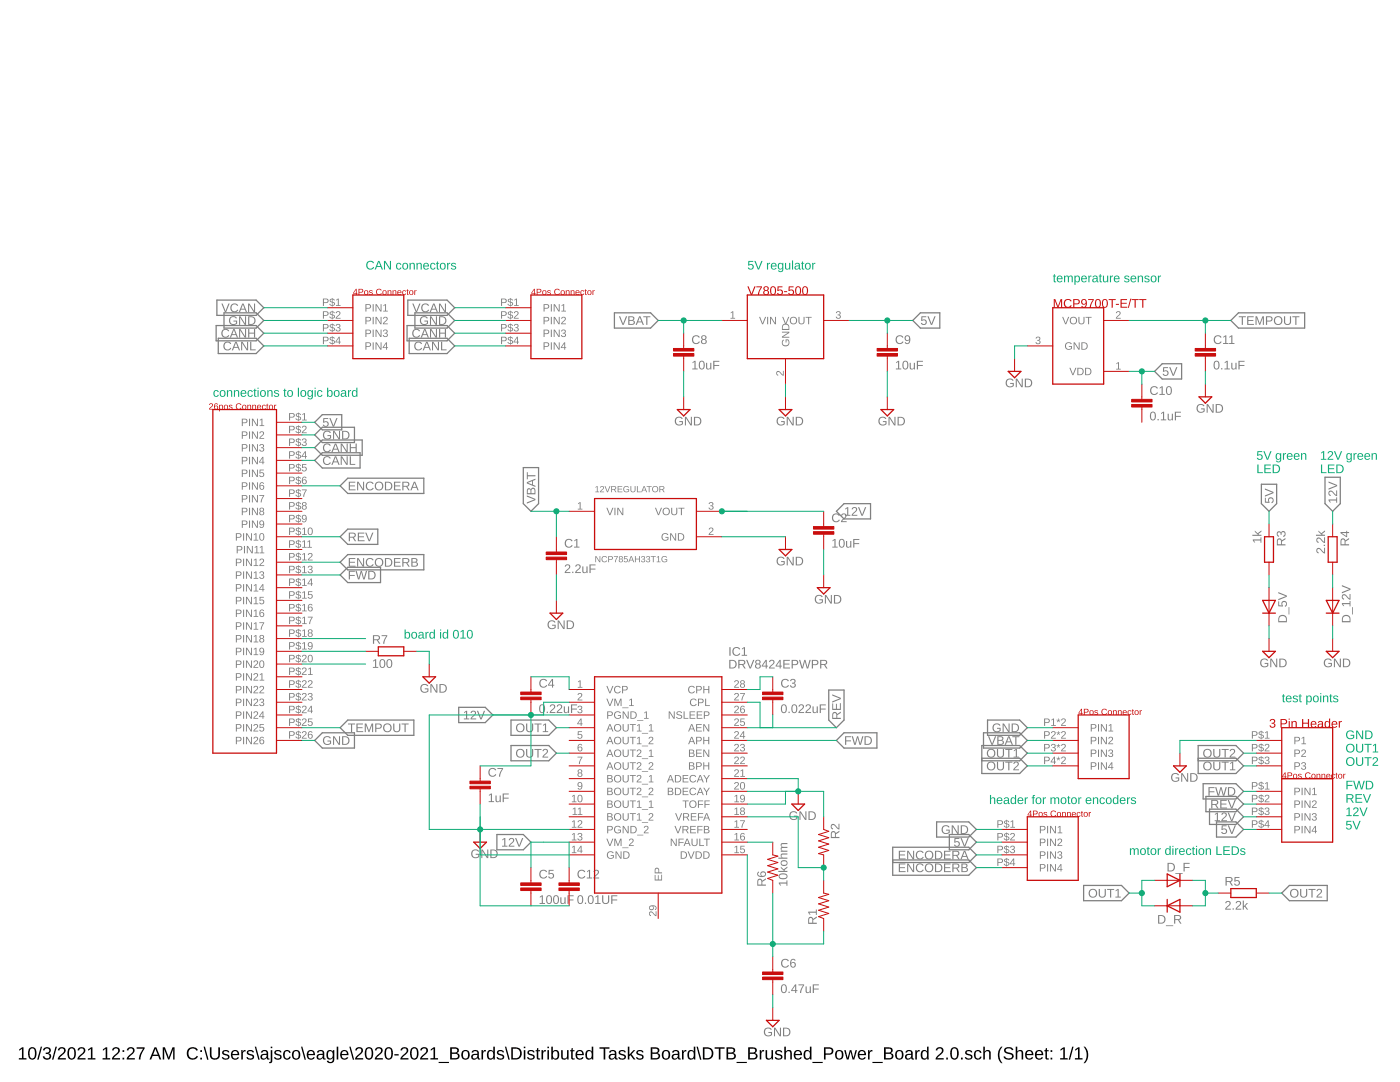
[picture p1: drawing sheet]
<svg xmlns="http://www.w3.org/2000/svg" width="279mm" height="216mm" viewBox="0 0 279 216" stroke-linecap="round" stroke-linejoin="round" font-family="sans-serif">
<path d="M3.8 209.4l.6-.4h.3v2.1h.6v.3h-1.5v-.3h.6v-1.8l-.6 .4zM6 209.1a.91 .91 0 0 1 1 .1 .91 .91 0 0 1 .3 1 .89 .89 0 0 1-.4 1.1 .89 .89 0 0 1-1.1-.2l-.2-.5v-.8zM6.1 209.3a1.65 1.65 0 0 0 .2 1.9h.1a1.12 1.12 0 0 0 .5-1.6l-.3-.4zM8.1 208.9h.3l-.7 2.5h-.3zM8.8 209.1a.74 .74 0 0 1 1-.1 .74 .74 0 0 1 .2 1l-.4 .2a.66 .66 0 0 1 .6 .7 .66 .66 0 0 1-.8 .5l-.7-.2-.2-.4h.4a.49 .49 0 0 0 .6 .4 .49 .49 0 0 0 .2-.8l-.6-.1v-.3a.47 .47 0 0 0 .7-.2 .47 .47 0 0 0-.3-.6 .47 .47 0 0 0-.6 .4h-.3zM11.1 208.9h.3l-.7 2.5h-.3zM11.8 209.1a.79 .79 0 0 1 1.2 .2 .79 .79 0 0 1-.4 1.1l-.7 .7h1.2v.3h-1.6a2.08 2.08 0 0 1 1-1.3 .48 .48 0 0 0 .1-.8 .48 .48 0 0 0-.7 .3h-.4zM13.8 209.1a.91 .91 0 0 1 1.1 .1 .91 .91 0 0 1 .2 1 .89 .89 0 0 1-.3 1.1 .89 .89 0 0 1-1.1-.2l-.2-.5v-.8zM14 209.3a1.65 1.65 0 0 0 .1 1.9h.2a1.12 1.12 0 0 0 .5-1.6l-.3-.4zM15.7 209.1a.79 .79 0 0 1 1.3 .2 .79 .79 0 0 1-.5 1.1l-.7 .7h1.3v.3h-1.6a2.08 2.08 0 0 1 1-1.3 .48 .48 0 0 0 .1-.8 .48 .48 0 0 0-.8 .3h-.3zM17.6 209.4l.6-.4h.3v2.1h.5v.3h-1.5v-.3h.6v-1.8l-.5 .4zM20.5 209.4l.6-.4h.3v2.1h.6v.3h-1.5v-.3h.6v-1.8l-.6 .4zM22.6 209.1a.79 .79 0 0 1 1.2 .2 .79 .79 0 0 1-.4 1.1l-.7 .7h1.3v.3h-1.7a2.08 2.08 0 0 1 1-1.3 .48 .48 0 0 0 .1-.8 .48 .48 0 0 0-.7 .3h-.3zM24.5 209.5h.3v.4h-.3zM24.5 211.1h.3v.3h-.3zM25.6 209.1a.79 .79 0 0 1 1.2 .2 .79 .79 0 0 1-.5 1.1l-.7 .7h1.3v.3h-1.6a2.08 2.08 0 0 1 1-1.3 .48 .48 0 0 0 .1-.8 .48 .48 0 0 0-.8 .3h-.3zM27.3 209h1.6v.2l-.7 1.4-.2 .8h-.3a3.8 3.8 0 0 1 .9-2.2h-1.3zM30.8 209h.4l1 2.4h-.4l-.2-.7h-1.1l-.3 .7h-.4zM31 209.2l-.4 1.2h.9zM32.5 209h.4l.8 2.1 .7-2.1h.4v2.4h-.3l.1-2.1-.8 2.1h-.2l-.8-2.1v2.1h-.3zM37.6 209.3a1.21 1.21 0 0 1 1.9 .2l-.3 .2a.87 .87 0 0 0-1.2-.4 .87 .87 0 0 0-.4 1.2 .84 .84 0 0 0 .8 .7 .84 .84 0 0 0 .8-.5l.3 .1a1.25 1.25 0 0 1-1.9 .4 1.25 1.25 0 0 1 0-1.9zM40 209.5h.3v.4h-.3zM40 211.1h.3v.3h-.3zM40.6 208.9h.3l.7 2.5h-.3zM41.9 209h.3v1.5a.68 .68 0 0 0 .7 .7 .68 .68 0 0 0 .7-.7v-1.5h.3v1.5a1.01 1.01 0 0 1-1 .9 1.01 1.01 0 0 1-1-.9zM44.5 209.6a.85 .85 0 0 1 1.3 .4h-.3a.39 .39 0 0 0-.5-.3 .39 .39 0 0 0-.3 .5l.2 .1a.67 .67 0 0 1 .7 .2 .67 .67 0 0 1 .1 .7 .91 .91 0 0 1-1.4-.2l.2-.1a.45 .45 0 0 0 .6 .4 .45 .45 0 0 0 .3-.6h-.1a.82 .82 0 0 1-.9-.8zM46.3 209.8a.85 .85 0 0 1 1-.2 .85 .85 0 0 1 .4 .9h-1.3a.54 .54 0 0 0 .3 .7 .54 .54 0 0 0 .7-.3l.3 .1a.89 .89 0 0 1-1.2 .4 .89 .89 0 0 1-.4-1.2zM46.6 209.9l-.2 .4h1l-.3-.5zM48.1 209.5h.3v.4l.2-.3 .4-.1v.3h-.3l-.2 .3v1.3h-.4zM49.4 209.6a.85 .85 0 0 1 1.3 .4h-.3a.39 .39 0 0 0-.5-.3 .39 .39 0 0 0-.3 .5l.2 .1a.67 .67 0 0 1 .7 .2 .67 .67 0 0 1 .1 .7 .91 .91 0 0 1-1.4-.2l.2-.1a.45 .45 0 0 0 .6 .4 .45 .45 0 0 0 .3-.6h-.1a.82 .82 0 0 1-.9-.8zM50.8 208.9h.3l.7 2.5h-.3zM52.3 209.6a.74 .74 0 0 1 .8-.1 .74 .74 0 0 1 .4 .6v1l.3 .1v.2h-.4l-.2-.3a.63 .63 0 0 1-.8 .4 .63 .63 0 0 1-.4-.8 .63 .63 0 0 1 .8-.4h.4a.42 .42 0 0 0-.3-.6 .42 .42 0 0 0-.5 .3h-.3zM52.4 210.6a.39 .39 0 0 0 0 .6 .39 .39 0 0 0 .6-.2l.2-.5zM54 208.9h.3v.2h-.3zM54 209.5h.3v2.1a.45 .45 0 0 1-.6 .5v-.2l.3-.2zM54.9 209.6a.85 .85 0 0 1 1.3 .4h-.3a.39 .39 0 0 0-.5-.3 .39 .39 0 0 0-.3 .5l.2 .1a.67 .67 0 0 1 .7 .2 .67 .67 0 0 1 .1 .7 .91 .91 0 0 1-1.4-.2l.2-.1a.45 .45 0 0 0 .6 .4 .45 .45 0 0 0 .3-.6h-.1a.82 .82 0 0 1-.9-.8zM56.7 209.8a.76 .76 0 0 1 1.3 .3h-.3a.48 .48 0 0 0-.7-.3 .48 .48 0 0 0-.2 .7 .48 .48 0 0 0 .3 .6 .48 .48 0 0 0 .6-.3l.3 .1a.79 .79 0 0 1-.9 .5 .79 .79 0 0 1-.6-.9zM58.5 209.8a.89 .89 0 0 1 1.1-.1 .89 .89 0 0 1 .3 1.1 .89 .89 0 0 1-1.2 .6 .89 .89 0 0 1-.4-1.3zM58.8 209.8a.86 .86 0 0 0 .3 1.4 .79 .79 0 0 0 .5-.7 .79 .79 0 0 0-.5-.8zM60.1 208.9h.3l.7 2.5h-.3zM61.4 209.8a.85 .85 0 0 1 1.1-.2 .85 .85 0 0 1 .4 .9h-1.4a.54 .54 0 0 0 .4 .7 .54 .54 0 0 0 .6-.3l.3 .1a.89 .89 0 0 1-1.2 .4 .89 .89 0 0 1-.4-1.2zM61.7 209.9l-.2 .4h1l-.3-.5zM63.5 209.6a.74 .74 0 0 1 .8-.1 .74 .74 0 0 1 .4 .6v1l.3 .1v.2h-.4l-.2-.3a.63 .63 0 0 1-.8 .4 .63 .63 0 0 1-.4-.8 .63 .63 0 0 1 .8-.4h.4a.42 .42 0 0 0-.3-.6 .42 .42 0 0 0-.5 .3h-.3zM63.6 210.6a.39 .39 0 0 0 0 .6 .39 .39 0 0 0 .6-.2l.2-.5zM65.3 209.8a.66 .66 0 0 1 1.1 .1v-.4h.3v1.9a.79 .79 0 0 1-.6 .7 .79 .79 0 0 1-.9-.4l.3-.1 .4 .3a.59 .59 0 0 0 .5-.8 .7 .7 0 0 1-.9 .3 .7 .7 0 0 1-.4-.9zM65.6 209.9a.87 .87 0 0 0 .3 1.3 .78 .78 0 0 0 .5-.7 .78 .78 0 0 0-.5-.8zM67.2 208.9h.3v2.5h-.3zM68.1 209.8a.85 .85 0 0 1 1-.2 .85 .85 0 0 1 .5 .9h-1.4a.54 .54 0 0 0 .4 .7 .54 .54 0 0 0 .6-.3l.3 .1a.89 .89 0 0 1-1.2 .4 .89 .89 0 0 1-.4-1.2zM68.4 209.9l-.2 .4h1l-.3-.5zM69.7 208.9h.3l.7 2.5h-.3zM71.1 209.1a.79 .79 0 0 1 1.3 .2 .79 .79 0 0 1-.5 1.1l-.7 .7h1.3v.3h-1.6a2.08 2.08 0 0 1 1-1.3 .48 .48 0 0 0 .1-.8 .48 .48 0 0 0-.8 .3h-.3zM73.2 209.1a.91 .91 0 0 1 1 .1 .91 .91 0 0 1 .3 1 .89 .89 0 0 1-.4 1.1 .89 .89 0 0 1-1.1-.2l-.2-.5v-.8zM73.3 209.3a1.65 1.65 0 0 0 .2 1.9h.1a1.12 1.12 0 0 0 .5-1.6l-.3-.4zM75.1 209.1a.79 .79 0 0 1 1.2 .2 .79 .79 0 0 1-.5 1.1l-.7 .7h1.3v.3h-1.6a2.08 2.08 0 0 1 1-1.3 .48 .48 0 0 0 .1-.8 .48 .48 0 0 0-.8 .3h-.3zM77.1 209.1a.91 .91 0 0 1 1.1 .1 .91 .91 0 0 1 .2 1 .89 .89 0 0 1-.3 1.1 .89 .89 0 0 1-1.2-.2l-.2-.5v-.8zM77.3 209.3a1.65 1.65 0 0 0 .1 1.9h.2a1.12 1.12 0 0 0 .4-1.6l-.3-.4zM78.7 210.3h.9v.3h-.9zM80.2 209.1a.79 .79 0 0 1 1.2 .2 .79 .79 0 0 1-.5 1.1l-.6 .7h1.2v.3h-1.6a2.08 2.08 0 0 1 1-1.3 .48 .48 0 0 0 .1-.8 .48 .48 0 0 0-.8 .3h-.3zM82.2 209.1a.91 .91 0 0 1 1.1 .1 .91 .91 0 0 1 .2 1 .89 .89 0 0 1-.3 1.1 .89 .89 0 0 1-1.2-.2l-.1-.5v-.8zM82.4 209.3a1.65 1.65 0 0 0 .1 1.9h.2a1.12 1.12 0 0 0 .5-1.6l-.3-.4zM84.1 209.1a.79 .79 0 0 1 1.2 .2 .79 .79 0 0 1-.4 1.1l-.7 .7h1.3v.3h-1.7a2.08 2.08 0 0 1 1-1.3 .48 .48 0 0 0 .1-.8 .48 .48 0 0 0-.7 .3h-.3zM86 209.4l.5-.4h.3v2.1h.6v.3h-1.5v-.3h.6v-1.8l-.5 .4zM87.5 211.9h2.1v.2h-2.1zM89.8 209a1.58 1.58 0 0 1 1.7 .3 .57 .57 0 0 1-.4 .8 .66 .66 0 0 1 .6 .8 .66 .66 0 0 1-.9 .5h-1zM90.2 209.2v.8h.5a.42 .42 0 0 0 .5-.1 .42 .42 0 0 0 0-.5 1 1 0 0 0-1-.2zM90.2 210.3v.8h.9a.43 .43 0 0 0 .2-.6l-.2-.2zM92.3 209.8a.89 .89 0 0 1 1.1-.1 .89 .89 0 0 1 .3 1.1 .89 .89 0 0 1-1.2 .6 .89 .89 0 0 1-.4-1.3zM92.6 209.8a.86 .86 0 0 0 .3 1.4 .79 .79 0 0 0 .5-.7 .79 .79 0 0 0-.5-.8zM94.3 209.6a.74 .74 0 0 1 .8-.1 .74 .74 0 0 1 .5 .6v1l.2 .1v.2h-.3l-.2-.3a.63 .63 0 0 1-.8 .4 .63 .63 0 0 1-.5-.8 .63 .63 0 0 1 .8-.4h.5a.42 .42 0 0 0-.3-.6 .42 .42 0 0 0-.6 .3h-.3zM94.5 210.6a.39 .39 0 0 0 0 .6 .39 .39 0 0 0 .6-.2l.2-.5zM96.1 209.5h.3v.4l.2-.3 .4-.1v.3h-.4l-.2 .3v1.3h-.3zM97.3 209.8a.67 .67 0 0 1 1.1 0v-.9h.4v2.5h-.3l-.1-.3a.71 .71 0 0 1-.9 .3 .71 .71 0 0 1-.3-.9zM97.6 209.9a.91 .91 0 0 0 .3 1.3 .79 .79 0 0 0 .5-.7 .79 .79 0 0 0-.5-.8zM99.3 209.6a.85 .85 0 0 1 1.3 .4h-.3a.39 .39 0 0 0-.5-.3 .39 .39 0 0 0-.2 .5l.2 .1a.67 .67 0 0 1 .6 .2 .67 .67 0 0 1 .1 .7 .91 .91 0 0 1-1.4-.2l.3-.1a.45 .45 0 0 0 .5 .4 .45 .45 0 0 0 .4-.6h-.1a.82 .82 0 0 1-1-.8zM100.8 208.9h.2l.7 2.5h-.2zM102 209h.8a1.22 1.22 0 0 1 1.3 1.1 1.22 1.22 0 0 1-1.2 1.3h-.9zM102.4 209.2v1.9h.5a.95 .95 0 0 0 .9-.9 .95 .95 0 0 0-1-1zM104.5 208.9h.3v.2h-.3zM104.5 209.5h.3v1.9h-.3zM105.4 209.6a.85 .85 0 0 1 1.3 .4h-.3a.39 .39 0 0 0-.5-.3 .39 .39 0 0 0-.3 .5l.2 .1a.67 .67 0 0 1 .7 .2 .67 .67 0 0 1 .1 .7 .91 .91 0 0 1-1.4-.2l.3-.1a.45 .45 0 0 0 .5 .4 .45 .45 0 0 0 .3-.6h-.1a.82 .82 0 0 1-.9-.8zM107.2 209.1h.2v.4h.4v.3h-.4v1.2l.1 .2h.3v.2h-.5l-.1-.1-.1-1.5h-.2v-.3h.2zM108.1 209.5h.3v.4l.1-.3 .4-.1v.3h-.3l-.2 .3v1.3h-.3zM109.2 208.9h.4v.2h-.4zM109.2 209.5h.4v1.9h-.4zM110 208.9h.3v.9a.71 .71 0 0 1 1-.2 .71 .71 0 0 1 .3 .9 .76 .76 0 0 1-.9 .9l-.4-.3v.3h-.3zM110.6 209.8a.84 .84 0 0 0 .2 1.4 .83 .83 0 0 0 0-1.4zM112 209.5h.3v1.2a.45 .45 0 0 0 .5 .5 .45 .45 0 0 0 .4-.6v-1.1h.3v1.9h-.3v-.3a.63 .63 0 0 1-.7 .3 .63 .63 0 0 1-.5-.6zM114.1 209.1h.2v.4h.3v.3h-.3v1.2l.1 .2h.3v.2h-.5l-.2-.1v-1.5h-.2v-.3h.2zM115.1 209.8a.85 .85 0 0 1 1-.2 .85 .85 0 0 1 .4 .9h-1.3a.54 .54 0 0 0 .3 .7 .54 .54 0 0 0 .7-.3l.3 .1a.89 .89 0 0 1-1.2 .4 .89 .89 0 0 1-.4-1.2zM115.3 209.9l-.1 .4h1l-.3-.5zM117 209.8a.67 .67 0 0 1 1.1 0v-.9h.3v2.5h-.3v-.3a.71 .71 0 0 1-.9 .3 .71 .71 0 0 1-.4-.9zM117.2 209.9a.91 .91 0 0 0 .4 1.3 .79 .79 0 0 0 .5-.7 .79 .79 0 0 0-.5-.8zM119.6 209h2v.2h-.8v2.2h-.3v-2.2h-.9zM121.8 209.6a.74 .74 0 0 1 .8-.1 .74 .74 0 0 1 .4 .6v1l.3 .1v.2h-.4l-.2-.3a.63 .63 0 0 1-.8 .4 .63 .63 0 0 1-.4-.8 .63 .63 0 0 1 .8-.4h.4a.42 .42 0 0 0-.3-.6 .42 .42 0 0 0-.5 .3h-.3zM121.9 210.6a.39 .39 0 0 0 0 .6 .39 .39 0 0 0 .6-.2l.2-.5zM123.6 209.6a.85 .85 0 0 1 1.3 .4h-.3a.39 .39 0 0 0-.5-.3 .39 .39 0 0 0-.2 .5l.2 .1a.67 .67 0 0 1 .6 .2 .67 .67 0 0 1 .1 .7 .91 .91 0 0 1-1.4-.2l.3-.1a.45 .45 0 0 0 .5 .4 .45 .45 0 0 0 .3-.6h-.1a.82 .82 0 0 1-.9-.8zM125.3 208.9h.3v1.6l.8-1h.4l-.8 .8 .8 1.1h-.3l-.7-.8-.2 .1v.7h-.3zM127.2 209.6a.85 .85 0 0 1 1.2 .4h-.3a.39 .39 0 0 0-.4-.3 .39 .39 0 0 0-.3 .5l.2 .1a.67 .67 0 0 1 .7 .2 .67 .67 0 0 1 .1 .7 .91 .91 0 0 1-1.5-.2l.3-.1a.45 .45 0 0 0 .5 .4 .45 .45 0 0 0 .4-.6h-.1a.82 .82 0 0 1-1-.8zM129.9 209a1.58 1.58 0 0 1 1.6 .3 .57 .57 0 0 1-.4 .8 .66 .66 0 0 1 .6 .8 .66 .66 0 0 1-.9 .5h-.9zM130.2 209.2v.8h.5a.42 .42 0 0 0 .5-.1 .42 .42 0 0 0 0-.5 1 1 0 0 0-1-.2zM130.2 210.3v.8h1a.43 .43 0 0 0 .1-.6l-.2-.2zM132.3 209.8a.89 .89 0 0 1 1.1-.1 .89 .89 0 0 1 .3 1.1 .89 .89 0 0 1-1.2 .6 .89 .89 0 0 1-.4-1.3zM132.6 209.8a.86 .86 0 0 0 .3 1.4 .79 .79 0 0 0 .5-.7 .79 .79 0 0 0-.5-.8zM134.4 209.6a.74 .74 0 0 1 .7-.1 .74 .74 0 0 1 .5 .6v1l.3 .1v.2h-.4l-.2-.3a.63 .63 0 0 1-.8 .4 .63 .63 0 0 1-.4-.8 .63 .63 0 0 1 .8-.4h.4a.42 .42 0 0 0-.3-.6 .42 .42 0 0 0-.5 .3h-.4zM134.5 210.6a.39 .39 0 0 0 0 .6 .39 .39 0 0 0 .6-.2l.2-.5zM136.1 209.5h.3v.4l.2-.3 .4-.1v.3h-.4l-.1 .3-.1 1.3h-.3zM137.4 209.8a.67 .67 0 0 1 1.1 0v-.9h.3v2.5h-.3v-.3a.71 .71 0 0 1-1 .3 .71 .71 0 0 1-.3-.9zM137.6 209.9a.91 .91 0 0 0 .4 1.3 .79 .79 0 0 0 .5-.7 .79 .79 0 0 0-.5-.8zM139 208.9h.3l.7 2.5h-.3zM140.3 209h.8a1.22 1.22 0 0 1 1.3 1.1 1.22 1.22 0 0 1-1.2 1.3h-.9zM140.6 209.2v1.9h.5a.95 .95 0 0 0 1-.9 .95 .95 0 0 0-1-1zM142.6 209h2v.2h-.8v2.2h-.3v-2.2h-.9zM145 209a1.58 1.58 0 0 1 1.7 .3 .57 .57 0 0 1-.4 .8 .66 .66 0 0 1 .6 .8 .66 .66 0 0 1-.9 .5h-1zM145.3 209.2v.8h.6a.42 .42 0 0 0 .4-.1 .42 .42 0 0 0 .1-.5 1 1 0 0 0-1.1-.2zM145.3 210.3v.8h1a.43 .43 0 0 0 .2-.6l-.2-.2zM147 211.9h2.1v.2h-2.1zM149.3 209a1.58 1.58 0 0 1 1.7 .3 .57 .57 0 0 1-.4 .8 .66 .66 0 0 1 .6 .8 .66 .66 0 0 1-.9 .5h-1zM149.6 209.2v.8h.6a.42 .42 0 0 0 .4-.1 .42 .42 0 0 0 .1-.5 1 1 0 0 0-1.1-.2zM149.6 210.3v.8h1a.43 .43 0 0 0 .2-.6l-.2-.2zM151.6 209.5h.3v.4l.2-.3 .4-.1v.3h-.3l-.2 .3-.1 1.3h-.3zM152.8 209.5h.3v1.2a.45 .45 0 0 0 .5 .5 .45 .45 0 0 0 .4-.6v-1.1h.3v1.9h-.3v-.3a.63 .63 0 0 1-.7 .3 .63 .63 0 0 1-.5-.6zM154.9 209.6a.85 .85 0 0 1 1.2 .4h-.3a.39 .39 0 0 0-.4-.3 .39 .39 0 0 0-.3 .5l.2 .1a.67 .67 0 0 1 .7 .2 .67 .67 0 0 1 .1 .7 .91 .91 0 0 1-1.5-.2l.3-.1a.45 .45 0 0 0 .5 .4 .45 .45 0 0 0 .4-.6h-.1a.82 .82 0 0 1-1-.8zM156.5 208.9h.3v1a.63 .63 0 0 1 .8-.4 .63 .63 0 0 1 .4 .7v1.2h-.3v-1.2a.45 .45 0 0 0-.5-.5 .45 .45 0 0 0-.4 .6v1.1h-.3zM158.6 209.8a.85 .85 0 0 1 1-.2 .85 .85 0 0 1 .5 .9h-1.4a.54 .54 0 0 0 .4 .7 .54 .54 0 0 0 .6-.3l.3 .1a.89 .89 0 0 1-1.2 .4 .89 .89 0 0 1-.4-1.2zM158.9 209.9l-.2 .4h1l-.3-.5zM160.5 209.8a.67 .67 0 0 1 1.1 0v-.9h.3l.1 2.5h-.3l-.1-.3a.71 .71 0 0 1-.9 .3 .71 .71 0 0 1-.3-.9zM160.8 209.9a.91 .91 0 0 0 .3 1.3 .79 .79 0 0 0 .5-.7 .79 .79 0 0 0-.5-.8zM162.1 211.9h2.1v.2h-2.1zM164.4 209a2.12 2.12 0 0 1 1.7 .2 .76 .76 0 0 1 .2 .8 .76 .76 0 0 1-.8 .5h-.7v.9h-.4zM164.8 209.2v1h.9a.49 .49 0 0 0 0-.9zM166.9 209.8a.89 .89 0 0 1 1.1-.1 .89 .89 0 0 1 .3 1.1 .89 .89 0 0 1-1.2 .6 .89 .89 0 0 1-.4-1.3zM167.2 209.8a.86 .86 0 0 0 .3 1.4 .79 .79 0 0 0 .5-.7 .79 .79 0 0 0-.5-.8zM168.5 209.5h.3l.4 1.7 .4-1.7h.3l.4 1.7 .4-1.7h.3l-.5 1.9h-.4l-.3-1.6-.4 1.6h-.4zM171.4 209.8a.85 .85 0 0 1 1-.2 .85 .85 0 0 1 .4 .9h-1.3a.54 .54 0 0 0 .3 .7 .54 .54 0 0 0 .7-.3l.3 .1a.89 .89 0 0 1-1.2 .4 .89 .89 0 0 1-.4-1.2zM171.6 209.9l-.1 .4h1l-.3-.5zM173.2 209.5h.3v.4l.2-.3 .4-.1v.3h-.3l-.2 .3-.1 1.3h-.3zM174.1 211.9h2.1v.2h-2.1zM176.4 209a1.58 1.58 0 0 1 1.7 .3 .57 .57 0 0 1-.4 .8 .66 .66 0 0 1 .6 .8 .66 .66 0 0 1-.9 .5h-1zM176.8 209.2v.8h.5a.42 .42 0 0 0 .4-.1 .42 .42 0 0 0 .1-.5 1 1 0 0 0-1-.2zM176.8 210.3v.8h.9a.43 .43 0 0 0 .2-.6l-.2-.2zM178.9 209.8a.89 .89 0 0 1 1.1-.1 .89 .89 0 0 1 .3 1.1 .89 .89 0 0 1-1.2 .6 .89 .89 0 0 1-.4-1.3zM179.2 209.8a.86 .86 0 0 0 .3 1.4 .79 .79 0 0 0 .5-.7 .79 .79 0 0 0-.5-.8zM180.9 209.6a.74 .74 0 0 1 .8-.1 .74 .74 0 0 1 .4 .6l.1 1 .2 .1v.2h-.4l-.2-.3a.63 .63 0 0 1-.7 .4 .63 .63 0 0 1-.5-.8 .63 .63 0 0 1 .8-.4h.4a.42 .42 0 0 0-.3-.6 .42 .42 0 0 0-.5 .3h-.3zM181.1 210.6a.39 .39 0 0 0 0 .6 .39 .39 0 0 0 .6-.2l.1-.5zM182.7 209.5h.3v.4l.1-.3 .4-.1v.3h-.3l-.2 .3v1.3h-.3zM183.9 209.8a.67 .67 0 0 1 1.1 0v-.9h.3v2.5h-.3v-.3a.71 .71 0 0 1-.9 .3 .71 .71 0 0 1-.3-.9zM184.2 209.9a.9 .9 0 0 0 .3 1.3 .79 .79 0 0 0 .5-.7 .79 .79 0 0 0-.5-.8zM187 209.1a.79 .79 0 0 1 1.2 .2 .79 .79 0 0 1-.4 1.1l-.7 .7h1.2v.3h-1.6a2.08 2.08 0 0 1 1-1.3 .48 .48 0 0 0 .1-.8 .48 .48 0 0 0-.7 .3h-.4zM188.8 211h.4v.4h-.4zM190 209.1a.91 .91 0 0 1 1.1 .1 .91 .91 0 0 1 .2 1 .89 .89 0 0 1-.3 1.1 .89 .89 0 0 1-1.2-.2l-.1-.5v-.8zM190.2 209.3a1.65 1.65 0 0 0 .1 1.9h.2a1.12 1.12 0 0 0 .5-1.6l-.3-.4zM191.8 211h.3v.4h-.3zM192.8 209.6a.85 .85 0 0 1 1.3 .4h-.3a.39 .39 0 0 0-.5-.3 .39 .39 0 0 0-.3 .5l.2 .1a.67 .67 0 0 1 .7 .2 .67 .67 0 0 1 .1 .7 .91 .91 0 0 1-1.5-.2l.3-.1a.45 .45 0 0 0 .6 .4 .45 .45 0 0 0 .3-.6h-.1a.82 .82 0 0 1-1-.8zM194.6 209.8a.76 .76 0 0 1 1.3 .3h-.3a.48 .48 0 0 0-.7-.3 .48 .48 0 0 0-.2 .7 .48 .48 0 0 0 .2 .6 .48 .48 0 0 0 .7-.3l.3 .1a.79 .79 0 0 1-1 .5 .79 .79 0 0 1-.5-.9zM196.2 208.9h.3v1a.63 .63 0 0 1 .7-.4 .63 .63 0 0 1 .5 .7v1.2h-.3v-1.2a.45 .45 0 0 0-.5-.5 .45 .45 0 0 0-.4 .6v1.1h-.3zM199.8 208.9h.3a2.48 2.48 0 0 0 0 3.2 1.06 1.06 0 0 1-.9-1 2.47 2.47 0 0 1 .6-2.2zM200.5 209.2a1.11 1.11 0 0 1 1.7 .3l-.3 .1a.63 .63 0 0 0-.6-.4 .63 .63 0 0 0-.6 .5l.7 .3a.75 .75 0 0 1 .9 .8 .75 .75 0 0 1-1 .6 .89 .89 0 0 1-1-.6h.3a.78 .78 0 0 0 .7 .4 .78 .78 0 0 0 .7-.4 1.74 1.74 0 0 0-1.3-.7l-.3-.4zM202.7 208.9h.3v1a.63 .63 0 0 1 .7-.4 .63 .63 0 0 1 .5 .7v1.2h-.3v-1.2a.45 .45 0 0 0-.5-.5 .45 .45 0 0 0-.4 .6v1.1h-.3zM204.8 209.8a.85 .85 0 0 1 1-.2 .85 .85 0 0 1 .4 .9h-1.3a.54 .54 0 0 0 .3 .7 .54 .54 0 0 0 .7-.3l.3 .1a.89 .89 0 0 1-1.2 .4 .89 .89 0 0 1-.4-1.2zM205.1 209.9l-.2 .4h1l-.3-.5zM206.8 209.8a.85 .85 0 0 1 1-.2 .85 .85 0 0 1 .4 .9h-1.3a.54 .54 0 0 0 .3 .7 .54 .54 0 0 0 .7-.3l.3 .1a.89 .89 0 0 1-1.2 .4 .89 .89 0 0 1-.4-1.2zM207 209.9l-.1 .4h1l-.3-.5zM208.7 209.1h.2v.4h.4v.3h-.4v1.2l.1 .2h.3v.2h-.5l-.1-.1-.1-1.5h-.2v-.3h.2zM209.7 209.5h.3v.4h-.3zM209.7 211.1h.3v.3h-.3zM211.6 209.4l.6-.4h.3v2.1h.6v.3h-1.5v-.3h.6v-1.8l-.6 .4zM214 208.9h.3l-.7 2.5h-.3zM214.6 209.4l.6-.4h.3v2.1h.5v.3h-1.5v-.3h.6v-1.8l-.5 .4zM216.2 208.9a1.06 1.06 0 0 1 .9 1 2.47 2.47 0 0 1-.6 2.2h-.3a2.48 2.48 0 0 0 0-3.2z" fill="#000"/>
<g fill="#808080">
<path d="M145.8 62.4l.5-.3v1.3h.4v.2h-.9v-.2h.4v-1.1l-.4 .2z"/>
<path d="M155 74.1a.78 .78 0 0 1 1.1 .6l.1 .1v-.8h.2v1l-.3-.2-.4-.4a.3 .3 0 0 0-.5-.1 .3 .3 0 0 0 .1 .5v.2l-.4-.3z"/>
<path d="M167 62.2a.43 .43 0 0 1 .7 0 .43 .43 0 0 1-.2 .6 .39 .39 0 0 1 .3 .5 .39 .39 0 0 1-.5 .3l-.4-.2-.1-.2h.2a.3 .3 0 0 0 .4 .3 .3 .3 0 0 0 .1-.5l-.3-.1v-.1a.29 .29 0 0 0 .4-.2 .29 .29 0 0 0-.2-.4 .29 .29 0 0 0-.4 .3h-.2z"/>
<path d="M206.8 67.3a.43 .43 0 0 1 .7-.1 .43 .43 0 0 1-.2 .7 .39 .39 0 0 1 .4 .5 .39 .39 0 0 1-.5 .3l-.5-.2v-.2h.1a.3 .3 0 0 0 .5 .2 .3 .3 0 0 0 .1-.4l-.4-.1v-.2a.29 .29 0 0 0 .4-.1 .29 .29 0 0 0-.2-.4 .29 .29 0 0 0-.3 .3h-.2z"/>
<path d="M222.9 62.2a.5 .5 0 0 1 .7 .2 .5 .5 0 0 1-.4 .7l-.3 .3h.8v.2h-1l.1-.4 .4-.3a.3 .3 0 0 0 .2-.5 .3 .3 0 0 0-.5 .1h-.2z"/>
<path d="M222.8 72.5l.5-.2v1.3h.4v.1h-.9v-.1h.3v-1.1l-.3 .2z"/>
<path d="M115.4 100.4l.5-.2v1.3h.3v.2h-.9v-.2h.4v-1.1l-.3 .2z"/>
<path d="M141.6 100.3a.43 .43 0 0 1 .7 0 .43 .43 0 0 1-.2 .6 .39 .39 0 0 1 .3 .5 .39 .39 0 0 1-.5 .3l-.4-.2-.1-.2h.2a.3 .3 0 0 0 .4 .2 .3 .3 0 0 0 .1-.4l-.3-.1v-.2a.29 .29 0 0 0 .4-.1 .29 .29 0 0 0-.2-.4 .29 .29 0 0 0-.4 .3h-.2z"/>
<path d="M141.6 105.4a.5 .5 0 0 1 .8 .2 .5 .5 0 0 1-.5 .7l-.3 .3h.8v.2h-1l.2-.4 .4-.4a.3 .3 0 0 0 .1-.5 .3 .3 0 0 0-.5 .2l-.2-.1z"/>
<path d="M115.4 136l.5-.2v1.3h.3v.1h-.9v-.1h.4v-1.2l-.3 .3z"/>
<path d="M115.4 138.4a.5 .5 0 0 1 .8 .2 .5 .5 0 0 1-.4 .7l-.3 .3h.7v.2h-.9l.1-.4 .4-.4a.3 .3 0 0 0 .2-.5 .3 .3 0 0 0-.5 .2h-.2z"/>
<path d="M115.4 140.9a.43 .43 0 0 1 .7 0 .43 .43 0 0 1-.2 .7 .39 .39 0 0 1 .3 .4 .39 .39 0 0 1-.5 .3l-.4-.2-.1-.2h.2a.3 .3 0 0 0 .4 .3 .3 .3 0 0 0 .2-.5l-.4-.1v-.1a.29 .29 0 0 0 .4-.2 .29 .29 0 0 0-.2-.4 .29 .29 0 0 0-.4 .3h-.1z"/>
<path d="M115.3 145.9h.9v.2h-.7v.4a.5 .5 0 0 1 .7 .3 .5 .5 0 0 1-.3 .6 .5 .5 0 0 1-.7-.3l.5 .1a.34 .34 0 0 0 .3-.4 .34 .34 0 0 0-.5-.1h-.2z"/>
<path d="M115.3 151h.9l-.5 1.5h-.2l.1-.4 .4-1h-.7z"/>
<path d="M138.2 72.3l.6-.3v1.5h.4v.2h-1v-.2h.4v-1.3l-.4 .3zM139.7 72.1a.64 .64 0 0 1 .8 0 .64 .64 0 0 1 .1 .8 .64 .64 0 0 1-.5 .8 .64 .64 0 0 1-.6-.8zM139.9 72.2a.97 .97 0 0 0 .2 1.4 .86 .86 0 0 0 0-1.4zM140.9 72.4h.2v.8a.32 .32 0 0 0 .4 .4 .32 .32 0 0 0 .2-.4v-.8h.3v1.3h-.2v-.2a.44 .44 0 0 1-.6 .2 .44 .44 0 0 1-.3-.4zM142.3 72h1.3v.2h-1v.6h.9v.2h-.9v.7h-.3z"/>
<path d="M178.8 72.3l.7-.3v1.5h.4v.2h-1.1v-.2h.4v-1.3l-.4 .3zM180.3 72.1a.64 .64 0 0 1 .8 0 .64 .64 0 0 1 .2 .8 .64 .64 0 0 1-.6 .8 .64 .64 0 0 1-.6-.8zM180.5 72.2a.97 .97 0 0 0 .2 1.4 .86 .86 0 0 0 0-1.4zM181.5 72.4h.3v.8a.32 .32 0 0 0 .3 .4 .32 .32 0 0 0 .3-.4v-.8h.2v1.3h-.2v-.2a.44 .44 0 0 1-.5 .2 .44 .44 0 0 1-.4-.4zM183 72h1.2v.2h-1v.6h1v.2h-1v.7h-.2z"/>
<path d="M134.9 83.4a.9 .9 0 0 1 1.4 .1l-.3 .1a.68 .68 0 0 0-.9 0 .68 .68 0 0 0-.1 .9 .68 .68 0 0 0 1 .1l.1-.4h-.5v-.2h.7v.6a.94 .94 0 0 1-1.3 .1 .94 .94 0 0 1-.1-1.3zM136.7 83.2h.3l.9 1.4v-1.4h.2v1.7h-.3l-.9-1.5v1.5h-.2zM138.5 83.2h.6a.86 .86 0 0 1 .9 .8 .86 .86 0 0 1-.9 .9h-.6zM138.7 83.4v1.3a.73 .73 0 0 0 1-.7 .73 .73 0 0 0-1-.6z"/>
<path d="M175.5 83.4a.9 .9 0 0 1 1.4 .1l-.2 .1a.68 .68 0 0 0-1 0 .68 .68 0 0 0 0 .9 .68 .68 0 0 0 .9 .1l.1-.4h-.5v-.2h.7v.6a.94 .94 0 0 1-1.3 .1 .94 .94 0 0 1-.1-1.3zM177.3 83.2h.3l.9 1.4v-1.4h.2v1.7h-.3l-.9-1.5v1.5h-.2zM179.1 83.2h.6a.86 .86 0 0 1 .9 .8 .86 .86 0 0 1-.8 .9h-.7zM179.4 83.4v1.3a.73 .73 0 0 0 1-.7 .73 .73 0 0 0-1-.6z"/>
<path d="M155.2 83.4a.9 .9 0 0 1 1.4 .1l-.2 .1a.68 .68 0 0 0-1 0 .68 .68 0 0 0-.1 .9 .68 .68 0 0 0 1 .1l.1-.4h-.5v-.2h.7v.6a.94 .94 0 0 1-1.3 .1 .94 .94 0 0 1-.1-1.3zM157 83.2h.3l.9 1.4v-1.4h.2v1.7h-.3l-.9-1.5v1.5h-.2zM158.8 83.2h.6a.86 .86 0 0 1 .9 .8 .86 .86 0 0 1-.8 .9h-.7zM159 83.4v1.3a.73 .73 0 0 0 1.1-.7 .73 .73 0 0 0-1.1-.6z"/>
<path d="M74.5 131.8l.6-.3v1.6h.4v.2h-1.1v-.2h.5v-1.3l-.4 .2zM76 131.6a.64 .64 0 0 1 .7 .1 .64 .64 0 0 1 .2 .7 .64 .64 0 0 1-.6 .9 .64 .64 0 0 1-.6-.9zM76.1 131.7a.97 .97 0 0 0 .2 1.4 .86 .86 0 0 0 0-1.4zM77.4 131.6a.64 .64 0 0 1 .7 .1 .64 .64 0 0 1 .2 .7 .64 .64 0 0 1-.6 .9 .64 .64 0 0 1-.6-.9zM77.5 131.7a.97 .97 0 0 0 .2 1.4 .86 .86 0 0 0 0-1.4z"/>
<path d="M84.1 136.7a.9 .9 0 0 1 1.4 .2h-.3a.68 .68 0 0 0-.9 0 .68 .68 0 0 0-.1 1 .68 .68 0 0 0 1 0l.1-.3h-.5v-.2h.7v.5a.94 .94 0 0 1-1.3 .1 .94 .94 0 0 1-.1-1.3zM85.9 136.5h.3l.9 1.5v-1.5h.2v1.7h-.3l-.9-1.4v1.4h-.2zM87.7 136.5h.6a.86 .86 0 0 1 .9 .8 .86 .86 0 0 1-.9 .9h-.6zM87.9 136.7v1.3a.73 .73 0 0 0 1-.6 .73 .73 0 0 0-1-.7z"/>
<path d="M229.8 82.2a.64 .64 0 0 1 .7 .1 .64 .64 0 0 1 .2 .7 .64 .64 0 0 1-.6 .9 .64 .64 0 0 1-.6-.9zM229.9 82.3a.97 .97 0 0 0 .2 1.4 .86 .86 0 0 0 0-1.4zM231 83.6h.2v.3h-.2zM231.7 82.4l.6-.2v1.5h.4v.2h-1v-.2h.4v-1.3l-.4 .2zM233 82.6h.2v.8a.32 .32 0 0 0 .4 .4 .32 .32 0 0 0 .3-.5v-.7h.2v1.3h-.2v-.3a.44 .44 0 0 1-.5 .3 .44 .44 0 0 1-.4-.5zM234.5 82.2h1.2v.1h-1v.7h1v.2h-1v.7h-.2z"/>
<path d="M242.4 72.1a.64 .64 0 0 1 .8 0 .64 .64 0 0 1 .2 .8 .64 .64 0 0 1-.6 .8 .64 .64 0 0 1-.6-.8zM242.6 72.2a.97 .97 0 0 0 .2 1.4 .86 .86 0 0 0 0-1.4zM243.7 73.4h.2v.3h-.2zM244.4 72.3l.6-.3v1.5h.4v.2h-1v-.2h.4v-1.3l-.4 .3zM245.7 72.4h.2v.8a.32 .32 0 0 0 .4 .4 .32 .32 0 0 0 .3-.4v-.8h.2v1.3h-.2v-.2a.44 .44 0 0 1-.5 .2 .44 .44 0 0 1-.4-.4zM247.2 72h1.2v.2h-1v.6h.9v.2h-.9v.7h-.2z"/>
<path d="M239 80.8a.9 .9 0 0 1 1.4 .2l-.2 .1a.68 .68 0 0 0-1-.1 .68 .68 0 0 0 0 1 .68 .68 0 0 0 .9 .1l.1-.4h-.5v-.2h.7v.6a.94 .94 0 0 1-1.3 .1 .94 .94 0 0 1-.1-1.4zM240.8 80.6h.3l.9 1.5v-1.5h.2v1.7h-.3l-.9-1.4v1.4h-.2zM242.6 80.6h.6a.86 .86 0 0 1 .9 .9 .86 .86 0 0 1-.8 .8h-.7zM242.8 80.8v1.4a.73 .73 0 0 0 1.1-.7 .73 .73 0 0 0-1.1-.7z"/>
<path d="M200.9 75.8a.9 .9 0 0 1 1.4 .1l-.2 .1a.68 .68 0 0 0-1 0 .68 .68 0 0 0 0 .9 .68 .68 0 0 0 .9 .1l.1-.4h-.5v-.2h.7v.6a.94 .94 0 0 1-1.3 .1 .94 .94 0 0 1-.1-1.3zM202.7 75.6h.3l.9 1.4v-1.4h.2v1.7h-.3l-.9-1.5v1.5h-.2zM204.5 75.6h.6a.86 .86 0 0 1 .9 .8 .86 .86 0 0 1-.8 .9h-.7zM204.8 75.7v1.4a.73 .73 0 0 0 1-.7 .73 .73 0 0 0-1-.7z"/>
<path d="M156.1 196.5a.64 .64 0 0 1 .8 .1 .64 .64 0 0 1 .1 .7 .64 .64 0 0 1-.6 .9 .64 .64 0 0 1-.6-.9zM156.3 196.6a.97 .97 0 0 0 .1 1.4 .86 .86 0 0 0 0-1.4zM157.4 197.9h.2v.2h-.2zM158.7 196.4h.2v1.2h.2v.2h-.2v.3h-.2v-.3h-.8zM158.7 196.7l-.6 .9h.6zM159.3 196.4h1.2l-.5 1.1-.1 .6h-.2v-.4l.6-1.1h-1zM160.8 196.8h.2v.9a.32 .32 0 0 0 .3 .3 .32 .32 0 0 0 .3-.4v-.8h.2v1.3h-.2v-.2a.44 .44 0 0 1-.5 .3 .44 .44 0 0 1-.3-.5zM162.2 196.4h1.2v.2h-1v.7h1v.1h-1v.7h-.2z"/>
<path d="M97.6 158.6l.6-.3v1.6h.4v.2h-1.1v-.2h.5v-1.4l-.4 .3zM98.9 158.7h.2v.9a.32 .32 0 0 0 .4 .3 .32 .32 0 0 0 .2-.4v-.8h.2v1.4h-.2v-.3a.44 .44 0 0 1-.5 .3 .44 .44 0 0 1-.3-.5zM100.3 158.3h1.2v.2h-.9v.7h.9v.2h-.9v.7h-.3z"/>
<path d="M152.7 205.3a.9 .9 0 0 1 1.3 .1l-.2 .1a.68 .68 0 0 0-.9 0 .68 .68 0 0 0-.1 .9 .68 .68 0 0 0 1 .1l.1-.4h-.6v-.2h.8v.6a.94 .94 0 0 1-1.4 .1 .94 .94 0 0 1 0-1.3zM154.5 205.1h.2l1 1.4v-1.4h.2v1.7h-.3l-.9-1.5v1.5h-.2zM156.3 205.1h.5a.86 .86 0 0 1 .9 .8 .86 .86 0 0 1-.8 .9h-.6zM156.5 205.2v1.4a.73 .73 0 0 0 1-.7 .73 .73 0 0 0-1-.7z"/>
<path d="M250 107.6h1.6v-.4h.1v1.1h-.1v-.4h-1.4l.3 .3h-.2zM250.4 105.9l.6 .5 .7-.6v.3l-.6 .4 .2 .2h.4v.2h-1.8v-.2h1.2l-.7-.6z"/>
<path d="M262.8 109.5a.82 .82 0 0 1 1.2 .5l.3 .2v-.9h.1v1.1h-.2l-.5-.5a.37 .37 0 0 0-.5-.3 .37 .37 0 0 0-.2 .6h.2l-.1 .2-.4-.3zM264.2 108.7h.2v.2h-.2zM262.8 107.4a.82 .82 0 0 1 1.2 .5l.3 .2v-.9h.1v1.2l-.2-.1-.5-.5a.37 .37 0 0 0-.5-.3 .37 .37 0 0 0-.2 .6h.2l-.1 .2-.4-.3zM263.1 105.9l.6 .5 .7-.6v.3l-.6 .4 .2 .2h.4v.2h-1.8v-.2h1.2l-.7-.6z"/>
<path d="M251.7 131.6a.9 .9 0 0 1 1.4 .2l-.2 .1a.68 .68 0 0 0-1-.1 .68 .68 0 0 0 0 1 .68 .68 0 0 0 .9 .1l.1-.4h-.5v-.2h.7v.6a.94 .94 0 0 1-1.3 .1 .94 .94 0 0 1-.1-1.4zM253.5 131.4h.3l.9 1.5v-1.5h.2v1.7h-.3l-.9-1.4v1.4h-.2zM255.3 131.4h.6a.86 .86 0 0 1 .9 .8 .86 .86 0 0 1-.8 .9h-.7zM255.5 131.6v1.3a.73 .73 0 0 0 1.1-.6 .73 .73 0 0 0-1.1-.7z"/>
<path d="M264.4 131.6a.9 .9 0 0 1 1.4 .2l-.2 .1a.68 .68 0 0 0-1-.1 .68 .68 0 0 0 0 1 .68 .68 0 0 0 .9 .1l.1-.4h-.5v-.2h.7v.6a.94 .94 0 0 1-1.3 .1 .94 .94 0 0 1-.1-1.4zM266.2 131.4h.3l.9 1.5v-1.5h.2v1.7h-.3l-.9-1.4v1.4h-.2zM268 131.4h.6a.86 .86 0 0 1 .9 .8 .86 .86 0 0 1-.8 .9h-.7zM268.2 131.6v1.3a.73 .73 0 0 0 1.1-.6 .73 .73 0 0 0-1.1-.7z"/>
<path d="M244.7 179.9a.55 .55 0 0 1 .8 .1 .55 .55 0 0 1-.3 .8l-.5 .5h.9v.2h-1.1l.1-.3 .4-.5a.37 .37 0 0 0 .4-.5 .37 .37 0 0 0-.6-.1l-.1 .1h-.2zM246 181.2h.2v.3h-.2zM246.8 179.9a.55 .55 0 0 1 .8 .1 .55 .55 0 0 1-.3 .8l-.5 .5h.9v.2h-1.1l.1-.3 .4-.5a.37 .37 0 0 0 .4-.5 .37 .37 0 0 0-.6-.1l-.1 .1h-.2zM248 179.7h.2v1.1l.6-.6h.3l-.6 .6 .6 .7h-.3l-.4-.6-.2 .1v.5h-.2z"/>
<path d="M233.9 154.5a.9 .9 0 0 1 1.4 .2h-.2a.68 .68 0 0 0-1 0 .68 .68 0 0 0 0 .9 .68 .68 0 0 0 .9 .1l.1-.4h-.5v-.2h.7v.6a.94 .94 0 0 1-1.3 .1 .94 .94 0 0 1-.1-1.3zM235.7 154.3h.3l.9 1.4v-1.4h.2v1.7h-.3l-.9-1.5v1.5h-.2zM237.5 154.3h.6a.86 .86 0 0 1 .9 .8 .86 .86 0 0 1-.8 .9h-.7zM237.8 154.5v1.3a.73 .73 0 0 0 1-.7 .73 .73 0 0 0-1-.6z"/>
<path d="M118.8 111h.2l.7 1v-1h.1v1.2h-.2l-.6-1.1v1.1h-.2zM120.2 111.1l.6-.1 .4 .2-.2 .1a.46 .46 0 0 0-.7 0 .46 .46 0 0 0 .1 .6 .46 .46 0 0 0 .6-.1l.2 .1a.63 .63 0 0 1-1 .2 .63 .63 0 0 1 0-1zM121.4 111h.5a.38 .38 0 0 1 .4 .3 .38 .38 0 0 1-.4 .4h-.4v.5h-.1zM121.5 111.1v.5l.6-.1-.1-.4zM122.5 111h.8l-.4 1.2h-.2l.1-.3 .4-.8h-.7zM123.6 111a.36 .36 0 0 1 .6 0 .36 .36 0 0 1-.1 .5 .35 .35 0 0 1 .1 .6 .35 .35 0 0 1-.6 0 .35 .35 0 0 1 .1-.6l-.2-.1zM123.7 111.3a.23 .23 0 0 0 .4 0 .23 .23 0 0 0-.4 0zM123.7 111.8a.25 .25 0 0 0 .5 0 .25 .25 0 0 0-.5 0zM124.5 111h.7v.1h-.5v.4a.42 .42 0 0 1 .6 .2 .42 .42 0 0 1-.3 .5 .42 .42 0 0 1-.5-.3l.4 .2a.28 .28 0 0 0 .2-.4 .28 .28 0 0 0-.4-.1h-.2zM125.9 111h.2l.5 1.2h-.2l-.1-.4h-.6l-.1 .4h-.2zM126 111.1l-.2 .6h.4zM126.7 111h.2v.5h.6v-.5h.2v1.2h-.2v-.6h-.6v.6h-.2zM128.1 111a.35 .35 0 0 1 .5 0 .35 .35 0 0 1-.1 .6 .33 .33 0 0 1 .3 .4 .33 .33 0 0 1-.4 .2l-.3-.1-.2-.2 .5 .2a.23 .23 0 0 0 .2-.3 .23 .23 0 0 0-.3-.2l-.1-.1a.24 .24 0 0 0 .4-.1 .24 .24 0 0 0-.2-.3 .24 .24 0 0 0-.3 .2h-.2zM129.1 111a.35 .35 0 0 1 .5 0 .35 .35 0 0 1-.1 .6 .33 .33 0 0 1 .3 .4 .33 .33 0 0 1-.5 .2l-.3-.1-.1-.2 .4 .2a.23 .23 0 0 0 .3-.3 .23 .23 0 0 0-.3-.2l-.1-.1a.24 .24 0 0 0 .3-.1 .24 .24 0 0 0-.1-.3 .24 .24 0 0 0-.3 .2h-.2zM129.9 111h1v.1h-.4v1.1h-.2v-1.1h-.4zM131.1 111.2l.4-.2v1.1h.3v.1h-.7v-.1h.3v-1l-.3 .2zM132.2 111.1l.6-.1 .3 .2-.1 .1a.48 .48 0 0 0-.7 0 .48 .48 0 0 0 0 .7 .48 .48 0 0 0 .7-.1v-.2h-.4v-.1h.6v.4a.67 .67 0 0 1-1 .1 .67 .67 0 0 1 0-1z"/>
<path d="M145.5 131.7h.6a.86 .86 0 0 1 .9 .8 .86 .86 0 0 1-.8 .9h-.7zM145.8 131.9v1.3a.73 .73 0 0 0 1-.7 .73 .73 0 0 0-1-.6zM147.3 131.7h.9a.5 .5 0 0 1 .6 .4 .5 .5 0 0 1-.5 .6l.5 .7h-.2l-.5-.7h-.5v.7h-.3zM147.6 131.9v.6h.5a.32 .32 0 0 0 .4-.3 .32 .32 0 0 0-.4-.3zM148.9 131.7h.3l.5 1.5 .6-1.5h.3l-.8 1.7h-.2zM150.9 131.8a.51 .51 0 0 1 .7-.1 .51 .51 0 0 1 0 .7l-.1 .1a.5 .5 0 0 1 .1 .7 .5 .5 0 0 1-.7 0 .5 .5 0 0 1 .1-.7l-.3-.3zM150.9 132.1a.35 .35 0 0 0 .7 0 .35 .35 0 0 0-.7 0zM150.9 132.9a.36 .36 0 0 0 .7 0 .36 .36 0 0 0-.7 0zM152.8 131.7h.2v1.1h.3v.2h-.3v.4h-.2v-.4h-.8zM152.8 131.9l-.6 .9h.6zM153.7 131.8a.55 .55 0 0 1 .8 .1 .55 .55 0 0 1-.3 .8l-.5 .5h.9v.2h-1.1v-.3l.5-.5a.37 .37 0 0 0 .3-.5 .37 .37 0 0 0-.6-.1v.1h-.2zM155.6 131.7h.2v1.1h.2v.2h-.2v.4h-.2v-.4h-.8zM155.6 131.9l-.6 .9h.6zM156.3 131.7h1.3v.2h-1v.5h1v.2h-1v.6h1.1v.2h-1.4zM158 131.7h.7a.53 .53 0 0 1 .6 .5 .53 .53 0 0 1-.6 .5h-.5v.7h-.2zM158.2 131.9v.6h.7a.35 .35 0 0 0 0-.6zM159.5 131.7h.2l.4 1.5 .4-1.5h.2l.4 1.5 .5-1.5h.2l-.5 1.7h-.3l-.4-1.5-.4 1.5h-.2zM162 131.7h.7a.53 .53 0 0 1 .6 .5 .53 .53 0 0 1-.6 .5h-.5v.7h-.2zM162.2 131.9v.6h.7a.35 .35 0 0 0 0-.6zM163.7 131.7h.8a.5 .5 0 0 1 .6 .4 .5 .5 0 0 1-.4 .6l.5 .7h-.3l-.5-.7h-.5v.7h-.2zM163.9 131.9v.6h.6a.32 .32 0 0 0 .4-.3 .32 .32 0 0 0-.4-.3z"/>
<path d="M155.2 111.3a.9 .9 0 0 1 1.4 .2h-.2a.68 .68 0 0 0-1 0 .68 .68 0 0 0-.1 1 .68 .68 0 0 0 1 0l.1-.3h-.5v-.2h.7v.6a.94 .94 0 0 1-1.3 .1 .94 .94 0 0 1-.1-1.4zM157 111.1h.3l.9 1.5v-1.5h.2v1.7h-.3l-.9-1.4v1.4h-.2zM158.8 111.1h.6a.86 .86 0 0 1 .9 .8 .86 .86 0 0 1-.8 .9h-.7zM159 111.3v1.3a.73 .73 0 0 0 1.1-.6 .73 .73 0 0 0-1.1-.7z"/>
<path d="M112.9 112.7a.55 .55 0 0 1 .8 .1 .55 .55 0 0 1-.3 .8l-.5 .6h.9v.1h-1.1l.1-.2 .4-.5a.37 .37 0 0 0 .4-.5 .37 .37 0 0 0-.6-.2l-.1 .2h-.2zM114.2 114.1h.2v.2h-.2zM115 112.7a.55 .55 0 0 1 .8 .1 .55 .55 0 0 1-.3 .8l-.5 .6h.9v.1h-1.1l.1-.2 .4-.5a.37 .37 0 0 0 .4-.5 .37 .37 0 0 0-.6-.2l-.1 .2h-.2zM116.2 113h.2v.9a.32 .32 0 0 0 .4 .3 .32 .32 0 0 0 .2-.4v-.8h.3v1.3h-.2v-.2a.44 .44 0 0 1-.6 .3 .44 .44 0 0 1-.3-.5zM117.6 112.6h1.3v.2h-1v.7h.9v.1h-.9v.7h-.3z"/>
<path d="M166.1 107.8l.7-.3v1.6h.4v.2h-1.1v-.2h.4v-1.3l-.4 .2zM167.7 107.6a.64 .64 0 0 1 .7 .1 .64 .64 0 0 1 .2 .7 .64 .64 0 0 1-.6 .9 .64 .64 0 0 1-.6-.9zM167.8 107.7a.97 .97 0 0 0 .2 1.4 .86 .86 0 0 0 0-1.4zM168.8 107.9h.3v.9a.32 .32 0 0 0 .3 .3 .32 .32 0 0 0 .3-.4v-.8h.2v1.4h-.2v-.3a.44 .44 0 0 1-.5 .3 .44 .44 0 0 1-.4-.5zM170.3 107.5h1.2v.2h-1v.7h1v.2h-1v.7h-.2z"/>
<path d="M109.5 124a.9 .9 0 0 1 1.4 .2h-.3a.68 .68 0 0 0-.9 0 .68 .68 0 0 0-.1 1 .68 .68 0 0 0 1 0l.1-.3h-.5v-.2h.7v.6a.94 .94 0 0 1-1.3 0 .94 .94 0 0 1-.1-1.3zM111.3 123.8h.3l.9 1.5v-1.5h.2v1.7h-.3l-.9-1.4v1.4h-.2zM113.1 123.8h.6a.86 .86 0 0 1 .9 .8 .86 .86 0 0 1-.9 .9h-.6zM113.3 124v1.3a.73 .73 0 0 0 1-.6 .73 .73 0 0 0-1-.7z"/>
<path d="M162.8 118.9a.9 .9 0 0 1 1.4 .2l-.2 .1a.68 .68 0 0 0-1-.1 .68 .68 0 0 0 0 1 .68 .68 0 0 0 .9 .1l.1-.4h-.5v-.2h.7v.6a.94 .94 0 0 1-1.3 .1 .94 .94 0 0 1-.1-1.4zM164.6 118.7h.3l.9 1.5v-1.5h.2v1.7h-.3l-.9-1.4v1.4h-.2zM166.4 118.7h.6a.86 .86 0 0 1 .9 .8 .86 .86 0 0 1-.8 .9h-.7zM166.7 118.9v1.4a.73 .73 0 0 0 1-.7 .73 .73 0 0 0-1-.7z"/>
<path d="M156.1 140.6a.64 .64 0 0 1 .8 .1 .64 .64 0 0 1 .1 .7 .64 .64 0 0 1-.6 .9 .64 .64 0 0 1-.6-.9zM156.3 140.8a.97 .97 0 0 0 .1 1.3 .86 .86 0 0 0 0-1.4zM157.4 142h.2v.3h-.2zM158.2 140.6a.64 .64 0 0 1 .7 .1 .64 .64 0 0 1 .2 .7 .64 .64 0 0 1-.6 .9 .64 .64 0 0 1-.6-.9zM158.4 140.8a.97 .97 0 0 0 .1 1.3 .86 .86 0 0 0 0-1.4zM159.5 140.7a.55 .55 0 0 1 .9 .1 .55 .55 0 0 1-.3 .8l-.5 .5h.9v.2h-1.2l.1-.3 .5-.5a.37 .37 0 0 0 .3-.5 .37 .37 0 0 0-.6-.1v.1h-.2zM160.9 140.7a.55 .55 0 0 1 .9 .1 .55 .55 0 0 1-.3 .8l-.5 .5h.9v.2h-1.2l.1-.3 .5-.5a.37 .37 0 0 0 .3-.5 .37 .37 0 0 0-.6-.1v.1h-.3zM162.2 141h.2v.8a.32 .32 0 0 0 .3 .4 .32 .32 0 0 0 .3-.5v-.7h.2v1.3h-.2v-.2a.44 .44 0 0 1-.5 .2 .44 .44 0 0 1-.3-.5zM163.6 140.6h1.2v.1h-1v.7h1v.2h-1v.7h-.2z"/>
<path d="M107.9 140.6a.64 .64 0 0 1 .7 .1 .64 .64 0 0 1 .2 .7 .64 .64 0 0 1-.6 .9 .64 .64 0 0 1-.6-.9zM108 140.8a.97 .97 0 0 0 .2 1.3 .86 .86 0 0 0 0-1.4zM109.1 142h.2v.3h-.2zM109.9 140.7a.55 .55 0 0 1 .8 .1 .55 .55 0 0 1-.3 .8l-.5 .5h.9v.2h-1.1l.1-.3 .4-.5a.37 .37 0 0 0 .4-.5 .37 .37 0 0 0-.6-.1l-.1 .1h-.2zM111.3 140.7a.55 .55 0 0 1 .8 .1 .55 .55 0 0 1-.3 .8l-.5 .5h.9v.2h-1.1l.1-.3 .4-.5a.37 .37 0 0 0 .4-.5 .37 .37 0 0 0-.6-.1l-.1 .1h-.2zM112.5 141h.2v.8a.32 .32 0 0 0 .4 .4 .32 .32 0 0 0 .3-.5v-.7h.2v1.3h-.2v-.2a.44 .44 0 0 1-.5 .2 .44 .44 0 0 1-.4-.5zM113.9 140.6h1.3v.1h-1v.7h.9v.2h-.9v.7h-.3z"/>
<path d="M94.3 169.7a.9 .9 0 0 1 1.3 .2l-.2 .1a.68 .68 0 0 0-.9-.1 .68 .68 0 0 0-.1 1 .68 .68 0 0 0 .9 0l.1-.3h-.5v-.2h.8v.6a.94 .94 0 0 1-1.4 .1 .94 .94 0 0 1 0-1.4zM96.1 169.5h.2l1 1.5-.1-1.5h.2v1.7h-.2l-1-1.4 .1 1.4h-.2zM97.9 169.5h.5a.86 .86 0 0 1 .9 .8 .86 .86 0 0 1-.8 .9h-.6zM98.1 169.7v1.3a.73 .73 0 0 0 1-.6 .73 .73 0 0 0-1-.7z"/>
<path d="M157.7 162.1a.9 .9 0 0 1 1.4 .2h-.2a.68 .68 0 0 0-1 0 .68 .68 0 0 0 0 1 .68 .68 0 0 0 .9 0l.1-.4h-.5v-.2h.8v.6a.94 .94 0 0 1-1.4 .1 .94 .94 0 0 1-.1-1.3zM159.5 161.9h.3l.9 1.5v-1.5h.2v1.7h-.2l-1-1.5 .1 1.5h-.3zM161.3 161.9h.6a.86 .86 0 0 1 .9 .8 .86 .86 0 0 1-.8 .9h-.7zM161.6 162.1v1.3a.73 .73 0 0 0 1-.7 .73 .73 0 0 0-1-.6z"/>
<path d="M155.4 176.1h1.6v-.4h.1v1h-.1v-.4h-1.4l.3 .4h-.2zM155.5 174.5a1.02 1.02 0 0 1 1.7 .4 .95 .95 0 0 1-.9 .6 .95 .95 0 0 1-.9-.6zM155.6 174.7a.66 .66 0 0 0 .4 .6 .66 .66 0 0 0 .7-.1 .36 .36 0 0 0 .3-.5 .36 .36 0 0 0-.5-.2h-.6zM155.8 172.9l.6 .6 .7-.6v.3l-.6 .4 .2 .2h.4v.2h-1.8v-.2h1.2l-.7-.6zM156 171.8a.67 .67 0 0 1 1-.1 .67 .67 0 0 1-.1 1 .66 .66 0 0 1-.9 0 .66 .66 0 0 1 0-.9zM156.1 171.9l-.1 .1a.49 .49 0 0 0 .5 .6 .49 .49 0 0 0 .5-.5l-.3-.2zM155.9 170.4l1.2-.1v.2h-.8a.32 .32 0 0 0-.4 .4 .32 .32 0 0 0 .5 .2h.7v.3h-1.8v-.3h.7l-.2-.2zM155.9 168.3l1.2-.1v.2h-1l-.1 .3 .2 .3h.9v.2h-1l-.1 .2 .2 .3h.9v.3h-1.3v-.2h.2a.41 .41 0 0 1-.2-.4 .41 .41 0 0 1 .2-.4l-.2-.3z"/>
<path d="M107.7 178.9l.6-.3v1.6h.5v.2h-1.1v-.2h.4v-1.3l-.4 .2zM109.2 178.7a.64 .64 0 0 1 .8 .1 .64 .64 0 0 1 .2 .7 .64 .64 0 0 1-.6 .9 .64 .64 0 0 1-.6-.9zM109.4 178.8a.97 .97 0 0 0 .2 1.4 .86 .86 0 0 0 0-1.4zM110.6 178.7a.64 .64 0 0 1 .8 .1 .64 .64 0 0 1 .2 .7 .64 .64 0 0 1-.6 .9 .64 .64 0 0 1-.6-.9zM110.8 178.8a.97 .97 0 0 0 .2 1.4 .86 .86 0 0 0 0-1.4zM111.8 179h.2v.9a.32 .32 0 0 0 .4 .3 .32 .32 0 0 0 .3-.4v-.8h.2v1.4h-.2v-.3a.44 .44 0 0 1-.5 .3 .44 .44 0 0 1-.4-.5zM113.3 178.6h1.2v.2h-1v.7h.9v.2h-.9v.7h-.2z"/>
<path d="M115.5 178.7a.64 .64 0 0 1 .7 .1 .64 .64 0 0 1 .2 .7 .64 .64 0 0 1-.6 .9 .64 .64 0 0 1-.6-.9zM115.6 178.8a.97 .97 0 0 0 .2 1.4 .86 .86 0 0 0 0-1.4zM116.7 180.1h.3v.3h-.3zM117.6 178.7a.64 .64 0 0 1 .7 .1 .64 .64 0 0 1 .2 .7 .64 .64 0 0 1-.6 .9 .64 .64 0 0 1-.6-.9zM117.7 178.8a.97 .97 0 0 0 .2 1.4 .86 .86 0 0 0 0-1.4zM118.8 178.9l.6-.3v1.6h.5v.2h-1.1v-.2h.4v-1.3l-.4 .2zM120.2 178.6h.2v1.1a.48 .48 0 0 0 .5 .5 .48 .48 0 0 0 .5-.5v-1.1h.2v1.1a.71 .71 0 0 1-.7 .7 .71 .71 0 0 1-.7-.7zM122 178.6h1.2v.2h-1v.7h1v.2h-1v.7h-.2z"/>
<path d="M217.7 144.5h.6a.45 .45 0 0 1 .5 .4 .45 .45 0 0 1-.5 .5h-.4v.6h-.2zM217.9 144.6v.6h.6a.3 .3 0 0 0 0-.5zM219.1 144.5h.2v1.5h-.2zM219.7 144.5h.2l.8 1.2v-1.2h.2v1.5h-.2l-.8-1.3v1.3h-.2zM221.3 144.7l.5-.2v1.3h.4v.2h-1v-.2h.4v-1.1l-.3 .2z"/>
<path d="M208.4 143.4h.6a.45 .45 0 0 1 .5 .4 .45 .45 0 0 1-.5 .5h-.4v.5h-.2zM208.6 143.5v.6h.6a.3 .3 0 0 0 0-.5zM209.8 143.6l.6-.2v1.3h.3v.1h-.9v-.1h.4v-1.1l-.4 .2zM210.9 143.6l.3 .1v-.3h.1v.3l.3-.1v.1l-.3 .1 .2 .2-.1 .1-.2-.2-.1 .2-.2-.1 .2-.2-.3-.1zM211.9 143.5a.5 .5 0 0 1 .8 .2 .5 .5 0 0 1-.4 .7l-.3 .3h.7v.1h-.9l.1-.3 .4-.4a.3 .3 0 0 0 .2-.5 .3 .3 0 0 0-.5 .2l-.2-.1z"/>
<path d="M217.7 147h.6a.45 .45 0 0 1 .5 .5 .45 .45 0 0 1-.5 .4h-.4v.6h-.2zM217.9 147.2v.6l.6-.1a.3 .3 0 0 0 0-.5zM219.1 147h.2v1.5h-.2zM219.7 147h.2l.8 1.3v-1.3h.2v1.5h-.2l-.8-1.3v1.3h-.2zM221.3 147.1a.5 .5 0 0 1 .8 .2 .5 .5 0 0 1-.4 .7l-.3 .3h.8v.2h-1l.1-.3 .4-.4a.3 .3 0 0 0 .2-.5 .3 .3 0 0 0-.5 .1h-.2z"/>
<path d="M208.4 145.9h.6a.45 .45 0 0 1 .5 .5 .45 .45 0 0 1-.5 .4h-.4v.6h-.2zM208.6 146.1v.6l.6-.1a.3 .3 0 0 0 0-.5zM209.9 146a.5 .5 0 0 1 .8 .2 .5 .5 0 0 1-.5 .7l-.3 .3h.8v.2h-1l.2-.4 .4-.3a.3 .3 0 0 0 .1-.5 .3 .3 0 0 0-.5 .1h-.2zM210.9 146.1l.3 .1v-.3h.1v.3l.3-.1v.1l-.3 .1 .2 .3-.1 .1-.2-.3-.1 .3-.2-.1 .2-.3-.3-.1zM211.9 146a.5 .5 0 0 1 .8 .2 .5 .5 0 0 1-.4 .7l-.3 .3h.7v.2h-.9l.1-.4 .4-.3a.3 .3 0 0 0 .2-.5 .3 .3 0 0 0-.5 .1h-.2z"/>
<path d="M217.7 149.6h.6a.45 .45 0 0 1 .5 .4 .45 .45 0 0 1-.5 .5h-.4v.5h-.2zM217.9 149.7v.6h.6a.3 .3 0 0 0 0-.5zM219.1 149.6h.2v1.4h-.2zM219.7 149.6h.2l.8 1.2v-1.2h.2v1.4h-.2l-.8-1.2v1.2h-.2zM221.3 149.6a.43 .43 0 0 1 .7 0 .43 .43 0 0 1-.2 .7 .39 .39 0 0 1 .4 .5 .39 .39 0 0 1-.5 .3l-.5-.3v-.1l.1-.1a.3 .3 0 0 0 .5 .3 .3 .3 0 0 0 .1-.5h-.4v-.2a.29 .29 0 0 0 .4-.1 .29 .29 0 0 0-.2-.4 .29 .29 0 0 0-.3 .2h-.2z"/>
<path d="M208.4 148.5h.6a.45 .45 0 0 1 .5 .4 .45 .45 0 0 1-.5 .4h-.4v.6h-.2zM208.6 148.6v.6h.6a.3 .3 0 0 0 0-.6zM209.9 148.5a.43 .43 0 0 1 .7 0 .43 .43 0 0 1-.2 .7 .39 .39 0 0 1 .3 .4 .39 .39 0 0 1-.5 .3l-.4-.2-.1-.2h.2a.3 .3 0 0 0 .4 .3 .3 .3 0 0 0 .1-.5h-.3v-.2a.29 .29 0 0 0 .4-.1 .29 .29 0 0 0-.2-.4 .29 .29 0 0 0-.4 .2h-.2zM210.9 148.6l.3 .2v-.3h.1v.3l.3-.1v.1l-.3 .1 .2 .2-.1 .1-.2-.3-.1 .3-.2-.1 .2-.2-.3-.1zM211.9 148.5a.5 .5 0 0 1 .8 .3 .5 .5 0 0 1-.4 .6l-.3 .4h.7v.1h-.9l.1-.3 .4-.4a.3 .3 0 0 0 .2-.5 .3 .3 0 0 0-.5 .1h-.2z"/>
<path d="M217.7 152.1h.6a.45 .45 0 0 1 .5 .4 .45 .45 0 0 1-.5 .5h-.4v.6h-.2zM217.9 152.3v.5h.6a.3 .3 0 0 0 0-.5zM219.1 152.1h.2v1.5h-.2zM219.7 152.1h.2l.8 1.3v-1.3h.2v1.5h-.2l-.8-1.3v1.3h-.2zM221.8 152.1h.2v1h.2v.1h-.2v.4h-.2v-.4h-.7zM221.8 152.3l-.5 .8h.5z"/>
<path d="M208.4 151h.6a.45 .45 0 0 1 .5 .4 .45 .45 0 0 1-.5 .5h-.4v.6h-.2zM208.6 151.1v.6h.6a.3 .3 0 0 0 0-.5zM210.3 151h.2v1h.3v.1h-.3v.4h-.1v-.4h-.7zM210.4 151.2l-.6 .8h.6zM210.9 151.2l.3 .1v-.3h.1v.3l.3-.1v.1l-.3 .1 .2 .3h-.1l-.2-.2-.1 .2h-.2l.2-.3-.3-.1zM211.9 151.1a.5 .5 0 0 1 .8 .2 .5 .5 0 0 1-.4 .7l-.3 .3h.7v.2h-.9l.1-.4 .4-.4a.3 .3 0 0 0 .2-.5 .3 .3 0 0 0-.5 .2h-.2z"/>
<path d="M72.9 60.7h.6a.45 .45 0 0 1 .6 .4 .45 .45 0 0 1-.5 .5h-.5v.6h-.2zM73.1 60.9v.5h.6a.3 .3 0 0 0 0-.5zM74.4 60.7h.2v1.5h-.2zM74.9 60.7h.3l.8 1.3v-1.3h.1v1.5h-.2l-.8-1.3v1.3h-.2zM76.5 60.9l.5-.2v1.3h.4v.2h-.9v-.2h.4v-1.1l-.4 .2z"/>
<path d="M64.4 59.6h.7a.45 .45 0 0 1 .5 .4 .45 .45 0 0 1-.5 .5h-.5v.5h-.2zM64.6 59.7v.6h.6a.3 .3 0 0 0 0-.5zM65.9 59.7l.3-.1v-.1l.5 .2 .1 .2-.2 .1-.2-.3v.5l.1 .1a.39 .39 0 0 1 .4 .4 .39 .39 0 0 1-.5 .3v.2h-.2v-.2l-.4-.2-.1-.2h.2l.3 .3v-.5l-.2-.1a.34 .34 0 0 1-.1-.6zM66.4 60.4v.5a.25 .25 0 0 0 .3-.3 .25 .25 0 0 0-.3-.2zM66 59.8v.3l.2 .1v-.5zM67.1 59.8l.5-.2v1.3h.4v.1h-1v-.1h.4v-1.1l-.3 .2z"/>
<path d="M72.9 63.2h.6a.45 .45 0 0 1 .6 .5 .45 .45 0 0 1-.5 .4h-.5v.6h-.2zM73.1 63.4v.6l.6-.1a.3 .3 0 0 0 0-.5zM74.4 63.2h.2v1.5h-.2zM74.9 63.2h.3l.8 1.3v-1.3h.1v1.5h-.2l-.8-1.3v1.3h-.2zM76.6 63.3a.5 .5 0 0 1 .8 .2 .5 .5 0 0 1-.5 .7l-.3 .3h.8v.2h-1l.2-.3 .4-.4a.3 .3 0 0 0 .1-.5 .3 .3 0 0 0-.5 .1h-.2z"/>
<path d="M64.4 62.1h.7a.45 .45 0 0 1 .5 .5 .45 .45 0 0 1-.5 .4h-.5v.6h-.2zM64.6 62.3v.6l.6-.1a.3 .3 0 0 0 0-.5zM65.9 62.2l.3-.1v-.1l.5 .2 .1 .3h-.2l-.2-.2v.5h.1a.39 .39 0 0 1 .4 .5 .39 .39 0 0 1-.5 .3v.1h-.2v-.1l-.4-.2-.1-.2 .2-.1 .3 .3v-.5l-.2-.1a.34 .34 0 0 1-.1-.6zM66.4 62.9v.5a.25 .25 0 0 0 .3-.2 .25 .25 0 0 0-.3-.3zM66 62.3v.3l.2 .1v-.4zM67.1 62.2a.5 .5 0 0 1 .8 .2 .5 .5 0 0 1-.4 .7l-.3 .3h.8v.2h-1l.1-.4 .4-.3a.3 .3 0 0 0 .2-.5 .3 .3 0 0 0-.5 .1h-.2z"/>
<path d="M72.9 65.8h.6a.45 .45 0 0 1 .6 .4 .45 .45 0 0 1-.5 .5h-.5v.5h-.2zM73.1 65.9v.6h.6a.3 .3 0 0 0 0-.5zM74.4 65.8h.2v1.4h-.2zM74.9 65.8h.3l.8 1.2v-1.2h.1v1.4h-.2l-.8-1.2v1.2h-.2zM76.6 65.8a.43 .43 0 0 1 .7 0 .43 .43 0 0 1-.2 .7 .39 .39 0 0 1 .3 .5 .39 .39 0 0 1-.5 .3l-.5-.3v-.1l.2-.1a.3 .3 0 0 0 .4 .3 .3 .3 0 0 0 .1-.5h-.4v-.2a.29 .29 0 0 0 .5-.1 .29 .29 0 0 0-.2-.4 .29 .29 0 0 0-.4 .2h-.2z"/>
<path d="M64.4 64.7h.7a.45 .45 0 0 1 .5 .4 .45 .45 0 0 1-.5 .5h-.5v.5h-.2zM64.6 64.8v.6h.6a.3 .3 0 0 0 0-.6zM65.9 64.8l.3-.1v-.2l.5 .3 .1 .2h-.2l-.2-.2v.5h.1a.39 .39 0 0 1 .4 .5 .39 .39 0 0 1-.5 .3v.2h-.2v-.2l-.4-.2-.1-.2h.2l.3 .2v-.5l-.2-.1a.34 .34 0 0 1-.1-.5zM66.4 65.5v.4a.25 .25 0 0 0 .3-.2 .25 .25 0 0 0-.3-.2zM66 64.9v.2l.2 .2v-.5zM67.1 64.7a.43 .43 0 0 1 .7 0 .43 .43 0 0 1-.2 .7 .39 .39 0 0 1 .4 .4 .39 .39 0 0 1-.5 .3l-.5-.2v-.2h.2a.3 .3 0 0 0 .4 .3 .3 .3 0 0 0 .1-.5h-.4v-.2a.29 .29 0 0 0 .4-.1 .29 .29 0 0 0-.2-.4 .29 .29 0 0 0-.3 .2h-.2z"/>
<path d="M72.9 68.3h.6a.45 .45 0 0 1 .6 .5 .45 .45 0 0 1-.5 .4h-.5v.6h-.2zM73.1 68.5v.5h.6a.3 .3 0 0 0 0-.5zM74.4 68.3h.2v1.5h-.2zM74.9 68.3h.3l.8 1.3v-1.3h.1v1.5h-.2l-.8-1.3v1.3h-.2zM77 68.3h.2v1h.2v.1h-.2v.4h-.1v-.4h-.7zM77.1 68.5l-.6 .8h.6z"/>
<path d="M64.4 67.2h.7a.45 .45 0 0 1 .5 .4 .45 .45 0 0 1-.5 .5h-.5v.6h-.2zM64.6 67.4v.5h.6a.3 .3 0 0 0 0-.5zM65.9 67.3l.3-.1v-.1l.5 .2 .1 .3h-.2l-.2-.2v.4l.1 .1a.39 .39 0 0 1 .4 .4 .39 .39 0 0 1-.5 .3v.2h-.2v-.2l-.4-.1-.1-.2 .2-.1 .3 .3v-.5l-.2-.1a.34 .34 0 0 1-.1-.6zM66.4 68v.5a.25 .25 0 0 0 .3-.3 .25 .25 0 0 0-.3-.2zM66 67.4v.3l.2 .1v-.4zM67.6 67.2h.2v1h.2v.1h-.2v.4h-.2v-.4h-.7zM67.6 67.4l-.5 .8h.5z"/>
<path d="M108.5 60.7h.6a.45 .45 0 0 1 .5 .4 .45 .45 0 0 1-.5 .5h-.4v.6h-.2zM108.7 60.9v.5h.6a.3 .3 0 0 0 0-.5zM109.9 60.7h.2v1.5h-.2zM110.5 60.7h.2l.8 1.3v-1.3h.2v1.5h-.2l-.8-1.3v1.3h-.2zM112.1 60.9l.5-.2v1.3h.4v.2h-1v-.2h.4v-1.1l-.3 .2z"/>
<path d="M100 59.6h.6a.45 .45 0 0 1 .5 .4 .45 .45 0 0 1-.5 .5h-.4v.5h-.2zM100.2 59.7v.6h.6a.3 .3 0 0 0 0-.5zM101.5 59.7l.3-.1v-.1l.4 .2 .2 .2-.2 .1-.3-.3v.5l.2 .1a.39 .39 0 0 1 .3 .4 .39 .39 0 0 1-.5 .3v.2h-.1v-.2l-.4-.2-.1-.2h.2l.3 .3v-.5l-.3-.1a.34 .34 0 0 1 0-.6zM101.9 60.4v.5a.25 .25 0 0 0 .3-.3 .25 .25 0 0 0-.3-.2zM101.6 59.8l-.1 .3 .3 .1v-.5zM102.6 59.8l.6-.2v1.3h.3v.1h-.9v-.1h.4v-1.1l-.4 .2z"/>
<path d="M108.5 63.2h.6a.45 .45 0 0 1 .5 .5 .45 .45 0 0 1-.5 .4h-.4v.6h-.2zM108.7 63.4v.6l.6-.1a.3 .3 0 0 0 0-.5zM109.9 63.2h.2v1.5h-.2zM110.5 63.2h.2l.8 1.3v-1.3h.2v1.5h-.2l-.8-1.3v1.3h-.2zM112.1 63.3a.5 .5 0 0 1 .8 .2 .5 .5 0 0 1-.4 .7l-.3 .3h.8v.2h-1l.1-.3 .4-.4a.3 .3 0 0 0 .2-.5 .3 .3 0 0 0-.5 .1h-.2z"/>
<path d="M100 62.1h.6a.45 .45 0 0 1 .5 .5 .45 .45 0 0 1-.5 .4h-.4v.6h-.2zM100.2 62.3v.6l.6-.1a.3 .3 0 0 0 0-.5zM101.5 62.2l.3-.1v-.1l.4 .2 .2 .3h-.2l-.3-.2v.5h.2a.39 .39 0 0 1 .3 .5 .39 .39 0 0 1-.5 .3v.1h-.1v-.1l-.4-.2-.1-.2 .2-.1 .3 .3v-.5l-.3-.1a.34 .34 0 0 1 0-.6zM101.9 62.9v.5a.25 .25 0 0 0 .3-.2 .25 .25 0 0 0-.3-.3zM101.6 62.3l-.1 .3 .3 .1v-.4zM102.7 62.2a.5 .5 0 0 1 .8 .2 .5 .5 0 0 1-.5 .7l-.2 .3h.7v.2h-1l.2-.4 .4-.3a.3 .3 0 0 0 .2-.5 .3 .3 0 0 0-.6 .1h-.1z"/>
<path d="M108.5 65.8h.6a.45 .45 0 0 1 .5 .4 .45 .45 0 0 1-.5 .5h-.4v.5h-.2zM108.7 65.9v.6h.6a.3 .3 0 0 0 0-.5zM109.9 65.8h.2v1.4h-.2zM110.5 65.8h.2l.8 1.2v-1.2h.2v1.4h-.2l-.8-1.2v1.2h-.2zM112.1 65.8a.43 .43 0 0 1 .7 0 .43 .43 0 0 1-.2 .7 .39 .39 0 0 1 .4 .5 .39 .39 0 0 1-.5 .3l-.5-.3v-.1l.1-.1a.3 .3 0 0 0 .5 .3 .3 .3 0 0 0 .1-.5h-.4v-.2a.29 .29 0 0 0 .4-.1 .29 .29 0 0 0-.2-.4 .29 .29 0 0 0-.3 .2h-.2z"/>
<path d="M100 64.7h.6a.45 .45 0 0 1 .5 .4 .45 .45 0 0 1-.5 .5h-.4v.5h-.2zM100.2 64.8v.6h.6a.3 .3 0 0 0 0-.6zM101.5 64.8l.3-.1v-.2l.4 .3 .2 .2h-.2l-.3-.2v.5h.2a.39 .39 0 0 1 .3 .5 .39 .39 0 0 1-.5 .3v.2h-.1v-.2l-.4-.2-.1-.2h.2l.3 .2v-.5l-.3-.1a.34 .34 0 0 1 0-.5zM101.9 65.5v.4a.25 .25 0 0 0 .3-.2 .25 .25 0 0 0-.3-.2zM101.6 64.9l-.1 .2 .3 .2v-.5zM102.7 64.7a.43 .43 0 0 1 .7 0 .43 .43 0 0 1-.2 .7 .39 .39 0 0 1 .3 .4 .39 .39 0 0 1-.5 .3l-.4-.2-.1-.2h.2a.3 .3 0 0 0 .4 .3 .3 .3 0 0 0 .1-.5h-.3v-.2a.29 .29 0 0 0 .4-.1 .29 .29 0 0 0-.2-.4 .29 .29 0 0 0-.4 .2h-.2z"/>
<path d="M108.5 68.3h.6a.45 .45 0 0 1 .5 .5 .45 .45 0 0 1-.5 .4h-.4v.6h-.2zM108.7 68.5v.5h.6a.3 .3 0 0 0 0-.5zM109.9 68.3h.2v1.5h-.2zM110.5 68.3h.2l.8 1.3v-1.3h.2v1.5h-.2l-.8-1.3v1.3h-.2zM112.6 68.3h.2v1h.2v.1h-.2v.4h-.2v-.4h-.7zM112.6 68.5l-.5 .8h.5z"/>
<path d="M100 67.2h.6a.45 .45 0 0 1 .5 .4 .45 .45 0 0 1-.5 .5h-.4v.6h-.2zM100.2 67.4v.5h.6a.3 .3 0 0 0 0-.5zM101.5 67.3l.3-.1v-.1l.4 .2 .2 .3h-.2l-.3-.2v.4l.2 .1a.39 .39 0 0 1 .3 .4 .39 .39 0 0 1-.5 .3v.2h-.1v-.2l-.4-.1-.1-.2 .2-.1 .3 .3v-.5l-.3-.1a.34 .34 0 0 1 0-.6zM101.9 68v.5a.25 .25 0 0 0 .3-.3 .25 .25 0 0 0-.3-.2zM101.6 67.4l-.1 .3 .3 .1v-.4zM103.2 67.2h.2v1h.2v.1h-.2v.4h-.2v-.4h-.7zM103.2 67.4l-.5 .8h.5z"/>
<path d="M151.5 63.2h.2l.5 1.3 .5-1.3h.2l-.6 1.5h-.2zM153.1 63.2h.2v1.5h-.2zM153.7 63.2h.2l.8 1.3v-1.3h.2v1.5h-.3l-.8-1.3 .1 1.3h-.2z"/>
<path d="M156.2 67.9l.2-.1v.1a.58 .58 0 0 0 .1 .9 .58 .58 0 0 0 .8-.1 .58 .58 0 0 0-.1-.8h-.2v.4h-.2v-.6h.5a.78 .78 0 0 1 .1 1.1 .78 .78 0 0 1-1.1 .1 .78 .78 0 0 1-.1-1zM156.1 66.2h1.4v.2l-1.2 .8h1.2v.2h-1.4v-.2l1.2-.8h-1.2zM156.2 64.8a.76 .76 0 0 1 .8-.2 .76 .76 0 0 1 .5 .7v.5h-1.4v-.7zM156.4 64.9l-.2 .7h1.2a.63 .63 0 0 0-.3-.7 .63 .63 0 0 0-.7 0z"/>
<path d="M156.1 63.2h.2l.5 1.3 .5-1.3h.2l-.6 1.5h-.2zM157.6 64a.76 .76 0 0 1 1.5 0 .76 .76 0 0 1-1.5 0zM157.7 64a.6 .6 0 0 0 1.2 0 .6 .6 0 0 0-1.2 0zM159.3 63.2h.2v1a.41 .41 0 0 0 .5 .4 .41 .41 0 0 0 .4-.5v-.9h.2v.9a.61 .61 0 0 1-.6 .6 .61 .61 0 0 1-.7-.5zM160.8 63.2h1.2v.2h-.5v1.3h-.2v-1.3h-.5z"/>
<path d="M138.3 67.1a.86 .86 0 0 1 1.4 .2l-.3 .1a.63 .63 0 0 0-.9-.1 .63 .63 0 0 0 .1 1 .63 .63 0 0 0 .9-.2l.2 .1a.88 .88 0 0 1-1.3 .3 .88 .88 0 0 1-.1-1.4zM140.1 67a.51 .51 0 0 1 .7-.1 .51 .51 0 0 1 0 .8h-.1a.5 .5 0 0 1 .1 .8 .5 .5 0 0 1-.7 0 .5 .5 0 0 1 .1-.8l-.3-.2zM140.1 67.3a.35 .35 0 0 0 .7 0 .35 .35 0 0 0-.7 0zM140.1 68.2a.36 .36 0 0 0 .7 0 .36 .36 0 0 0-.7 0z"/>
<path d="M179 67.1a.86 .86 0 0 1 1.3 .2l-.2 .1a.63 .63 0 0 0-1-.1 .63 .63 0 0 0 .1 1 .63 .63 0 0 0 .9-.2l.2 .1a.88 .88 0 0 1-1.3 .3 .88 .88 0 0 1 0-1.4zM180.7 67a.63 .63 0 0 1 .7 0 .63 .63 0 0 1 .3 .7 .63 .63 0 0 1-.3 .9 .63 .63 0 0 1-.8-.3h.2l.1 .1a.48 .48 0 0 0 .5-.1 .48 .48 0 0 0 .1-.5 .55 .55 0 0 1-.9 .1 .55 .55 0 0 1 .1-.9zM180.7 67.5a.38 .38 0 0 0 .7 0 .38 .38 0 0 0-.7 0z"/>
<path d="M74.4 126.7h.8a.5 .5 0 0 1 .6 .4 .5 .5 0 0 1-.4 .6l.5 .8h-.3l-.4-.7h-.5v.7h-.3zM74.7 126.9v.7h.5a.32 .32 0 0 0 .4-.4 .32 .32 0 0 0-.4-.3zM76.2 126.7h1.1l-.5 1.2-.1 .6h-.2v-.5l.6-1.1h-.9z"/>
<path d="M48.3 83.5h.6a.45 .45 0 0 1 .5 .5 .45 .45 0 0 1-.5 .4h-.4v.6h-.2zM48.5 83.7v.6h.5a.3 .3 0 0 0 0-.6zM49.7 83.5h.2v1.5h-.2zM50.3 83.5h.2l.8 1.3v-1.3h.2v1.5h-.3l-.8-1.2 .1 1.2h-.2zM51.8 83.8l.6-.3v1.4h.3v.1h-.9v-.1h.4v-1.2l-.4 .3z"/>
<path d="M57.7 82.4h.6a.45 .45 0 0 1 .5 .5 .45 .45 0 0 1-.5 .4h-.4v.6h-.2zM57.9 82.6v.6l.6-.1a.3 .3 0 0 0 0-.5zM59.1 82.6l.4-.1v-.2l.4 .2 .2 .3h-.2l-.3-.2v.5h.2a.39 .39 0 0 1 .3 .5 .39 .39 0 0 1-.5 .3v.1h-.1v-.1l-.4-.2-.1-.2h.1l.4 .2v-.5l-.3-.1a.34 .34 0 0 1-.1-.5zM59.6 83.2v.5a.25 .25 0 0 0 .3-.2 .25 .25 0 0 0-.3-.3zM59.3 82.7l-.1 .2 .3 .1v-.4zM60.3 82.7l.6-.3v1.3h.3v.2h-.9v-.2h.4v-1.1l-.4 .2z"/>
<path d="M48.3 86.1h.6a.45 .45 0 0 1 .5 .4 .45 .45 0 0 1-.5 .5h-.4v.6h-.2zM48.5 86.2v.6h.5a.3 .3 0 0 0 0-.5zM49.7 86.1h.2v1.5h-.2zM50.3 86.1h.2l.8 1.2v-1.2h.2v1.5h-.3l-.8-1.3 .1 1.3h-.2zM51.9 86.2a.5 .5 0 0 1 .8 .2 .5 .5 0 0 1-.4 .7l-.3 .3h.7v.2h-.9l.1-.4 .4-.4a.3 .3 0 0 0 .2-.5 .3 .3 0 0 0-.5 .2l-.2-.1z"/>
<path d="M57.7 85h.6a.45 .45 0 0 1 .5 .4 .45 .45 0 0 1-.5 .5h-.4v.5h-.2zM57.9 85.1v.6h.6a.3 .3 0 0 0 0-.5zM59.1 85.1l.4-.1v-.1l.4 .2 .2 .2-.2 .1-.3-.3v.5h.2a.39 .39 0 0 1 .3 .5 .39 .39 0 0 1-.5 .3v.2h-.1v-.2l-.4-.2-.1-.2h.1l.4 .3v-.6h-.3a.34 .34 0 0 1-.1-.6zM59.6 85.8v.5a.25 .25 0 0 0 .3-.3 .25 .25 0 0 0-.3-.2zM59.3 85.2l-.1 .2 .3 .2v-.5zM60.4 85a.5 .5 0 0 1 .8 .3 .5 .5 0 0 1-.5 .6l-.3 .4h.8v.1h-1l.2-.3 .4-.4a.3 .3 0 0 0 .2-.5 .3 .3 0 0 0-.6 .1h-.2z"/>
<path d="M48.3 88.6h.6a.45 .45 0 0 1 .5 .5 .45 .45 0 0 1-.5 .4h-.4v.6h-.2zM48.5 88.8v.6l.5-.1a.3 .3 0 0 0 0-.5zM49.7 88.6h.2v1.5h-.2zM50.3 88.6h.2l.8 1.3v-1.3h.2v1.5h-.3l-.8-1.3 .1 1.3h-.2zM51.9 88.7a.43 .43 0 0 1 .7 0 .43 .43 0 0 1-.2 .6 .39 .39 0 0 1 .3 .5 .39 .39 0 0 1-.5 .3l-.4-.2-.1-.2h.2a.3 .3 0 0 0 .4 .3 .3 .3 0 0 0 .2-.5l-.4-.1v-.1a.29 .29 0 0 0 .4-.2 .29 .29 0 0 0-.2-.4 .29 .29 0 0 0-.4 .3h-.2z"/>
<path d="M57.7 87.5h.6a.45 .45 0 0 1 .5 .4 .45 .45 0 0 1-.5 .5h-.4v.6h-.2zM57.9 87.7v.5h.6a.3 .3 0 0 0 0-.5zM59.1 87.6l.4-.1v-.1l.4 .2 .2 .3h-.2l-.3-.2v.4l.2 .1a.39 .39 0 0 1 .3 .5 .39 .39 0 0 1-.5 .3v.1h-.1v-.1l-.4-.2-.1-.2 .1-.1 .4 .3v-.5l-.3-.1a.34 .34 0 0 1-.1-.6zM59.6 88.3v.5a.25 .25 0 0 0 .3-.2 .25 .25 0 0 0-.3-.3zM59.3 87.7l-.1 .3 .3 .1v-.4zM60.4 87.6a.43 .43 0 0 1 .7 0 .43 .43 0 0 1-.2 .6 .39 .39 0 0 1 .3 .5 .39 .39 0 0 1-.5 .3l-.4-.2-.1-.2h.2a.3 .3 0 0 0 .4 .2 .3 .3 0 0 0 .1-.4l-.3-.1v-.2a.29 .29 0 0 0 .4-.1 .29 .29 0 0 0-.2-.4 .29 .29 0 0 0-.4 .3h-.2z"/>
<path d="M48.3 91.2h.6a.45 .45 0 0 1 .5 .4 .45 .45 0 0 1-.5 .5h-.4v.5h-.2zM48.5 91.3v.6h.5a.3 .3 0 0 0 0-.5zM49.7 91.2h.2v1.4h-.2zM50.3 91.2h.2l.8 1.2v-1.2h.2v1.4h-.3l-.8-1.2 .1 1.2h-.2zM52.4 91.2h.2v1h.2v.1h-.2v.3h-.2v-.3h-.7zM52.4 91.4l-.5 .8h.5z"/>
<path d="M57.7 90h.6a.45 .45 0 0 1 .5 .5 .45 .45 0 0 1-.5 .4h-.4v.6h-.2zM57.9 90.2v.6h.6a.3 .3 0 0 0 0-.6zM59.1 90.2l.4-.1v-.2l.4 .3 .2 .2h-.2l-.3-.2v.5h.2a.39 .39 0 0 1 .3 .5 .39 .39 0 0 1-.5 .3v.2h-.1v-.2l-.4-.2-.1-.2h.1l.4 .2v-.5l-.3-.1a.34 .34 0 0 1-.1-.5zM59.6 90.9v.4a.25 .25 0 0 0 .3-.2 .25 .25 0 0 0-.3-.2zM59.3 90.3l-.1 .2 .3 .2v-.5zM60.9 90h.1v1h.3v.2h-.3v.3h-.1v-.3h-.7zM60.9 90.3l-.5 .7h.5z"/>
<path d="M48.3 93.7h.6a.45 .45 0 0 1 .5 .4 .45 .45 0 0 1-.5 .5h-.4v.6h-.2zM48.5 93.9v.5h.5a.3 .3 0 0 0 0-.5zM49.7 93.7h.2v1.5h-.2zM50.3 93.7h.2l.8 1.3v-1.3h.2v1.5h-.3l-.8-1.3 .1 1.3h-.2zM51.8 93.7h.9v.2h-.7v.4a.5 .5 0 0 1 .7 .3 .5 .5 0 0 1-.3 .6 .5 .5 0 0 1-.7-.4l.5 .2a.34 .34 0 0 0 .3-.4 .34 .34 0 0 0-.5-.1h-.2z"/>
<path d="M57.7 92.6h.6a.45 .45 0 0 1 .5 .4 .45 .45 0 0 1-.5 .5h-.4v.6h-.2zM57.9 92.7v.6h.6a.3 .3 0 0 0 0-.5zM59.1 92.7l.4-.1v-.1l.4 .2 .2 .2-.2 .1-.3-.2v.4l.2 .1a.39 .39 0 0 1 .3 .4 .39 .39 0 0 1-.5 .3v.2h-.1v-.2l-.4-.1-.1-.2 .1-.1 .4 .3v-.5l-.3-.1a.34 .34 0 0 1-.1-.6zM59.6 93.4v.5a.25 .25 0 0 0 .3-.3 .25 .25 0 0 0-.3-.2zM59.3 92.8l-.1 .3 .3 .1v-.4zM60.3 92.6h.8v.1h-.6l-.1 .5a.5 .5 0 0 1 .8 .2 .5 .5 0 0 1-.3 .7 .5 .5 0 0 1-.7-.4l.5 .2a.34 .34 0 0 0 .3-.5 .34 .34 0 0 0-.6 0h-.1z"/>
<path d="M48.3 96.2h.6a.45 .45 0 0 1 .5 .5 .45 .45 0 0 1-.5 .4h-.4v.6h-.2zM48.5 96.4v.6l.5-.1a.3 .3 0 0 0 0-.5zM49.7 96.2h.2v1.5h-.2zM50.3 96.2h.2l.8 1.3v-1.3h.2v1.5h-.3l-.8-1.2 .1 1.2h-.2zM52 96.3h.5l.2 .2-.6-.1-.2 .6a.47 .47 0 0 1 .8 0 .47 .47 0 0 1-.2 .7 .47 .47 0 0 1-.7-.3v-.6zM51.9 97.2a.31 .31 0 0 0 .6 0 .31 .31 0 0 0-.6 0z"/>
<path d="M57.7 95.1h.6a.45 .45 0 0 1 .5 .5 .45 .45 0 0 1-.5 .4h-.4v.6h-.2zM57.9 95.3v.6l.6-.1a.3 .3 0 0 0 0-.5zM59.1 95.3l.4-.2v-.1l.4 .2 .2 .3h-.2l-.3-.2v.5h.2a.39 .39 0 0 1 .3 .5 .39 .39 0 0 1-.5 .3v.1h-.1v-.1l-.4-.2-.1-.2h.1l.4 .2v-.5l-.3-.1a.34 .34 0 0 1-.1-.5zM59.6 95.9v.5a.25 .25 0 0 0 .3-.2 .25 .25 0 0 0-.3-.3zM59.3 95.4l-.1 .2 .3 .1v-.4zM60.5 95.2l.5-.1 .2 .3-.6-.1-.2 .5a.47 .47 0 0 1 .7 .1 .47 .47 0 0 1-.2 .7 .47 .47 0 0 1-.6-.3v-.6zM60.4 96.1a.31 .31 0 0 0 .6 0 .31 .31 0 0 0-.6 0z"/>
<path d="M48.3 98.8h.6a.45 .45 0 0 1 .5 .4 .45 .45 0 0 1-.5 .5h-.4v.6h-.2zM48.5 98.9v.6h.5a.3 .3 0 0 0 0-.5zM49.7 98.8h.2v1.5h-.2zM50.3 98.8h.2l.8 1.2v-1.2h.2v1.5h-.3l-.8-1.3 .1 1.3h-.2zM51.8 98.8h.9l-.5 1.5h-.2l.1-.4 .4-1h-.7z"/>
<path d="M57.7 97.7h.6a.45 .45 0 0 1 .5 .4 .45 .45 0 0 1-.5 .5h-.4v.5h-.2zM57.9 97.8v.6h.6a.3 .3 0 0 0 0-.5zM59.1 97.8l.4-.1v-.1l.4 .2 .2 .2-.2 .1-.3-.3v.5h.2a.39 .39 0 0 1 .3 .5 .39 .39 0 0 1-.5 .3v.2h-.1v-.2l-.4-.2-.1-.2h.1l.4 .3v-.6h-.3a.34 .34 0 0 1-.1-.6zM59.6 98.5v.5a.25 .25 0 0 0 .3-.3 .25 .25 0 0 0-.3-.2zM59.3 97.9l-.1 .2 .3 .2v-.5zM60.2 97.7h1l-.5 1.4h-.2l.1-.4 .4-.9h-.8z"/>
<path d="M48.3 101.3h.6a.45 .45 0 0 1 .5 .5 .45 .45 0 0 1-.5 .4h-.4v.6h-.2zM48.5 101.5v.6l.5-.1a.3 .3 0 0 0 0-.5zM49.7 101.3h.2v1.5h-.2zM50.3 101.3h.2l.8 1.3v-1.3h.2v1.5h-.3l-.8-1.3 .1 1.3h-.2zM51.9 101.4a.43 .43 0 0 1 .7-.1 .43 .43 0 0 1-.2 .7 .42 .42 0 0 1 .2 .7 .42 .42 0 0 1-.7 0 .42 .42 0 0 1 .1-.7l-.2-.2zM52 101.7a.27 .27 0 0 0 .5 0 .27 .27 0 0 0-.5 0zM51.9 102.4a.31 .31 0 0 0 .6 0 .31 .31 0 0 0-.6 0z"/>
<path d="M57.7 100.2h.6a.45 .45 0 0 1 .5 .4 .45 .45 0 0 1-.5 .5h-.4v.6h-.2zM57.9 100.4v.5h.6a.3 .3 0 0 0 0-.5zM59.1 100.3l.4-.1v-.1l.4 .2 .2 .3h-.2l-.3-.2v.4l.2 .1a.39 .39 0 0 1 .3 .5 .39 .39 0 0 1-.5 .3v.1h-.1v-.1l-.4-.2-.1-.2 .1-.1 .4 .3v-.5l-.3-.1a.34 .34 0 0 1-.1-.6zM59.6 101v.5a.25 .25 0 0 0 .3-.2 .25 .25 0 0 0-.3-.3zM59.3 100.4l-.1 .3 .3 .1v-.4zM60.4 100.3a.43 .43 0 0 1 .7-.1 .43 .43 0 0 1-.2 .7 .42 .42 0 0 1 .1 .6 .42 .42 0 0 1-.6 0 .42 .42 0 0 1 .1-.6l-.2-.2zM60.4 100.6a.3 .3 0 0 0 .6 0 .3 .3 0 0 0-.6 0zM60.4 101.3a.31 .31 0 0 0 .6 0 .31 .31 0 0 0-.6 0z"/>
<path d="M48.3 103.9h.6a.45 .45 0 0 1 .5 .4 .45 .45 0 0 1-.5 .5h-.4v.5h-.2zM48.5 104v.6h.5a.3 .3 0 0 0 0-.5zM49.7 103.9h.2v1.4h-.2zM50.3 103.9h.2l.8 1.2v-1.2h.2v1.4h-.3l-.8-1.2 .1 1.2h-.2zM51.9 104a.54 .54 0 0 1 .6-.1 .54 .54 0 0 1 .2 .7 .54 .54 0 0 1-.2 .7 .54 .54 0 0 1-.7-.3l.5 .2 .2-.6a.47 .47 0 0 1-.7 .1 .47 .47 0 0 1 .1-.7zM51.9 104.4a.33 .33 0 0 0 .6 0 .33 .33 0 0 0-.6 0z"/>
<path d="M57.7 102.7h.6a.45 .45 0 0 1 .5 .5 .45 .45 0 0 1-.5 .4h-.4v.6h-.2zM57.9 102.9v.6l.6-.1a.3 .3 0 0 0 0-.5zM59.1 102.9l.4-.1v-.2l.4 .3 .2 .2h-.2l-.3-.2v.5h.2a.39 .39 0 0 1 .3 .5 .39 .39 0 0 1-.5 .3v.2h-.1v-.2l-.4-.2-.1-.2h.1l.4 .2v-.5l-.3-.1a.34 .34 0 0 1-.1-.5zM59.6 103.6v.4a.25 .25 0 0 0 .3-.2 .25 .25 0 0 0-.3-.2zM59.3 103l-.1 .2 .3 .2v-.5zM60.4 102.9a.54 .54 0 0 1 .6-.1 .54 .54 0 0 1 .2 .6 .54 .54 0 0 1-.2 .8 .54 .54 0 0 1-.7-.3l.5 .1 .2-.5a.47 .47 0 0 1-.7 .1 .47 .47 0 0 1 .1-.7zM60.4 103.2a.33 .33 0 0 0 .6 0 .33 .33 0 0 0-.6 0z"/>
<path d="M47.1 106.4h.6a.45 .45 0 0 1 .5 .4 .45 .45 0 0 1-.5 .5h-.4v.6h-.2zM47.3 106.6v.5h.6a.3 .3 0 0 0 0-.5zM48.5 106.4h.2v1.5h-.2zM49.1 106.4h.2l.8 1.3v-1.3h.2v1.5h-.3l-.7-1.3v1.3h-.2zM50.7 106.6l.5-.2v1.3h.3v.2h-.9v-.2h.4v-1.1l-.3 .2zM52 106.5a.55 .55 0 0 1 .6 0 .55 .55 0 0 1 .2 .6 .55 .55 0 0 1-.6 .8 .55 .55 0 0 1-.5-.8zM52.1 106.6a.83 .83 0 0 0 .1 1.1 .73 .73 0 0 0 0-1.2z"/>
<path d="M57.7 105.3h.6a.45 .45 0 0 1 .5 .4 .45 .45 0 0 1-.5 .5h-.4v.6h-.2zM57.9 105.4v.6h.6a.3 .3 0 0 0 0-.5zM59.1 105.4l.4-.1v-.1l.4 .2 .2 .2-.2 .1-.3-.2v.4l.2 .1a.39 .39 0 0 1 .3 .4 .39 .39 0 0 1-.5 .3v.2h-.1v-.2l-.4-.1-.1-.2 .1-.1 .4 .3v-.5l-.3-.1a.34 .34 0 0 1-.1-.6zM59.6 106.1v.5a.25 .25 0 0 0 .3-.3 .25 .25 0 0 0-.3-.2zM59.3 105.5l-.1 .3 .3 .1v-.4zM60.3 105.5l.6-.2v1.3h.3v.2h-.9v-.2h.4v-1.1l-.4 .2zM61.6 105.3a.55 .55 0 0 1 .7 .1 .55 .55 0 0 1 .1 .6 .55 .55 0 0 1-.5 .8 .55 .55 0 0 1-.5-.8zM61.8 105.4a.83 .83 0 0 0 .1 1.2 .73 .73 0 0 0 0-1.2z"/>
<path d="M47.2 108.9h.7a.45 .45 0 0 1 .5 .5 .45 .45 0 0 1-.5 .4h-.5v.6h-.2zM47.4 109.1v.6l.6-.1a.3 .3 0 0 0 0-.5zM48.7 108.9h.2v1.5h-.2zM49.3 108.9h.2l.8 1.3v-1.3h.2v1.5h-.3l-.8-1.2v1.2h-.1zM50.8 109.2l.6-.3v1.3h.3v.2h-.9v-.2h.4v-1.1l-.4 .3zM51.9 109.2l.5-.3v1.3h.3v.2h-.9v-.2h.4v-1.1l-.3 .3z"/>
<path d="M57.7 107.8h.6a.45 .45 0 0 1 .5 .5 .45 .45 0 0 1-.5 .4h-.4v.6h-.2zM57.9 108v.6l.6-.1a.3 .3 0 0 0 0-.5zM59.1 107.9l.4-.1v-.1l.4 .2 .2 .3h-.2l-.3-.2v.5h.2a.39 .39 0 0 1 .3 .5 .39 .39 0 0 1-.5 .3v.1h-.1v-.1l-.4-.2-.1-.2h.1l.4 .2v-.5l-.3-.1a.34 .34 0 0 1-.1-.6zM59.6 108.6v.5a.25 .25 0 0 0 .3-.2 .25 .25 0 0 0-.3-.3zM59.3 108.1l-.1 .2 .3 .1v-.4zM60.3 108.1l.6-.3v1.3h.3v.2h-.9v-.2h.4v-1.1l-.4 .2zM61.4 108.1l.5-.3v1.3h.3v.2h-.9v-.2h.4v-1.1l-.3 .2z"/>
<path d="M47.1 111.5h.6a.45 .45 0 0 1 .5 .4 .45 .45 0 0 1-.5 .5h-.4v.5h-.2zM47.3 111.6v.6h.6a.3 .3 0 0 0 0-.5zM48.5 111.5h.2v1.4h-.2zM49.1 111.5h.2l.8 1.2v-1.2h.2v1.4h-.3l-.7-1.2v1.2h-.2zM50.7 111.7l.5-.2v1.3h.3v.1h-.9v-.1h.4v-1.1l-.3 .2zM51.9 111.6a.5 .5 0 0 1 .8 .2 .5 .5 0 0 1-.4 .7l-.3 .3h.7v.1h-.9l.1-.3 .4-.4a.3 .3 0 0 0 .2-.5 .3 .3 0 0 0-.5 .2l-.2-.1z"/>
<path d="M57.7 110.4h.6a.45 .45 0 0 1 .5 .4 .45 .45 0 0 1-.5 .5h-.4v.5h-.2zM57.9 110.5v.6h.6a.3 .3 0 0 0 0-.5zM59.1 110.5l.4-.1v-.2l.4 .3 .2 .2-.2 .1-.3-.3v.5h.2a.39 .39 0 0 1 .3 .5 .39 .39 0 0 1-.5 .3v.2h-.1v-.2l-.4-.2-.1-.2h.1l.4 .3v-.6h-.3a.34 .34 0 0 1-.1-.6zM59.6 111.2v.5a.25 .25 0 0 0 .3-.3 .25 .25 0 0 0-.3-.2zM59.3 110.6l-.1 .2 .3 .2v-.5zM60.3 110.6l.6-.2v1.3h.3v.1h-.9v-.1h.4v-1.2l-.4 .3zM61.6 110.4a.5 .5 0 0 1 .8 .3 .5 .5 0 0 1-.5 .6l-.3 .4h.8v.1h-1l.2-.3 .4-.4a.3 .3 0 0 0 .1-.5 .3 .3 0 0 0-.5 .1h-.2z"/>
<path d="M47.1 114h.6a.45 .45 0 0 1 .5 .5 .45 .45 0 0 1-.5 .4h-.4v.6h-.2zM47.3 114.2v.6l.6-.1a.3 .3 0 0 0 0-.5zM48.5 114h.2v1.5h-.2zM49.1 114h.2l.8 1.3v-1.3h.2v1.5h-.3l-.7-1.3v1.3h-.2zM50.7 114.3l.5-.3v1.3h.3v.2h-.9v-.2h.4v-1.1l-.3 .2zM51.9 114.1a.43 .43 0 0 1 .7 0 .43 .43 0 0 1-.2 .6 .39 .39 0 0 1 .3 .5 .39 .39 0 0 1-.5 .3l-.4-.2-.1-.2h.2a.3 .3 0 0 0 .4 .3 .3 .3 0 0 0 .2-.5l-.4-.1v-.1a.29 .29 0 0 0 .4-.2 .29 .29 0 0 0-.2-.4 .29 .29 0 0 0-.4 .3h-.1z"/>
<path d="M57.7 112.9h.6a.45 .45 0 0 1 .5 .4 .45 .45 0 0 1-.5 .5h-.4v.6h-.2zM57.9 113.1v.5h.6a.3 .3 0 0 0 0-.5zM59.1 113l.4-.1v-.1l.4 .2 .2 .3h-.2l-.3-.2v.4l.2 .1a.39 .39 0 0 1 .3 .4 .39 .39 0 0 1-.5 .3v.2h-.1v-.2l-.4-.1-.1-.2 .1-.1 .4 .3v-.5l-.3-.1a.34 .34 0 0 1-.1-.6zM59.6 113.7v.5a.25 .25 0 0 0 .3-.2 .25 .25 0 0 0-.3-.3zM59.3 113.1l-.1 .3 .3 .1v-.4zM60.3 113.1l.6-.2v1.3h.3v.2h-.9v-.2h.4v-1.1l-.4 .2zM61.6 113a.43 .43 0 0 1 .7 0 .43 .43 0 0 1-.2 .6 .39 .39 0 0 1 .3 .5 .39 .39 0 0 1-.5 .3l-.4-.2-.1-.2h.2a.3 .3 0 0 0 .4 .2 .3 .3 0 0 0 .1-.4l-.3-.1v-.2a.29 .29 0 0 0 .4-.1 .29 .29 0 0 0-.2-.4 .29 .29 0 0 0-.4 .3h-.2z"/>
<path d="M47.1 116.6h.6a.45 .45 0 0 1 .5 .4 .45 .45 0 0 1-.5 .5h-.4v.5h-.2zM47.3 116.7v.6h.6a.3 .3 0 0 0 0-.6zM48.5 116.6h.2v1.4h-.2zM49.1 116.6h.2l.8 1.2v-1.2h.2v1.4h-.3l-.7-1.2v1.2h-.2zM50.7 116.8l.5-.2v1.3h.3v.1h-.9v-.1h.4v-1.2l-.3 .3zM52.4 116.6h.2v.9h.2v.2h-.2v.3h-.2v-.3h-.7zM52.4 116.8l-.5 .7h.5z"/>
<path d="M57.7 115.4h.6a.45 .45 0 0 1 .5 .5 .45 .45 0 0 1-.5 .4h-.4v.6h-.2zM57.9 115.6v.6l.6-.1a.3 .3 0 0 0 0-.5zM59.1 115.6l.4-.1v-.2l.4 .3 .2 .2h-.2l-.3-.2v.5h.2a.39 .39 0 0 1 .3 .5 .39 .39 0 0 1-.5 .3v.2h-.1v-.2l-.4-.2-.1-.2h.1l.4 .2v-.5l-.3-.1a.34 .34 0 0 1-.1-.5zM59.6 116.2v.5a.25 .25 0 0 0 .3-.2 .25 .25 0 0 0-.3-.3zM59.3 115.7l-.1 .2 .3 .2v-.5zM60.3 115.7l.6-.3v1.4h.3v.1h-.9v-.1h.4v-1.2l-.4 .3zM62 115.4h.2v1h.2v.2h-.2v.3h-.1v-.3h-.7zM62.1 115.7l-.6 .7h.6z"/>
<path d="M47.1 119.1h.6a.45 .45 0 0 1 .5 .4 .45 .45 0 0 1-.5 .5h-.4v.6h-.2zM47.3 119.3v.5h.6a.3 .3 0 0 0 0-.5zM48.5 119.1h.2v1.5h-.2zM49.1 119.1h.2l.8 1.3v-1.3h.2v1.5h-.3l-.7-1.3v1.3h-.2zM50.7 119.3l.5-.2v1.3h.3v.2h-.9v-.2h.4v-1.1l-.3 .2zM51.8 119.1h.9v.2h-.7v.4a.5 .5 0 0 1 .7 .2 .5 .5 0 0 1-.3 .7 .5 .5 0 0 1-.7-.4l.5 .2a.34 .34 0 0 0 .3-.5 .34 .34 0 0 0-.5 0h-.2z"/>
<path d="M57.7 118h.6a.45 .45 0 0 1 .5 .4 .45 .45 0 0 1-.5 .5h-.4v.5h-.2zM57.9 118.1v.6h.6a.3 .3 0 0 0 0-.5zM59.1 118.1l.4-.1v-.1l.4 .2 .2 .2-.2 .1-.3-.2v.4l.2 .1a.39 .39 0 0 1 .3 .4 .39 .39 0 0 1-.5 .3v.2h-.1v-.2l-.4-.1-.1-.2 .1-.1 .4 .3v-.5l-.3-.1a.34 .34 0 0 1-.1-.6zM59.6 118.8v.5a.25 .25 0 0 0 .3-.3 .25 .25 0 0 0-.3-.2zM59.3 118.2l-.1 .3 .3 .1v-.4zM60.3 118.2l.6-.2v1.3h.3v.1h-.9v-.1h.4v-1.1l-.4 .2zM61.5 118h.8v.1h-.6l-.1 .5a.5 .5 0 0 1 .8 .2 .5 .5 0 0 1-.4 .7 .5 .5 0 0 1-.6-.4l.5 .2a.34 .34 0 0 0 .3-.5 .34 .34 0 0 0-.6 0h-.2z"/>
<path d="M47.1 121.6h.6a.45 .45 0 0 1 .5 .5 .45 .45 0 0 1-.5 .4h-.4v.6h-.2zM47.3 121.8v.6l.6-.1a.3 .3 0 0 0 0-.5zM48.5 121.6h.2v1.5h-.2zM49.1 121.6h.2l.8 1.3v-1.3h.2v1.5h-.3l-.7-1.2v1.2h-.2zM50.7 121.9l.5-.3v1.3h.3v.2h-.9v-.2h.4v-1.1l-.3 .3zM52 121.7l.5-.1 .2 .3-.6-.1-.2 .5a.47 .47 0 0 1 .8 .1 .47 .47 0 0 1-.2 .7 .47 .47 0 0 1-.7-.3v-.6zM51.9 122.6a.35 .35 0 0 0 .7 0 .35 .35 0 0 0-.7 0z"/>
<path d="M57.7 120.5h.6a.45 .45 0 0 1 .5 .5 .45 .45 0 0 1-.5 .4h-.4v.6h-.2zM57.9 120.7v.6l.6-.1a.3 .3 0 0 0 0-.5zM59.1 120.6l.4-.1v-.1l.4 .2 .2 .3h-.2l-.3-.2v.5h.2a.39 .39 0 0 1 .3 .5 .39 .39 0 0 1-.5 .3v.1h-.1v-.1l-.4-.2-.1-.2h.1l.4 .2v-.5l-.3-.1a.34 .34 0 0 1-.1-.6zM59.6 121.3v.5a.25 .25 0 0 0 .3-.2 .25 .25 0 0 0-.3-.3zM59.3 120.7l-.1 .3 .3 .1v-.4zM60.3 120.8l.6-.3v1.3h.3v.2h-.9v-.2h.4v-1.1l-.4 .2zM61.7 120.6l.4-.1 .3 .3-.6-.1-.2 .5a.47 .47 0 0 1 .7 .1 .47 .47 0 0 1-.2 .7 .47 .47 0 0 1-.6-.3l-.1-.6zM61.6 121.5a.31 .31 0 0 0 .6 0 .31 .31 0 0 0-.6 0z"/>
<path d="M47.1 124.2h.6a.45 .45 0 0 1 .5 .4 .45 .45 0 0 1-.5 .5h-.4v.5h-.2zM47.3 124.3v.6h.6a.3 .3 0 0 0 0-.5zM48.5 124.2h.2v1.4h-.2zM49.1 124.2h.2l.8 1.2v-1.2h.2v1.4h-.3l-.7-1.2v1.2h-.2zM50.7 124.4l.5-.2v1.3h.3v.1h-.9v-.1h.4v-1.1l-.3 .2zM51.8 124.2h.9l-.5 1.4h-.2l.1-.3 .4-1h-.7z"/>
<path d="M57.7 123.1h.6a.45 .45 0 0 1 .5 .4 .45 .45 0 0 1-.5 .5h-.4v.5h-.2zM57.9 123.2v.6h.6a.3 .3 0 0 0 0-.6zM59.1 123.2l.4-.1v-.2l.4 .3 .2 .2-.2 .1-.3-.3v.5h.2a.39 .39 0 0 1 .3 .5 .39 .39 0 0 1-.5 .3v.2h-.1v-.2l-.4-.2-.1-.2h.1l.4 .3v-.6h-.3a.34 .34 0 0 1-.1-.6zM59.6 123.9v.5a.25 .25 0 0 0 .3-.3 .25 .25 0 0 0-.3-.2zM59.3 123.3l-.1 .2 .3 .2v-.5zM60.3 123.3l.6-.2v1.3h.3v.1h-.9v-.1h.4v-1.2l-.4 .3zM61.4 123.1h1l-.5 1.4h-.2l.1-.4 .4-.9h-.8z"/>
<path d="M47.1 126.7h.6a.45 .45 0 0 1 .5 .5 .45 .45 0 0 1-.5 .4h-.4v.6h-.2zM47.3 126.9v.6l.6-.1a.3 .3 0 0 0 0-.5zM48.5 126.7h.2v1.5h-.2zM49.1 126.7h.2l.8 1.3v-1.3h.2v1.5h-.3l-.7-1.3v1.3h-.2zM50.7 127l.5-.3v1.3h.3v.2h-.9v-.2h.4v-1.1l-.3 .2zM51.9 126.8a.43 .43 0 0 1 .7-.1 .43 .43 0 0 1-.2 .7 .42 .42 0 0 1 .2 .7 .42 .42 0 0 1-.7 0 .42 .42 0 0 1 .1-.7l-.2-.2zM52 127.1a.27 .27 0 0 0 .5 0 .27 .27 0 0 0-.5 0zM51.9 127.8a.31 .31 0 0 0 .6 0 .31 .31 0 0 0-.6 0z"/>
<path d="M57.7 125.6h.6a.45 .45 0 0 1 .5 .4 .45 .45 0 0 1-.5 .5h-.4v.6h-.2zM57.9 125.8v.5h.6a.3 .3 0 0 0 0-.5zM59.1 125.7l.4-.1v-.1l.4 .2 .2 .3h-.2l-.3-.2v.4l.2 .1a.39 .39 0 0 1 .3 .4 .39 .39 0 0 1-.5 .3v.2h-.1v-.2l-.4-.1-.1-.2 .1-.1 .4 .3v-.5l-.3-.1a.34 .34 0 0 1-.1-.6zM59.6 126.4v.5a.25 .25 0 0 0 .3-.3 .25 .25 0 0 0-.3-.2zM59.3 125.8l-.1 .3 .3 .1v-.4zM60.3 125.8l.6-.2v1.3h.3v.2h-.9v-.2h.4v-1.1l-.4 .2zM61.6 125.7a.43 .43 0 0 1 .7-.1 .43 .43 0 0 1-.2 .7 .42 .42 0 0 1 .1 .6 .42 .42 0 0 1-.6 0 .42 .42 0 0 1 .1-.6l-.2-.2zM61.6 126a.3 .3 0 0 0 .6 0 .3 .3 0 0 0-.6 0zM61.6 126.7a.31 .31 0 0 0 .6 0 .31 .31 0 0 0-.6 0z"/>
<path d="M47.1 129.3h.6a.45 .45 0 0 1 .5 .4 .45 .45 0 0 1-.5 .5h-.4v.5h-.2zM47.3 129.4v.6h.6a.3 .3 0 0 0 0-.6zM48.5 129.3h.2v1.4h-.2zM49.1 129.3h.2l.8 1.2v-1.2h.2v1.4h-.3l-.7-1.2v1.2h-.2zM50.7 129.5l.5-.2v1.3h.3v.1h-.9v-.1h.4v-1.2l-.3 .3zM51.9 129.4a.54 .54 0 0 1 .6-.1 .54 .54 0 0 1 .2 .7 .54 .54 0 0 1-.2 .7 .54 .54 0 0 1-.7-.3l.5 .2 .2-.6a.47 .47 0 0 1-.7 .1 .47 .47 0 0 1 .1-.7zM51.9 129.7a.33 .33 0 0 0 .6 0 .33 .33 0 0 0-.6 0z"/>
<path d="M57.7 128.1h.6a.45 .45 0 0 1 .5 .5 .45 .45 0 0 1-.5 .4h-.4v.6h-.2zM57.9 128.3v.6l.6-.1a.3 .3 0 0 0 0-.5zM59.1 128.3l.4-.1v-.2l.4 .2 .2 .3h-.2l-.3-.2v.5h.2a.39 .39 0 0 1 .3 .5 .39 .39 0 0 1-.5 .3v.2h-.1v-.2l-.4-.2-.1-.2h.1l.4 .2v-.5l-.3-.1a.34 .34 0 0 1-.1-.5zM59.6 128.9v.5a.25 .25 0 0 0 .3-.2 .25 .25 0 0 0-.3-.3zM59.3 128.4l-.1 .2 .3 .1v-.4zM60.3 128.4l.6-.3v1.3h.3v.2h-.9v-.2h.4v-1.1l-.4 .3zM61.5 128.2a.54 .54 0 0 1 .7 0 .54 .54 0 0 1 .2 .6 .54 .54 0 0 1-.2 .8 .54 .54 0 0 1-.8-.3l.6 .1 .2-.5a.47 .47 0 0 1-.7 .1 .47 .47 0 0 1 0-.8zM61.5 128.6a.35 .35 0 0 0 .7 0 .35 .35 0 0 0-.7 0z"/>
<path d="M47.1 131.8h.6a.45 .45 0 0 1 .5 .4 .45 .45 0 0 1-.5 .5h-.4v.6h-.2zM47.3 132v.5h.6a.3 .3 0 0 0 0-.5zM48.5 131.8h.2v1.5h-.2zM49.1 131.8h.2l.8 1.3v-1.3h.2v1.5h-.3l-.7-1.3v1.3h-.2zM50.7 131.9a.5 .5 0 0 1 .8 .2 .5 .5 0 0 1-.4 .7l-.3 .3h.7v.2h-.9l.1-.4 .4-.4a.3 .3 0 0 0 .2-.5 .3 .3 0 0 0-.5 .2h-.2zM52 131.9a.55 .55 0 0 1 .6 0 .55 .55 0 0 1 .2 .6 .55 .55 0 0 1-.6 .8 .55 .55 0 0 1-.5-.8zM52.1 132a.83 .83 0 0 0 .1 1.1 .73 .73 0 0 0 0-1.2z"/>
<path d="M57.7 130.7h.6a.45 .45 0 0 1 .5 .4 .45 .45 0 0 1-.5 .5h-.4v.5h-.2zM57.9 130.8v.6h.6a.3 .3 0 0 0 0-.5zM59.1 130.8l.4-.1v-.1l.4 .2 .2 .2-.2 .1-.3-.3v.5l.2 .1a.39 .39 0 0 1 .3 .4 .39 .39 0 0 1-.5 .3v.2h-.1v-.2l-.4-.1-.1-.2 .1-.1 .4 .3v-.5l-.3-.1a.34 .34 0 0 1-.1-.6zM59.6 131.5v.5a.25 .25 0 0 0 .3-.3 .25 .25 0 0 0-.3-.2zM59.3 130.9l-.1 .3 .3 .1v-.5zM60.4 130.8a.5 .5 0 0 1 .8 .2 .5 .5 0 0 1-.5 .7l-.3 .3h.8v.1h-1l.2-.3 .4-.4a.3 .3 0 0 0 .2-.5 .32 .32 0 0 0-.6 .2l-.2-.1zM61.6 130.7a.55 .55 0 0 1 .7 .1 .55 .55 0 0 1 .1 .6 .55 .55 0 0 1-.5 .8 .55 .55 0 0 1-.5-.8zM61.8 130.8a.83 .83 0 0 0 .1 1.2 .73 .73 0 0 0 0-1.2z"/>
<path d="M47.1 134.3h.6a.45 .45 0 0 1 .5 .5 .45 .45 0 0 1-.5 .4h-.4v.6h-.2zM47.3 134.5v.6l.6-.1a.3 .3 0 0 0 0-.5zM48.5 134.3h.2v1.5h-.2zM49.1 134.3h.2l.8 1.3v-1.3h.2v1.5h-.3l-.7-1.3v1.3h-.2zM50.7 134.4a.5 .5 0 0 1 .8 .2 .5 .5 0 0 1-.4 .7l-.3 .3h.7v.2h-.9l.1-.3 .4-.4a.3 .3 0 0 0 .2-.5 .3 .3 0 0 0-.5 .1h-.2zM51.9 134.6l.5-.3v1.3h.3v.2h-.9v-.2h.4v-1.1l-.3 .2z"/>
<path d="M57.7 133.2h.6a.45 .45 0 0 1 .5 .5 .45 .45 0 0 1-.5 .4h-.4v.6h-.2zM57.9 133.4v.6l.6-.1a.3 .3 0 0 0 0-.5zM59.1 133.3l.4-.1v-.1l.4 .2 .2 .3h-.2l-.3-.2v.5h.2a.39 .39 0 0 1 .3 .5 .39 .39 0 0 1-.5 .3v.1h-.1v-.1l-.4-.2-.1-.2h.1l.4 .2v-.5l-.3-.1a.34 .34 0 0 1-.1-.6zM59.6 134v.5a.25 .25 0 0 0 .3-.2 .25 .25 0 0 0-.3-.3zM59.3 133.4l-.1 .3 .3 .1v-.4zM60.4 133.3a.5 .5 0 0 1 .8 .2 .5 .5 0 0 1-.5 .7l-.3 .3h.8v.2h-1l.2-.4 .4-.3a.3 .3 0 0 0 .2-.5 .3 .3 0 0 0-.6 .1h-.2zM61.5 133.5l.5-.3v1.3h.4v.2h-.9v-.2h.4v-1.1l-.4 .2z"/>
<path d="M47.1 136.9h.6a.45 .45 0 0 1 .5 .4 .45 .45 0 0 1-.5 .5h-.4v.5h-.2zM47.3 137v.6h.6a.3 .3 0 0 0 0-.5zM48.5 136.9h.2v1.4h-.2zM49.1 136.9h.2l.8 1.2v-1.2h.2v1.4h-.3l-.7-1.2v1.2h-.2zM50.7 137a.5 .5 0 0 1 .8 .2 .5 .5 0 0 1-.4 .7l-.3 .3h.7v.1h-.9l.1-.3 .4-.4a.3 .3 0 0 0 .2-.5 .3 .3 0 0 0-.5 .2l-.2-.1zM51.9 137a.5 .5 0 0 1 .8 .2 .5 .5 0 0 1-.4 .7l-.3 .3h.7v.1h-.9l.1-.3 .4-.4a.3 .3 0 0 0 .2-.5 .3 .3 0 0 0-.5 .2l-.2-.1z"/>
<path d="M57.7 135.8h.6a.45 .45 0 0 1 .5 .4 .45 .45 0 0 1-.5 .5h-.4v.5h-.2zM57.9 135.9v.6h.6a.3 .3 0 0 0 0-.6zM59.1 135.9l.4-.1v-.2l.4 .3 .2 .2h-.2l-.3-.2v.5h.2a.39 .39 0 0 1 .3 .5 .39 .39 0 0 1-.5 .3v.2h-.1v-.2l-.4-.2-.1-.2h.1l.4 .2v-.5l-.3-.1a.34 .34 0 0 1-.1-.5zM59.6 136.6v.5a.25 .25 0 0 0 .3-.3 .25 .25 0 0 0-.3-.2zM59.3 136l-.1 .2 .3 .2v-.5zM60.4 135.8a.5 .5 0 0 1 .8 .3 .5 .5 0 0 1-.5 .6l-.3 .4h.8v.1h-1l.2-.3 .4-.4a.3 .3 0 0 0 .2-.5 .3 .3 0 0 0-.6 .1h-.2zM61.6 135.8a.5 .5 0 0 1 .8 .3 .5 .5 0 0 1-.5 .6l-.3 .4h.8v.1h-1l.2-.3 .4-.4a.3 .3 0 0 0 .1-.5 .3 .3 0 0 0-.5 .1h-.2z"/>
<path d="M47.1 139.4h.6a.45 .45 0 0 1 .5 .5 .45 .45 0 0 1-.5 .4h-.4v.6h-.2zM47.3 139.6v.6l.6-.1a.3 .3 0 0 0 0-.5zM48.5 139.4h.2v1.5h-.2zM49.1 139.4h.2l.8 1.3v-1.3h.2v1.5h-.3l-.7-1.3v1.3h-.2zM50.7 139.5a.5 .5 0 0 1 .8 .2 .5 .5 0 0 1-.4 .7l-.3 .3h.7v.2h-.9l.1-.4 .4-.3a.3 .3 0 0 0 .2-.5 .3 .3 0 0 0-.5 .1h-.2zM51.9 139.5a.43 .43 0 0 1 .7 0 .43 .43 0 0 1-.2 .6 .39 .39 0 0 1 .3 .5 .39 .39 0 0 1-.5 .3l-.4-.2-.1-.2h.2a.3 .3 0 0 0 .4 .2 .3 .3 0 0 0 .2-.4l-.4-.1v-.1a.29 .29 0 0 0 .4-.2 .29 .29 0 0 0-.2-.4 .29 .29 0 0 0-.4 .3h-.1z"/>
<path d="M57.7 138.3h.6a.45 .45 0 0 1 .5 .4 .45 .45 0 0 1-.5 .5h-.4v.6h-.2zM57.9 138.5v.5h.6a.3 .3 0 0 0 0-.5zM59.1 138.4l.4-.1v-.1l.4 .2 .2 .3h-.2l-.3-.2v.4l.2 .1a.39 .39 0 0 1 .3 .4 .39 .39 0 0 1-.5 .3v.2h-.1v-.2l-.4-.1-.1-.2 .1-.1 .4 .3v-.5l-.3-.1a.34 .34 0 0 1-.1-.6zM59.6 139.1v.5a.25 .25 0 0 0 .3-.3 .25 .25 0 0 0-.3-.2zM59.3 138.5l-.1 .3 .3 .1v-.4zM60.4 138.4a.5 .5 0 0 1 .8 .2 .5 .5 0 0 1-.5 .7l-.3 .3h.8v.2h-1l.2-.4 .4-.4a.3 .3 0 0 0 .2-.5 .32 .32 0 0 0-.6 .2h-.2zM61.6 138.4a.43 .43 0 0 1 .7-.1 .43 .43 0 0 1-.2 .7 .39 .39 0 0 1 .3 .5 .39 .39 0 0 1-.5 .3l-.4-.2-.1-.2h.2a.3 .3 0 0 0 .4 .2 .3 .3 0 0 0 .1-.4l-.3-.1v-.2a.29 .29 0 0 0 .4-.1 .29 .29 0 0 0-.2-.4 .29 .29 0 0 0-.4 .3h-.2z"/>
<path d="M47.1 141.9h.6a.45 .45 0 0 1 .5 .5 .45 .45 0 0 1-.5 .4h-.4v.6h-.2zM47.3 142.1v.6h.6a.3 .3 0 0 0 0-.6zM48.5 141.9h.2v1.5h-.2zM49.1 141.9h.2l.8 1.3v-1.3h.2v1.5h-.3l-.7-1.2v1.2h-.2zM50.7 142a.5 .5 0 0 1 .8 .3 .5 .5 0 0 1-.4 .6l-.3 .4h.7v.1h-.9l.1-.3 .4-.4a.3 .3 0 0 0 .2-.5 .3 .3 0 0 0-.5 .1h-.2zM52.4 141.9h.2v1h.2v.2h-.2v.3h-.2v-.3h-.7zM52.4 142.2l-.5 .7h.5z"/>
<path d="M57.7 140.8h.6a.45 .45 0 0 1 .5 .5 .45 .45 0 0 1-.5 .4h-.4v.6h-.2zM57.9 141v.6l.6-.1a.3 .3 0 0 0 0-.5zM59.1 141l.4-.1v-.2l.4 .2 .2 .3h-.2l-.3-.2v.5h.2a.39 .39 0 0 1 .3 .5 .39 .39 0 0 1-.5 .3v.2h-.1v-.2l-.4-.2-.1-.2h.1l.4 .2v-.5l-.3-.1a.34 .34 0 0 1-.1-.5zM59.6 141.6v.5a.25 .25 0 0 0 .3-.2 .25 .25 0 0 0-.3-.3zM59.3 141.1l-.1 .2 .3 .1v-.4zM60.4 140.9a.5 .5 0 0 1 .8 .2 .5 .5 0 0 1-.5 .7l-.3 .3h.8v.2h-1l.2-.3 .4-.4a.3 .3 0 0 0 .2-.5 .3 .3 0 0 0-.6 .1h-.2zM62 140.8h.2v1h.2v.2h-.2v.3h-.1v-.3h-.7zM62.1 141l-.6 .8h.6z"/>
<path d="M47.1 144.5h.6a.45 .45 0 0 1 .5 .4 .45 .45 0 0 1-.5 .5h-.4v.6h-.2zM47.3 144.6v.6h.6a.3 .3 0 0 0 0-.5zM48.5 144.5h.2v1.5h-.2zM49.1 144.5h.2l.8 1.2v-1.2h.2v1.5h-.3l-.7-1.3v1.3h-.2zM50.7 144.6a.5 .5 0 0 1 .8 .2 .5 .5 0 0 1-.4 .7l-.3 .3h.7v.2h-.9l.1-.4 .4-.4a.3 .3 0 0 0 .2-.5 .3 .3 0 0 0-.5 .2h-.2zM51.8 144.5h.9v.1h-.7v.5a.5 .5 0 0 1 .7 .2 .5 .5 0 0 1-.3 .7 .5 .5 0 0 1-.7-.4l.5 .2a.34 .34 0 0 0 .3-.5 .34 .34 0 0 0-.5 0h-.2z"/>
<path d="M57.7 143.4h.6a.45 .45 0 0 1 .5 .4 .45 .45 0 0 1-.5 .5h-.4v.5h-.2zM57.9 143.5v.6h.6a.3 .3 0 0 0 0-.5zM59.1 143.5l.4-.1v-.1l.4 .2 .2 .2-.2 .1-.3-.3v.5l.2 .1a.39 .39 0 0 1 .3 .4 .39 .39 0 0 1-.5 .3v.2h-.1v-.2l-.4-.2-.1-.2h.1l.4 .3v-.6h-.3a.34 .34 0 0 1-.1-.6zM59.6 144.2v.5a.25 .25 0 0 0 .3-.3 .25 .25 0 0 0-.3-.2zM59.3 143.6l-.1 .3 .3 .1v-.5zM60.4 143.5a.5 .5 0 0 1 .8 .2 .5 .5 0 0 1-.5 .7l-.3 .3h.8v.1h-1l.2-.3 .4-.4a.3 .3 0 0 0 .2-.5 .32 .32 0 0 0-.6 .2l-.2-.1zM61.5 143.4h.8v.1h-.6l-.1 .5a.5 .5 0 0 1 .8 .2 .5 .5 0 0 1-.4 .7 .5 .5 0 0 1-.6-.4l.5 .2a.34 .34 0 0 0 .3-.5 .34 .34 0 0 0-.6 0h-.2z"/>
<path d="M47.1 147h.6a.45 .45 0 0 1 .5 .5 .45 .45 0 0 1-.5 .4h-.4v.6h-.2zM47.3 147.2v.6l.6-.1a.3 .3 0 0 0 0-.5zM48.5 147h.2v1.5h-.2zM49.1 147h.2l.8 1.3v-1.3h.2v1.5h-.3l-.7-1.3v1.3h-.2zM50.7 147.1a.5 .5 0 0 1 .8 .2 .5 .5 0 0 1-.4 .7l-.3 .3h.7v.2h-.9l.1-.3 .4-.4a.3 .3 0 0 0 .2-.5 .3 .3 0 0 0-.5 .1h-.2zM52 147.1l.5-.1 .2 .3-.6-.1-.2 .5a.47 .47 0 0 1 .8 .1 .47 .47 0 0 1-.2 .7 .47 .47 0 0 1-.7-.3v-.6zM51.9 148a.35 .35 0 0 0 .7 0 .35 .35 0 0 0-.7 0z"/>
<path d="M57.7 145.9h.6a.45 .45 0 0 1 .5 .5 .45 .45 0 0 1-.5 .4h-.4v.6h-.2zM57.9 146.1v.6l.6-.1a.3 .3 0 0 0 0-.5zM59.1 146l.4-.1v-.1l.4 .2 .2 .3h-.2l-.3-.2v.4l.2 .1a.39 .39 0 0 1 .3 .5 .39 .39 0 0 1-.5 .3v.1h-.1v-.1l-.4-.2-.1-.2 .1-.1 .4 .3v-.5l-.3-.1a.34 .34 0 0 1-.1-.6zM59.6 146.7v.5a.25 .25 0 0 0 .3-.2 .25 .25 0 0 0-.3-.3zM59.3 146.1l-.1 .3 .3 .1v-.4zM60.4 146a.5 .5 0 0 1 .8 .2 .5 .5 0 0 1-.5 .7l-.3 .3h.8v.2h-1l.2-.4 .4-.3a.3 .3 0 0 0 .2-.5 .3 .3 0 0 0-.6 .1h-.2zM61.7 146l.4-.1 .3 .3-.6-.1-.2 .5a.47 .47 0 0 1 .7 .1 .47 .47 0 0 1-.2 .7 .47 .47 0 0 1-.6-.3l-.1-.7zM61.6 146.9a.31 .31 0 0 0 .6 0 .31 .31 0 0 0-.6 0z"/>
<path d="M212.7 68.5l.8-.2 .4 .3-.2 .1a.58 .58 0 0 0-.8 0 .58 .58 0 0 0 0 .8 .58 .58 0 0 0 .8 0v-.3h-.4v-.2h.6v.6a.8 .8 0 0 1-1.1 0 .8 .8 0 0 1-.1-1.1zM214.3 68.3h.2l.8 1.3v-1.3h.2v1.5h-.3l-.8-1.3v1.3h-.1zM215.8 68.3h.5a.74 .74 0 0 1 .8 .7 .74 .74 0 0 1-.7 .8h-.6zM216 68.5v1.1a.62 .62 0 0 0 .9-.6 .62 .62 0 0 0-.9-.5z"/>
<path d="M212 63.2h.2l.5 1.3 .5-1.3h.2l-.6 1.5h-.2zM213.4 64a.8 .8 0 0 1 1.6 0 .8 .8 0 0 1-1.6 0zM213.6 64a.6 .6 0 0 0 1.2 0 .6 .6 0 0 0-1.2 0zM215.2 63.2h.2v1a.41 .41 0 0 0 .4 .4 .41 .41 0 0 0 .4-.5v-.9h.2v.9a.61 .61 0 0 1-.6 .6 .61 .61 0 0 1-.6-.5zM216.6 63.2h1.3v.2h-.5v1.3h-.2v-1.3h-.6z"/>
<path d="M213.4 73.4h.2l.5 1.3 .5-1.3h.2l-.6 1.5h-.2zM215 73.4h.5a.74 .74 0 0 1 .8 .7 .74 .74 0 0 1-.7 .8h-.6zM215.2 73.5v1.2a.62 .62 0 0 0 .9-.6 .62 .62 0 0 0-.9-.6zM216.6 73.4h.4a.74 .74 0 0 1 .8 .7 .74 .74 0 0 1-.7 .8h-.5zM216.8 73.5v1.2a.62 .62 0 0 0 .8-.6 .62 .62 0 0 0-.8-.6z"/>
<path d="M229.7 77.3a.86 .86 0 0 1 1.4 .2h-.2a.63 .63 0 0 0-1 0 .63 .63 0 0 0 .1 .9 .63 .63 0 0 0 .9-.1l.2 .1a.88 .88 0 0 1-1.3 .2 .88 .88 0 0 1-.1-1.3zM231.4 77.4l.6-.3v1.5h.5v.2h-1.1v-.2h.4v-1.3l-.4 .3zM232.9 77.1a.64 .64 0 0 1 .8 .1 .64 .64 0 0 1 .2 .7 .64 .64 0 0 1-.6 .9 .64 .64 0 0 1-.6-.9zM233.1 77.3a.97 .97 0 0 0 .2 1.3 .86 .86 0 0 0 0-1.4z"/>
<path d="M242.4 67.1a.86 .86 0 0 1 1.4 .2l-.2 .1a.63 .63 0 0 0-1-.1 .63 .63 0 0 0 .1 1 .63 .63 0 0 0 .9-.2l.2 .1a.88 .88 0 0 1-1.3 .3 .88 .88 0 0 1-.1-1.4zM244.1 67.2l.6-.3v1.6h.5v.1h-1.1v-.1h.4v-1.4l-.4 .3zM245.3 67.2l.6-.3v1.6h.5v.1h-1.1v-.1h.4v-1.4l-.4 .3z"/>
<path d="M156.1 191.6a.86 .86 0 0 1 1.3 .1l-.2 .1a.63 .63 0 0 0-.9 0 .63 .63 0 0 0 0 .9 .63 .63 0 0 0 1-.2l.2 .1a.88 .88 0 0 1-1.4 .3 .88 .88 0 0 1 0-1.3zM158 191.4l.1-.1a.5 .5 0 0 1 .7 .4h-.2l-.1-.1a.47 .47 0 0 0-.5 .1 .47 .47 0 0 0-.1 .5 .55 .55 0 0 1 .8 .1 .55 .55 0 0 1-.2 .8 .55 .55 0 0 1-.8-.4v-.7zM157.9 192.5a.37 .37 0 0 0 .7 0 .37 .37 0 0 0-.7 0z"/>
<path d="M97.7 153.5a.86 .86 0 0 1 1.3 .2h-.2a.63 .63 0 0 0-.9 0 .63 .63 0 0 0 0 .9 .63 .63 0 0 0 1-.2l.1 .1a.88 .88 0 0 1-1.3 .3 .88 .88 0 0 1 0-1.3zM99.3 153.3h1.1l-.5 1.1-.1 .6h-.2v-.5l.6-1.1h-.9z"/>
<path d="M255 107.6l.5-.2 .3 .4 .7-.5v.3l-.7 .5v.5h.7v.2h-1.7zM255.1 107.8l-.1 .8h.6v-.9l-.3-.1zM254.9 106.1l.5-.1 .3 .4a.51 .51 0 0 1 .7-.4 .51 .51 0 0 1 .1 .8l-.4 .3v-.2a.35 .35 0 0 0 .3-.5 .35 .35 0 0 0-.6-.1v.4h-.2a.33 .33 0 0 0-.2-.5 .33 .33 0 0 0-.4 .3 .33 .33 0 0 0 .3 .4l-.1 .2-.4-.3z"/>
<path d="M267.7 107.6l.5-.2 .3 .4 .7-.5v.3l-.7 .5v.5h.7v.2h-1.7zM267.8 107.8l-.1 .8h.6v-.9l-.3-.1zM267.5 106.2h1.2v-.3h.2v.3h.3v.2h-.3v.8h-.2l-1.2-.8zM267.8 106.4l.9 .6v-.6z"/>
<path d="M255.3 122.9a.88 .88 0 0 1 1-.2 .88 .88 0 0 1 .5 .8v.7h-1.7v-.9zM255.5 123.1l-.2 .8h1.3a.74 .74 0 0 0-.2-.9 .74 .74 0 0 0-.9 .1zM257.2 121.2h.1v1.4h-.1zM255.1 120h.2v.8h.5a.59 .59 0 0 1 .3-.8 .59 .59 0 0 1 .8 .3 .59 .59 0 0 1-.5 .8v-.2a.38 .38 0 0 0 .2-.6 .38 .38 0 0 0-.6-.1 .38 .38 0 0 0 0 .6v.2h-.9zM255.1 118.1l1.7 .7v.3l-1.7 .7v-.3l1.5-.5-1.5-.6z"/>
<path d="M268 122.9a.88 .88 0 0 1 1-.2 .88 .88 0 0 1 .5 .8v.7h-1.7v-.9zM268.2 123.1l-.2 .8h1.3a.74 .74 0 0 0-.2-.9 .74 .74 0 0 0-.9 .1zM269.9 121.2h.1v1.4h-.1zM267.8 120.3h1.5v-.4h.2v1.1h-.2v-.4h-1.3l.3 .3h-.2zM267.9 118.7a.82 .82 0 0 1 1.2 .5l.2 .2v-.9h.2v1.2l-.3-.1-.4-.5a.37 .37 0 0 0-.6-.3 .37 .37 0 0 0-.1 .6h.1v.3l-.4-.4zM267.8 116.7l1.7 .8v.2l-1.7 .7v-.3l1.5-.5-1.5-.6z"/>
<path d="M233 172.2h.6a.86 .86 0 0 1 .9 .8 .86 .86 0 0 1-.9 .9h-.6zM233.2 172.4v1.3a.73 .73 0 0 0 1.1-.7 .73 .73 0 0 0-1.1-.6zM234.6 174.2h1.4v.2h-1.4zM236.2 172.2h1.2v.2h-1v.6h1v.2h-1v.7h-.2z"/>
<path d="M231.1 182.6h.6a.86 .86 0 0 1 .9 .8 .86 .86 0 0 1-.8 .9h-.7zM231.4 182.8v1.3a.73 .73 0 0 0 1-.7 .73 .73 0 0 0-1-.6zM232.7 184.6h1.4v.2h-1.4zM234.3 182.6h.8a.5 .5 0 0 1 .6 .4 .5 .5 0 0 1-.4 .6l.5 .7h-.3l-.4-.7h-.6v.7h-.2zM234.5 182.8v.6h.6a.32 .32 0 0 0 .4-.3 .32 .32 0 0 0-.4-.3z"/>
<path d="M244.6 175h.8a.5 .5 0 0 1 .6 .4 .5 .5 0 0 1-.4 .6l.5 .7h-.3l-.4-.7h-.6v.7h-.2zM244.8 175.2v.6h.6a.32 .32 0 0 0 .4-.3 .32 .32 0 0 0-.4-.3zM246.4 175h1v.2h-.8v.5a.59 .59 0 0 1 .8 .3 .59 .59 0 0 1-.4 .8 .59 .59 0 0 1-.7-.5h.2a.38 .38 0 0 0 .6 .2 .38 .38 0 0 0 0-.6 .38 .38 0 0 0-.6 0h-.2z"/>
<path d="M258.3 157.2h.6a.45 .45 0 0 1 .6 .4 .45 .45 0 0 1-.6 .5h-.4v.6h-.2zM258.5 157.3v.6h.6a.3 .3 0 0 0 0-.5zM259.8 157.2h.2v1.5h-.2zM260.3 157.2h.3l.8 1.2v-1.2h.1v1.5h-.2l-.8-1.3v1.3h-.2zM261.9 157.4l.5-.2v1.3h.4v.2h-.9v-.2h.3v-1.1l-.3 .2z"/>
<path d="M249.8 156.1h.7a.45 .45 0 0 1 .5 .4 .45 .45 0 0 1-.5 .5h-.5v.5h-.2zM250 156.2v.6h.6a.3 .3 0 0 0 0-.5zM251.3 156.2l.3-.1v-.1l.5 .2 .1 .2-.2 .1-.2-.3v.5h.1a.39 .39 0 0 1 .3 .5 .39 .39 0 0 1-.4 .3v.2h-.2v-.2l-.4-.2-.1-.2h.2l.3 .3v-.6h-.2a.34 .34 0 0 1-.1-.6zM251.8 156.9v.5a.25 .25 0 0 0 .3-.3 .25 .25 0 0 0-.3-.2zM251.4 156.3v.2l.2 .2v-.5zM252.5 156.3l.5-.2v1.3h.4v.1h-1v-.1h.4v-1.2l-.3 .3z"/>
<path d="M258.3 159.7h.6a.45 .45 0 0 1 .6 .5 .45 .45 0 0 1-.6 .4h-.4v.6h-.2zM258.5 159.9v.6l.6-.1a.3 .3 0 0 0 0-.5zM259.8 159.7h.2v1.5h-.2zM260.3 159.7h.3l.8 1.3v-1.3h.1v1.5h-.2l-.8-1.3v1.3h-.2zM262 159.8a.5 .5 0 0 1 .7 .2 .5 .5 0 0 1-.4 .7l-.3 .3h.8v.2h-1l.1-.4 .5-.3a.3 .3 0 0 0 .1-.5 .3 .3 0 0 0-.5 .1h-.2z"/>
<path d="M249.8 158.6h.7a.45 .45 0 0 1 .5 .4 .45 .45 0 0 1-.5 .5h-.5v.6h-.2zM250 158.8v.5h.6a.3 .3 0 0 0 0-.5zM251.3 158.7l.3-.1v-.1l.5 .2 .1 .3h-.2l-.2-.2v.4l.1 .1a.39 .39 0 0 1 .3 .5 .39 .39 0 0 1-.4 .3v.1h-.2v-.1l-.4-.2-.1-.2 .2-.1 .3 .3v-.5l-.2-.1a.34 .34 0 0 1-.1-.6zM251.8 159.4v.5a.25 .25 0 0 0 .3-.2 .25 .25 0 0 0-.3-.3zM251.4 158.8v.3l.2 .1v-.4zM252.5 158.7a.5 .5 0 0 1 .8 .2 .5 .5 0 0 1-.4 .7l-.3 .3h.8v.2h-1l.1-.4 .4-.3a.3 .3 0 0 0 .2-.5 .3 .3 0 0 0-.5 .1h-.2z"/>
<path d="M258.3 162.3h.6a.45 .45 0 0 1 .6 .4 .45 .45 0 0 1-.6 .5h-.4v.5h-.2zM258.5 162.4v.6h.6a.3 .3 0 0 0 0-.5zM259.8 162.3h.2v1.4h-.2zM260.3 162.3h.3l.8 1.2v-1.2h.1v1.4h-.2l-.8-1.2v1.2h-.2zM262 162.3a.43 .43 0 0 1 .7 0 .43 .43 0 0 1-.2 .7 .39 .39 0 0 1 .3 .5 .39 .39 0 0 1-.5 .3l-.5-.3v-.1l.2-.1a.3 .3 0 0 0 .4 .3 .3 .3 0 0 0 .1-.5h-.4v-.2a.29 .29 0 0 0 .5-.1 .29 .29 0 0 0-.2-.4 .29 .29 0 0 0-.4 .2h-.2z"/>
<path d="M249.8 161.1h.7a.45 .45 0 0 1 .5 .5 .45 .45 0 0 1-.5 .4h-.5v.6h-.2zM250 161.3v.6h.6a.3 .3 0 0 0 0-.6zM251.3 161.3l.3-.1v-.2l.5 .3 .1 .2h-.2l-.2-.2v.5h.1a.39 .39 0 0 1 .3 .5 .39 .39 0 0 1-.4 .3v.2h-.2v-.2l-.4-.2-.1-.2h.2l.3 .2v-.5l-.2-.1a.34 .34 0 0 1-.1-.5zM251.8 162v.4a.25 .25 0 0 0 .3-.2 .25 .25 0 0 0-.3-.2zM251.4 161.4v.2l.2 .2v-.5zM252.5 161.2a.43 .43 0 0 1 .7 0 .43 .43 0 0 1-.2 .7 .39 .39 0 0 1 .4 .4 .39 .39 0 0 1-.5 .3l-.5-.2v-.2h.1a.3 .3 0 0 0 .5 .3 .3 .3 0 0 0 .1-.5h-.4v-.2a.29 .29 0 0 0 .4-.2 .29 .29 0 0 0-.2-.3 .29 .29 0 0 0-.3 .2h-.2z"/>
<path d="M258.3 164.8h.6a.45 .45 0 0 1 .6 .4 .45 .45 0 0 1-.6 .5h-.4v.6h-.2zM258.5 165v.5h.6a.3 .3 0 0 0 0-.5zM259.8 164.8h.2v1.5h-.2zM260.3 164.8h.3l.8 1.3v-1.3h.1v1.5h-.2l-.8-1.3v1.3h-.2zM262.4 164.8h.2v1h.2v.1h-.2v.4h-.2v-.4h-.6zM262.4 165l-.5 .8h.5z"/>
<path d="M249.8 163.7h.7a.45 .45 0 0 1 .5 .4 .45 .45 0 0 1-.5 .5h-.5v.6h-.2zM250 163.8v.6h.6a.3 .3 0 0 0 0-.5zM251.3 163.8l.3-.1v-.1l.5 .2 .1 .2-.2 .1-.2-.2v.4l.1 .1a.39 .39 0 0 1 .3 .4 .39 .39 0 0 1-.4 .3v.2h-.2v-.2l-.4-.1-.1-.2 .2-.1 .3 .3v-.5l-.2-.1a.34 .34 0 0 1-.1-.6zM251.8 164.5v.5a.25 .25 0 0 0 .3-.3 .25 .25 0 0 0-.3-.2zM251.4 163.9v.3l.2 .1v-.4zM253 163.7h.2v1h.2v.1h-.2v.4h-.2v-.4h-.7zM253 163.9l-.5 .8h.5z"/>
<path d="M258.3 152.1h.6a.45 .45 0 0 1 .6 .4 .45 .45 0 0 1-.6 .5h-.4v.6h-.2zM258.5 152.3v.5h.6a.3 .3 0 0 0 0-.5zM259.8 152.2a.43 .43 0 0 1 .7 0 .43 .43 0 0 1-.2 .6 .39 .39 0 0 1 .4 .5 .39 .39 0 0 1-.5 .3l-.5-.2-.1-.2h.2a.3 .3 0 0 0 .4 .2 .3 .3 0 0 0 .2-.4l-.4-.1v-.2a.29 .29 0 0 0 .4-.1 .29 .29 0 0 0-.2-.4 .29 .29 0 0 0-.3 .3h-.2z"/>
<path d="M249.8 151h.7a.45 .45 0 0 1 .5 .4 .45 .45 0 0 1-.5 .5h-.5v.6h-.2zM250 151.1v.6h.6a.3 .3 0 0 0 0-.5zM251.3 151.1l.3-.1v-.1l.5 .2 .1 .2-.2 .1-.2-.2v.4l.1 .1a.39 .39 0 0 1 .3 .4 .39 .39 0 0 1-.4 .3v.2h-.2v-.2l-.4-.1-.1-.2 .2-.1 .3 .3v-.5l-.2-.1a.34 .34 0 0 1-.1-.6zM251.8 151.8v.5a.25 .25 0 0 0 .3-.3 .25 .25 0 0 0-.3-.2zM251.4 151.2v.3l.2 .1v-.4zM252.5 151.1a.43 .43 0 0 1 .7-.1 .43 .43 0 0 1-.2 .7 .39 .39 0 0 1 .4 .5 .39 .39 0 0 1-.5 .3l-.5-.2v-.2h.1a.3 .3 0 0 0 .5 .2 .3 .3 0 0 0 .1-.4l-.4-.1v-.2a.29 .29 0 0 0 .4-.1 .29 .29 0 0 0-.2-.4 .29 .29 0 0 0-.3 .3h-.2z"/>
<path d="M258.3 149.6h.6a.45 .45 0 0 1 .6 .4 .45 .45 0 0 1-.6 .5h-.4v.5h-.2zM258.5 149.7v.6h.6a.3 .3 0 0 0 0-.5zM259.8 149.7a.5 .5 0 0 1 .8 .2 .5 .5 0 0 1-.4 .6l-.3 .4h.7v.1h-.9l.1-.3 .4-.4a.3 .3 0 0 0 .2-.5 .3 .3 0 0 0-.5 .1h-.2z"/>
<path d="M249.8 148.5h.7a.45 .45 0 0 1 .5 .4 .45 .45 0 0 1-.5 .4h-.5v.6h-.2zM250 148.6v.6h.6a.3 .3 0 0 0 0-.6zM251.3 148.6l.3-.1v-.2l.5 .3 .1 .2h-.2l-.2-.2v.5h.1a.39 .39 0 0 1 .3 .5 .39 .39 0 0 1-.4 .3v.2h-.2v-.2l-.4-.2-.1-.2h.2l.3 .2v-.5l-.2-.1a.34 .34 0 0 1-.1-.5zM251.8 149.3v.4a.25 .25 0 0 0 .3-.2 .25 .25 0 0 0-.3-.2zM251.4 148.7v.2l.2 .2v-.5zM252.5 148.5a.5 .5 0 0 1 .8 .3 .5 .5 0 0 1-.4 .6l-.3 .4h.8v.1h-1l.1-.3 .4-.4a.3 .3 0 0 0 .2-.5 .3 .3 0 0 0-.5 .1h-.2z"/>
<path d="M258.3 147h.6a.45 .45 0 0 1 .6 .5 .45 .45 0 0 1-.6 .4h-.4v.6h-.2zM258.5 147.2v.6l.6-.1a.3 .3 0 0 0 0-.5zM259.8 147.3l.5-.3v1.3h.4v.2h-1v-.2h.4v-1.1l-.3 .2z"/>
<path d="M249.8 145.9h.7a.45 .45 0 0 1 .5 .5 .45 .45 0 0 1-.5 .4h-.5v.6h-.2zM250 146.1v.6l.6-.1a.3 .3 0 0 0 0-.5zM251.3 146l.3-.1v-.1l.5 .2 .1 .3h-.2l-.2-.2v.4l.1 .1a.39 .39 0 0 1 .3 .5 .39 .39 0 0 1-.4 .3v.1h-.2v-.1l-.4-.2-.1-.2 .2-.1 .3 .3v-.5l-.2-.1a.34 .34 0 0 1-.1-.6zM251.8 146.7v.5a.25 .25 0 0 0 .3-.2 .25 .25 0 0 0-.3-.3zM251.4 146.1v.3l.2 .1v-.4zM252.5 146.1l.5-.2v1.3h.4v.2h-1v-.2h.4v-1.1l-.3 .2z"/>
<path d="M207.5 164.8h.6a.45 .45 0 0 1 .6 .4 .45 .45 0 0 1-.5 .5h-.5v.6h-.2zM207.7 165v.5h.6a.3 .3 0 0 0 0-.5zM209 164.8h.2v1.5h-.2zM209.5 164.8h.3l.8 1.3v-1.3h.1v1.5h-.2l-.8-1.3v1.3h-.2zM211.1 165l.5-.2v1.3h.4v.2h-.9v-.2h.4v-1.1l-.4 .2z"/>
<path d="M199 163.7h.7a.45 .45 0 0 1 .5 .4 .45 .45 0 0 1-.5 .5h-.5v.6h-.2zM199.2 163.8v.6h.6a.3 .3 0 0 0 0-.5zM200.5 163.8l.3-.1v-.1l.5 .2 .1 .2-.2 .1-.2-.2v.4l.1 .1a.39 .39 0 0 1 .3 .4 .39 .39 0 0 1-.4 .3v.2h-.2v-.2l-.4-.1-.1-.2 .2-.1 .3 .3v-.5l-.2-.1a.34 .34 0 0 1-.1-.6zM201 164.5v.5a.25 .25 0 0 0 .3-.3 .25 .25 0 0 0-.3-.2zM200.6 163.9v.3l.2 .1v-.4zM201.7 163.9l.5-.2v1.3h.4v.2h-1v-.2h.4v-1.1l-.3 .2z"/>
<path d="M207.5 167.3h.6a.45 .45 0 0 1 .6 .5 .45 .45 0 0 1-.5 .4h-.5v.6h-.2zM207.7 167.5v.6h.6a.3 .3 0 0 0 0-.6zM209 167.3h.2v1.5h-.2zM209.5 167.3h.3l.8 1.3v-1.3h.1v1.5h-.2l-.8-1.2v1.2h-.2zM211.2 167.4a.5 .5 0 0 1 .8 .2 .5 .5 0 0 1-.5 .7l-.3 .4h.8v.1h-1l.2-.3 .4-.4a.3 .3 0 0 0 .1-.5 .3 .3 0 0 0-.5 .1h-.2z"/>
<path d="M199 166.2h.7a.45 .45 0 0 1 .5 .5 .45 .45 0 0 1-.5 .4h-.5v.6h-.2zM199.2 166.4v.6l.6-.1a.3 .3 0 0 0 0-.5zM200.5 166.4l.3-.1v-.2l.5 .2 .1 .3h-.2l-.2-.2v.5h.1a.39 .39 0 0 1 .3 .5 .39 .39 0 0 1-.4 .3v.1h-.2v-.1l-.4-.2-.1-.2h.2l.3 .2v-.5l-.2-.1a.34 .34 0 0 1-.1-.5zM201 167v.5a.25 .25 0 0 0 .3-.2 .25 .25 0 0 0-.3-.3zM200.6 166.5v.2l.2 .1v-.4zM201.7 166.3a.5 .5 0 0 1 .8 .2 .5 .5 0 0 1-.4 .7l-.3 .3h.8v.2h-1l.1-.4 .4-.3a.3 .3 0 0 0 .2-.5 .3 .3 0 0 0-.5 .1h-.2z"/>
<path d="M207.5 169.9h.6a.45 .45 0 0 1 .6 .4 .45 .45 0 0 1-.5 .5h-.5v.6h-.2zM207.7 170v.6h.6a.3 .3 0 0 0 0-.5zM209 169.9h.2v1.5h-.2zM209.5 169.9h.3l.8 1.2v-1.2h.1v1.5h-.2l-.8-1.3v1.3h-.2zM211.2 170a.43 .43 0 0 1 .7-.1 .43 .43 0 0 1-.2 .7 .39 .39 0 0 1 .3 .5 .39 .39 0 0 1-.5 .3l-.5-.3v-.1h.2a.3 .3 0 0 0 .4 .2 .3 .3 0 0 0 .1-.4l-.4-.1v-.2a.29 .29 0 0 0 .5-.1 .29 .29 0 0 0-.2-.4 .29 .29 0 0 0-.4 .3l-.2-.1z"/>
<path d="M199 168.8h.7a.45 .45 0 0 1 .5 .4 .45 .45 0 0 1-.5 .5h-.5v.5h-.2zM199.2 168.9v.6h.6a.3 .3 0 0 0 0-.5zM200.5 168.9l.3-.1v-.1l.5 .2 .1 .2-.2 .1-.2-.3v.5h.1a.39 .39 0 0 1 .3 .5 .39 .39 0 0 1-.4 .3v.2h-.2v-.2l-.4-.2-.1-.2h.2l.3 .3v-.6h-.2a.34 .34 0 0 1-.1-.6zM201 169.6v.5a.25 .25 0 0 0 .3-.3 .25 .25 0 0 0-.3-.2zM200.6 169v.2l.2 .2v-.5zM201.7 168.8a.43 .43 0 0 1 .7 0 .43 .43 0 0 1-.2 .7 .39 .39 0 0 1 .4 .5 .39 .39 0 0 1-.5 .3l-.5-.3v-.1l.2-.1a.3 .3 0 0 0 .4 .3 .3 .3 0 0 0 .1-.5h-.4v-.2a.29 .29 0 0 0 .4-.1 .29 .29 0 0 0-.2-.4 .29 .29 0 0 0-.3 .2h-.2z"/>
<path d="M207.5 172.4h.6a.45 .45 0 0 1 .6 .5 .45 .45 0 0 1-.5 .4h-.5v.6h-.2zM207.7 172.6v.6l.6-.1a.3 .3 0 0 0 0-.5zM209 172.4h.2v1.5h-.2zM209.5 172.4h.3l.8 1.3v-1.3h.1v1.5h-.2l-.8-1.3v1.3h-.2zM211.6 172.4h.2v1h.2v.2h-.2v.3h-.1v-.3h-.7zM211.7 172.6l-.6 .8h.6z"/>
<path d="M199 171.3h.7a.45 .45 0 0 1 .5 .4 .45 .45 0 0 1-.5 .5h-.5v.6h-.2zM199.2 171.5v.5h.6a.3 .3 0 0 0 0-.5zM200.5 171.4l.3-.1v-.1l.5 .2 .1 .3h-.2l-.2-.2v.4l.1 .1a.39 .39 0 0 1 .3 .5 .39 .39 0 0 1-.4 .3v.1h-.2v-.1l-.4-.2-.1-.2 .2-.1 .3 .3v-.5l-.2-.1a.34 .34 0 0 1-.1-.6zM201 172.1v.5a.25 .25 0 0 0 .3-.2 .25 .25 0 0 0-.3-.3zM200.6 171.5v.3l.2 .1v-.4zM202.2 171.3h.2v1h.2v.1h-.2v.4h-.2v-.4h-.7zM202.2 171.5l-.5 .8h.5z"/>
<path d="M121 101.3h.2l.5 1.3 .5-1.3h.2l-.6 1.5h-.2zM122.6 101.3h.2v1.5h-.2zM123.2 101.3h.2l.8 1.3v-1.3h.2v1.5h-.2l-.8-1.3v1.3h-.2z"/>
<path d="M130.7 101.3h.2l.5 1.3 .5-1.3h.2l-.6 1.5h-.2zM132.2 102.1a.76 .76 0 0 1 1.5 0 .76 .76 0 0 1-1.5 0zM132.3 102.1a.6 .6 0 0 0 1.2 0 .6 .6 0 0 0-1.2 0zM134 101.3h.2v.9a.41 .41 0 0 0 .4 .5 .41 .41 0 0 0 .4-.5v-.9h.2v.9a.61 .61 0 0 1-.6 .6 .61 .61 0 0 1-.6-.5zM135.4 101.3h1.2v.2h-.5v1.3h-.2v-1.3h-.5z"/>
<path d="M132.2 106.6l.8-.2 .4 .3-.2 .1a.58 .58 0 0 0-.8 0 .58 .58 0 0 0 0 .8 .58 .58 0 0 0 .8 0v-.3h-.4v-.2h.6v.5a.8 .8 0 0 1-1.1 .1 .8 .8 0 0 1-.1-1.1zM133.7 106.4h.3l.8 1.3v-1.3h.1v1.5h-.2l-.8-1.3v1.3h-.2zM135.3 106.4h.5a.74 .74 0 0 1 .8 .7 .74 .74 0 0 1-.8 .8h-.5zM135.5 106.6v1.1a.62 .62 0 0 0 .9-.6 .62 .62 0 0 0-.9-.5z"/>
<path d="M118.8 97.2l.5-.2v1.1h.3v.1h-.8v-.1h.3v-1l-.3 .2zM119.9 97.1a.42 .42 0 0 1 .6 .2 .42 .42 0 0 1-.3 .5l-.3 .3h.7v.1h-.9l.6-.6a.25 .25 0 0 0 0-.5 .24 .24 0 0 0-.4 .2h-.1zM120.7 97h.1l.4 1.1 .4-1.1h.2l-.5 1.2h-.1zM122 97h.6a.35 .35 0 0 1 .4 .3 .35 .35 0 0 1-.3 .4l.3 .5h-.2l-.3-.5h-.4v.5h-.1zM122.1 97.1v.5h.4a.23 .23 0 0 0 .3-.2 .23 .23 0 0 0-.3-.3zM123.3 97h.9v.1h-.8v.4h.7v.2h-.7v.4h.8v.1h-.9zM124.5 97.1l.7-.1 .3 .3h-.1a.48 .48 0 0 0-.7 0 .48 .48 0 0 0 0 .7 .48 .48 0 0 0 .7 0v-.3h-.4v-.1h.6v.4a.67 .67 0 0 1-1 .1 .67 .67 0 0 1-.1-1zM125.8 97h.2v.8a.34 .34 0 0 0 .3 .3 .34 .34 0 0 0 .4-.3v-.8h.1v.8a.51 .51 0 0 1-.5 .4 .51 .51 0 0 1-.5-.4zM127.1 97h.2v1.1h.6v.1h-.8zM128.5 97h.1l.5 1.2h-.1l-.2-.3h-.5l-.2 .3h-.1zM128.6 97.1l-.3 .6h.5zM129 97h1.1v.1h-.5v1.1h-.1v-1.1h-.5zM130.1 97.6a.65 .65 0 0 1 1.3 0 .65 .65 0 0 1-1.3 0zM130.2 97.6a.5 .5 0 0 0 1 0 .5 .5 0 0 0-1 0zM131.6 97h.6a.35 .35 0 0 1 .4 .3 .35 .35 0 0 1-.3 .4l.3 .5h-.1l-.4-.5h-.3v.5h-.2zM131.8 97.1v.5h.4a.23 .23 0 0 0 .2-.2 .23 .23 0 0 0-.2-.3z"/>
<path d="M121 136.9h.2l.5 1.3 .5-1.3h.2l-.6 1.4h-.2zM122.7 137l.8-.1 .4 .3-.2 .1a.54 .54 0 0 0-.8-.1 .54 .54 0 0 0 0 .8 .54 .54 0 0 0 .8-.1l.2 .1a.75 .75 0 0 1-1.1 .2 .75 .75 0 0 1-.1-1.2zM124.1 136.9h.7a.45 .45 0 0 1 .5 .4 .45 .45 0 0 1-.5 .5h-.5v.5h-.2zM124.3 137v.6h.6a.3 .3 0 0 0 0-.5z"/>
<path d="M121 139.4h.2l.5 1.3 .5-1.3h.2l-.6 1.5h-.2zM122.6 139.4h.3l.4 1.3 .5-1.3h.2v1.5h-.1v-1.3l-.5 1.3h-.1l-.5-1.3v1.3h-.2zM124.2 141.2h1.2v.1h-1.2zM125.6 139.6l.5-.2v1.3h.4v.2h-.9v-.2h.3v-1.1l-.3 .2z"/>
<path d="M121.2 141.9h.6a.45 .45 0 0 1 .5 .5 .45 .45 0 0 1-.5 .4h-.4v.6h-.2zM121.4 142.1v.6h.6a.3 .3 0 0 0 0-.6zM122.7 142.1l.8-.2 .4 .4h-.2a.58 .58 0 0 0-.8 .1 .58 .58 0 0 0 0 .8 .58 .58 0 0 0 .8-.1v-.2h-.4v-.2h.6v.5a.8 .8 0 0 1-1.1 .1 .8 .8 0 0 1-.1-1.2zM124.3 141.9h.2l.8 1.3v-1.3h.2v1.5h-.3l-.8-1.2v1.2h-.1zM125.8 141.9h.5a.74 .74 0 0 1 .8 .8 .74 .74 0 0 1-.7 .7h-.6zM126 142.1v1.2a.62 .62 0 0 0 .9-.6 .62 .62 0 0 0-.9-.6zM127.1 143.7h1.3v.1h-1.3zM128.6 142.2l.5-.3v1.4h.4v.1h-1v-.1h.4v-1.2l-.3 .3z"/>
<path d="M121.6 144.5h.2l.6 1.5h-.2l-.1-.5h-.7l-.2 .5h-.2zM121.7 144.6l-.3 .8h.6zM122.5 145.2a.76 .76 0 0 1 1.5 0 .76 .76 0 0 1-1.5 0zM122.6 145.2a.6 .6 0 0 0 1.2 0 .6 .6 0 0 0-1.2 0zM124.3 144.5h.2v.9a.41 .41 0 0 0 .4 .4 .41 .41 0 0 0 .4-.4v-.9h.2v.9a.61 .61 0 0 1-.6 .6 .61 .61 0 0 1-.6-.6zM125.7 144.5h1.2v.2h-.5v1.3h-.2v-1.3h-.5zM127.1 144.7l.6-.2v1.3h.3v.2h-.9v-.2h.4v-1.1l-.4 .2zM128.1 146.2h1.2v.2h-1.2zM129.5 144.7l.5-.2v1.3h.4v.2h-.9v-.2h.4v-1.1l-.4 .2z"/>
<path d="M115.9 143.4h.2v1h.2v.1h-.2v.3h-.2v-.3h-.7zM115.9 143.6l-.5 .8h.5z"/>
<path d="M121.6 147h.2l.6 1.5h-.2l-.1-.4h-.7l-.2 .4h-.2zM121.7 147.2l-.3 .7h.6zM122.5 147.8a.76 .76 0 0 1 1.5 0 .76 .76 0 0 1-1.5 0zM122.6 147.8a.6 .6 0 0 0 1.2 0 .6 .6 0 0 0-1.2 0zM124.3 147h.2v.9a.41 .41 0 0 0 .4 .5 .41 .41 0 0 0 .4-.5v-.9h.2v.9a.61 .61 0 0 1-.6 .6 .61 .61 0 0 1-.6-.5zM125.7 147h1.2v.2h-.5v1.3h-.2v-1.3h-.5zM127.1 147.3l.6-.3v1.3h.3v.2h-.9v-.2h.4v-1.1l-.4 .2zM128.1 148.8h1.2v.1h-1.2zM129.6 147.1a.5 .5 0 0 1 .8 .2 .5 .5 0 0 1-.5 .7l-.3 .3h.8v.2h-1l.2-.3 .4-.4a.3 .3 0 0 0 .1-.5 .3 .3 0 0 0-.5 .1h-.2z"/>
<path d="M121.6 149.6h.2l.6 1.4h-.2l-.1-.4h-.7l-.2 .4h-.2zM121.7 149.7l-.3 .8h.6zM122.5 150.3a.76 .76 0 0 1 1.5 0 .76 .76 0 0 1-1.5 0zM122.6 150.3a.6 .6 0 0 0 1.2 0 .6 .6 0 0 0-1.2 0zM124.3 149.6h.2v.9a.41 .41 0 0 0 .4 .4 .41 .41 0 0 0 .4-.4v-.9h.2v.9a.61 .61 0 0 1-.6 .6 .61 .61 0 0 1-.6-.6zM125.7 149.6h1.2v.1h-.5v1.3h-.2v-1.3h-.5zM127.2 149.7a.5 .5 0 0 1 .8 .2 .5 .5 0 0 1-.4 .6l-.3 .4h.7v.1h-.9l.1-.3 .4-.4a.3 .3 0 0 0 .2-.5 .3 .3 0 0 0-.5 .1h-.2zM128.1 151.3h1.2v.2h-1.2zM129.5 149.8l.5-.2v1.3h.4v.1h-.9v-.1h.4v-1.2l-.4 .3z"/>
<path d="M115.5 148.5h.5l.2 .2-.6-.1-.2 .6a.47 .47 0 0 1 .8 0 .47 .47 0 0 1-.2 .7 .47 .47 0 0 1-.7-.3v-.6zM115.4 149.4a.35 .35 0 0 0 .7 0 .35 .35 0 0 0-.7 0z"/>
<path d="M121.6 152.1h.2l.6 1.5h-.2l-.1-.5h-.7l-.2 .5h-.2zM121.7 152.3l-.3 .7h.6zM122.5 152.8a.76 .76 0 0 1 1.5 0 .76 .76 0 0 1-1.5 0zM122.6 152.8a.6 .6 0 0 0 1.2 0 .6 .6 0 0 0-1.2 0zM124.3 152.1h.2v.9a.41 .41 0 0 0 .4 .4 .41 .41 0 0 0 .4-.4v-.9h.2v.9a.61 .61 0 0 1-.6 .6 .61 .61 0 0 1-.6-.6zM125.7 152.1h1.2v.2h-.5v1.3h-.2v-1.3h-.5zM127.2 152.2a.5 .5 0 0 1 .8 .2 .5 .5 0 0 1-.4 .7l-.3 .3h.7v.2h-.9l.1-.4 .4-.3a.3 .3 0 0 0 .2-.5 .3 .3 0 0 0-.5 .1h-.2zM128.1 153.9h1.2v.1h-1.2zM129.6 152.2a.5 .5 0 0 1 .8 .2 .5 .5 0 0 1-.5 .7l-.3 .3h.8v.2h-1l.2-.4 .4-.3a.3 .3 0 0 0 .1-.5 .3 .3 0 0 0-.5 .1h-.2z"/>
<path d="M121.2 154.6l1 .2v.3l-.2 .2 .2 .2 .1 .2a.45 .45 0 0 1-.5 .4h-.6zM121.4 154.8v.5l.6-.2v-.2zM121.4 155.4v.6l.7-.2-.1-.3zM122.5 155.4a.76 .76 0 0 1 1.5 0 .76 .76 0 0 1-1.5 0zM122.6 155.4a.6 .6 0 0 0 1.2 0 .6 .6 0 0 0-1.2 0zM124.3 154.6h.2v1a.41 .41 0 0 0 .4 .4 .41 .41 0 0 0 .4-.4v-1h.2v1a.61 .61 0 0 1-.6 .5 .61 .61 0 0 1-.6-.5zM125.7 154.6h1.2v.2h-.5v1.3h-.2v-1.3h-.5zM127.2 154.7a.5 .5 0 0 1 .8 .3 .5 .5 0 0 1-.4 .6l-.3 .4h.7v.1h-.9l.1-.3 .4-.4a.3 .3 0 0 0 .2-.5 .3 .3 0 0 0-.5 .1h-.2zM128.1 156.4h1.2v.1h-1.2zM129.5 154.9l.5-.3v1.4h.4v.1h-.9v-.1h.4v-1.2l-.4 .3z"/>
<path d="M115.4 153.6a.43 .43 0 0 1 .7 0 .43 .43 0 0 1-.2 .6 .42 .42 0 0 1 .2 .7 .42 .42 0 0 1-.7 0 .42 .42 0 0 1 .1-.7l-.2-.2zM115.5 153.9a.27 .27 0 0 0 .5 0 .27 .27 0 0 0-.5 0zM115.4 154.6a.31 .31 0 0 0 .6 0 .31 .31 0 0 0-.6 0z"/>
<path d="M121.2 157.2l1 .1v.4l-.2 .2 .2 .1 .1 .2a.45 .45 0 0 1-.5 .5h-.6zM121.4 157.3v.5l.6-.1v-.3zM121.4 158v.5l.7-.2-.1-.3zM122.5 157.9a.76 .76 0 0 1 1.5 0 .76 .76 0 0 1-1.5 0zM122.6 157.9a.6 .6 0 0 0 1.2 0 .6 .6 0 0 0-1.2 0zM124.3 157.2h.2v.9a.41 .41 0 0 0 .4 .4 .41 .41 0 0 0 .4-.4v-.9h.2v.9a.61 .61 0 0 1-.6 .6 .61 .61 0 0 1-.6-.6zM125.7 157.2h1.2v.1h-.5v1.4h-.2v-1.4h-.5zM127.2 157.3a.5 .5 0 0 1 .8 .2 .5 .5 0 0 1-.4 .7l-.3 .3h.7v.2h-.9l.1-.4 .4-.4a.3 .3 0 0 0 .2-.5 .3 .3 0 0 0-.5 .2l-.2-.1zM128.1 158.9h1.2v.2h-1.2zM129.6 157.3a.5 .5 0 0 1 .8 .2 .5 .5 0 0 1-.5 .7l-.3 .3h.8v.2h-1l.2-.4 .4-.4a.3 .3 0 0 0 .1-.5 .3 .3 0 0 0-.5 .2l-.2-.1z"/>
<path d="M115.4 156.2a.54 .54 0 0 1 .6-.1 .54 .54 0 0 1 .2 .7 .54 .54 0 0 1-.2 .7 .54 .54 0 0 1-.7-.2l.5 .1 .2-.6a.47 .47 0 0 1-.7 .1 .47 .47 0 0 1 .1-.7zM115.4 156.6a.33 .33 0 0 0 .6 0 .33 .33 0 0 0-.6 0z"/>
<path d="M121.2 159.7l1 .2v.3l-.2 .2 .2 .1 .1 .3a.45 .45 0 0 1-.5 .4h-.6zM121.4 159.9v.5l.6-.2v-.3zM121.4 160.5v.5l.7-.1-.1-.4zM122.5 160.5a.76 .76 0 0 1 1.5 0 .76 .76 0 0 1-1.5 0zM122.6 160.5a.6 .6 0 0 0 1.2 0 .6 .6 0 0 0-1.2 0zM124.3 159.7h.2v.9a.41 .41 0 0 0 .4 .5 .41 .41 0 0 0 .4-.5v-.9h.2v.9a.61 .61 0 0 1-.6 .6 .61 .61 0 0 1-.6-.5zM125.7 159.7h1.2v.2h-.5v1.3h-.2v-1.3h-.5zM127.1 160l.6-.3v1.3h.3v.2h-.9v-.2h.4v-1.1l-.4 .2zM128.1 161.5h1.2v.1h-1.2zM129.5 160l.5-.3v1.3h.4v.2h-.9v-.2h.4v-1.1l-.4 .2z"/>
<path d="M114.2 158.8l.5-.2v1.3h.3v.2h-.9v-.2h.4v-1.1l-.3 .2zM115.5 158.7a.55 .55 0 0 1 .6 0 .55 .55 0 0 1 .2 .6 .55 .55 0 0 1-.6 .8 .55 .55 0 0 1-.5-.8zM115.6 158.8a.83 .83 0 0 0 .1 1.1 .73 .73 0 0 0 0-1.2z"/>
<path d="M121.2 162.3l1 .1v.3l-.2 .3 .2 .1 .1 .2a.45 .45 0 0 1-.5 .4h-.6zM121.4 162.4v.5l.6-.1v-.3zM121.4 163v.6l.7-.2-.1-.3zM122.5 163a.76 .76 0 0 1 1.5 0 .76 .76 0 0 1-1.5 0zM122.6 163a.6 .6 0 0 0 1.2 0 .6 .6 0 0 0-1.2 0zM124.3 162.3h.2v.9a.41 .41 0 0 0 .4 .4 .41 .41 0 0 0 .4-.4v-.9h.2v.9a.61 .61 0 0 1-.6 .6 .61 .61 0 0 1-.6-.6zM125.7 162.3h1.2v.1h-.5v1.3h-.2v-1.3h-.5zM127.1 162.5l.6-.2v1.3h.3v.1h-.9v-.1h.4v-1.2l-.4 .3zM128.1 164h1.2v.2h-1.2zM129.6 162.3a.5 .5 0 0 1 .8 .3 .5 .5 0 0 1-.5 .6l-.3 .4h.8v.1h-1l.2-.3 .4-.4a.3 .3 0 0 0 .1-.5 .3 .3 0 0 0-.5 .1h-.2z"/>
<path d="M114.3 161.4l.5-.3v1.4h.4v.1h-.9v-.1h.3v-1.2l-.3 .3zM115.3 161.4l.6-.3v1.4h.3v.1h-.9v-.1h.4v-1.2l-.4 .3z"/>
<path d="M121.2 164.8h.6a.45 .45 0 0 1 .5 .4 .45 .45 0 0 1-.5 .5h-.4v.6h-.2zM121.4 165v.5h.6a.3 .3 0 0 0 0-.5zM122.7 165l.8-.2 .4 .3-.2 .1a.58 .58 0 0 0-.8 0 .58 .58 0 0 0 0 .8 .58 .58 0 0 0 .8 0v-.3h-.4v-.2h.6v.5a.8 .8 0 0 1-1.1 .1 .8 .8 0 0 1-.1-1.1zM124.3 164.8h.2l.8 1.3v-1.3h.2v1.5h-.3l-.8-1.3v1.3h-.1zM125.8 164.8h.5a.74 .74 0 0 1 .8 .7 .74 .74 0 0 1-.7 .8h-.6zM126 165v1.1a.62 .62 0 0 0 .9-.6 .62 .62 0 0 0-.9-.5zM127.1 166.6h1.3v.1h-1.3zM128.6 164.9a.5 .5 0 0 1 .8 .2 .5 .5 0 0 1-.4 .7l-.3 .3h.8v.2h-1l.1-.4 .4-.3a.3 .3 0 0 0 .2-.5 .3 .3 0 0 0-.5 .1h-.2z"/>
<path d="M114.2 163.9l.5-.2v1.3h.3v.2h-.9v-.2h.4v-1.1l-.3 .2zM115.4 163.8a.5 .5 0 0 1 .8 .2 .5 .5 0 0 1-.4 .7l-.3 .3h.7v.2h-.9l.1-.4 .4-.4a.3 .3 0 0 0 .2-.5 .3 .3 0 0 0-.5 .2l-.2-.1z"/>
<path d="M121 167.3h.2l.5 1.3 .5-1.3h.2l-.6 1.5h-.2zM122.6 167.3h.3l.4 1.3 .5-1.3h.2v1.5h-.1v-1.3l-.5 1.3h-.1l-.5-1.3v1.3h-.2zM124.2 169.1h1.2v.1h-1.2zM125.7 167.4a.5 .5 0 0 1 .7 .2 .5 .5 0 0 1-.4 .7l-.3 .4h.8v.1h-1l.1-.3 .4-.4a.3 .3 0 0 0 .2-.5 .3 .3 0 0 0-.5 .1h-.2z"/>
<path d="M114.2 166.5l.5-.3v1.3h.3v.2h-.9v-.2h.4v-1.1l-.3 .2zM115.4 166.3a.43 .43 0 0 1 .7 0 .43 .43 0 0 1-.2 .6 .39 .39 0 0 1 .3 .5 .39 .39 0 0 1-.5 .3l-.4-.2-.1-.2h.2a.3 .3 0 0 0 .4 .3 .3 .3 0 0 0 .2-.5l-.4-.1v-.1a.29 .29 0 0 0 .4-.2 .29 .29 0 0 0-.2-.4 .29 .29 0 0 0-.4 .3h-.1z"/>
<path d="M121.3 170.1l.8-.2 .4 .3-.2 .1a.58 .58 0 0 0-.8 0 .58 .58 0 0 0 0 .8 .58 .58 0 0 0 .8-.1v-.2h-.4v-.2h.6v.5a.8 .8 0 0 1-1.1 .1 .8 .8 0 0 1-.1-1.1zM122.8 169.9h.3l.8 1.2v-1.2h.1v1.5h-.2l-.8-1.3v1.3h-.2zM124.4 169.9h.5a.74 .74 0 0 1 .8 .7 .74 .74 0 0 1-.8 .8h-.5zM124.6 170v1.2a.62 .62 0 0 0 .9-.6 .62 .62 0 0 0-.9-.6z"/>
<path d="M114.2 169l.5-.2v1.3h.3v.1h-.9v-.1h.4v-1.2l-.3 .3zM115.9 168.8h.2v1h.2v.1h-.2v.3h-.2v-.3h-.7zM115.9 169l-.5 .8h.5z"/>
<path d="M130.7 174.6h.1v.9h.5v-.9h.2v.9h.5v-1h.1v1.2h-1.4zM130.8 173.3l.3-.2a.45 .45 0 0 1 .5 .5v.5h.5v.2h-1.4zM130.9 173.4l-.1 .7h.6v-.6z"/>
<path d="M129.6 182a.78 .78 0 0 1 1.1 .5l.2 .1v-.8h.1v1l-.3-.1-.4-.4a.3 .3 0 0 0-.5-.2 .3 .3 0 0 0 .1 .5v.2l-.4-.3zM129.6 180.9a.76 .76 0 0 1 .9-.3 .76 .76 0 0 1 .5 .8l-.3 .2 .1-.6-.5-.2a.49 .49 0 0 1 0 .7 .49 .49 0 0 1-.7 0 .49 .49 0 0 1 0-.6zM129.7 181.2a.35 .35 0 0 0 .7 0 .35 .35 0 0 0-.7 0z"/>
<path d="M137.5 137l.8-.1 .4 .3-.2 .1a.54 .54 0 0 0-.8-.1 .54 .54 0 0 0 0 .8 .54 .54 0 0 0 .8-.1l.2 .1a.75 .75 0 0 1-1.1 .2 .75 .75 0 0 1-.1-1.2zM138.9 136.9h.7a.45 .45 0 0 1 .5 .4 .45 .45 0 0 1-.5 .5h-.5v.5h-.2zM139.1 137v.6h.6a.3 .3 0 0 0 0-.5zM140.4 136.9h.2v.6h.8v-.6h.2v1.4h-.2v-.6h-.8v.6h-.2z"/>
<path d="M146.7 135.8a.5 .5 0 0 1 .7 .3 .5 .5 0 0 1-.4 .6l-.3 .4h.8v.1h-1l.1-.3 .4-.4a.3 .3 0 0 0 .2-.5 .3 .3 0 0 0-.5 .1h-.2zM147.8 135.8a.43 .43 0 0 1 .7 0 .43 .43 0 0 1-.1 .7 .42 .42 0 0 1 .1 .6 .42 .42 0 0 1-.6 0 .42 .42 0 0 1 .1-.6l-.3-.3zM147.9 136.1a.3 .3 0 0 0 .6 0 .3 .3 0 0 0-.6 0zM147.9 136.8a.31 .31 0 0 0 .6 0 .31 .31 0 0 0-.6 0z"/>
<path d="M137.9 139.6l.7-.2 .4 .4h-.2a.54 .54 0 0 0-.8 0 .54 .54 0 0 0 .1 .8 .54 .54 0 0 0 .8-.2l.1 .1a.75 .75 0 0 1-1.1 .2 .75 .75 0 0 1 0-1.1zM139.3 139.4h.6a.45 .45 0 0 1 .5 .5 .45 .45 0 0 1-.5 .4h-.4v.6h-.2zM139.5 139.6v.6l.6-.1a.3 .3 0 0 0 0-.5zM140.7 139.4h.2v1.3h.8v.2h-1z"/>
<path d="M146.7 138.4a.5 .5 0 0 1 .7 .2 .5 .5 0 0 1-.4 .7l-.3 .3h.8v.2h-1l.1-.4 .4-.4a.3 .3 0 0 0 .2-.5 .3 .3 0 0 0-.5 .2h-.2zM147.7 138.3h1l-.5 1.5h-.2v-.4l.5-.9h-.8z"/>
<path d="M133.5 142h.2l.8 1.2v-1.2h.2v1.4h-.3l-.8-1.2v1.2h-.1zM135.1 142l.7-.1 .3 .4h-.2a.34 .34 0 0 0-.4-.3 .34 .34 0 0 0-.2 .5 .71 .71 0 0 1 .8 .7l-.4 .2a.64 .64 0 0 1-.8-.3l.2-.1a.39 .39 0 0 0 .5 .3 .39 .39 0 0 0 .3-.4l-.5-.2a.38 .38 0 0 1-.4-.3 .38 .38 0 0 1 .1-.4zM136.4 142h.2v1.3h.8v.1h-1zM137.6 142h1.1v.1h-.9v.5h.9v.1h-.9v.6h1v.1h-1.2zM139 142h1.2v.1h-1v.5h.9v.1h-.9v.6h1v.1h-1.2zM140.5 142h.6a.45 .45 0 0 1 .5 .4 .45 .45 0 0 1-.5 .4h-.4v.6h-.2zM140.7 142.1v.6h.6a.3 .3 0 0 0 0-.6z"/>
<path d="M146.7 140.9a.5 .5 0 0 1 .7 .2 .5 .5 0 0 1-.4 .7l-.3 .3h.8v.2h-1l.1-.3 .4-.4a.3 .3 0 0 0 .2-.5 .3 .3 0 0 0-.5 .1h-.2zM147.9 140.9l.5-.1 .2 .3-.5-.1-.2 .5a.47 .47 0 0 1 .7 .1 .47 .47 0 0 1-.2 .7 .47 .47 0 0 1-.6-.3l-.1-.6zM147.9 141.8a.31 .31 0 0 0 .6 0 .31 .31 0 0 0-.6 0z"/>
<path d="M137.9 144.5h.3l.5 1.5h-.2l-.1-.5h-.7l-.2 .5h-.2zM138 144.6l-.2 .8h.5zM138.9 144.5h1.1v.2h-.9v.4h.9v.2h-.9v.5h1v.2h-1.2zM140.4 144.5h.2l.8 1.3v-1.3h.1v1.5h-.2l-.8-1.3v1.3h-.1z"/>
<path d="M146.7 143.5a.5 .5 0 0 1 .7 .2 .5 .5 0 0 1-.4 .7l-.3 .3h.8v.1h-1l.1-.3 .4-.4a.3 .3 0 0 0 .2-.5 .3 .3 0 0 0-.5 .2l-.2-.1zM147.8 143.4h.8v.1h-.7v.5a.5 .5 0 0 1 .7 .2 .5 .5 0 0 1-.3 .7 .5 .5 0 0 1-.6-.4l.5 .2a.34 .34 0 0 0 .3-.5 .34 .34 0 0 0-.6 0h-.2z"/>
<path d="M137.9 147h.3l.5 1.5h-.2l-.1-.4h-.7l-.2 .4h-.2zM138 147.2l-.2 .7h.5zM138.9 147h.6a.45 .45 0 0 1 .6 .5 .45 .45 0 0 1-.5 .4h-.5v.6h-.2zM139.1 147.2v.6l.6-.1a.3 .3 0 0 0 0-.5zM140.4 147h.2v.7h.7v-.7h.2v1.5h-.2v-.7h-.7v.7h-.2z"/>
<path d="M146.7 146a.5 .5 0 0 1 .7 .2 .5 .5 0 0 1-.4 .7l-.3 .3h.8v.2h-1l.1-.4 .4-.3a.3 .3 0 0 0 .2-.5 .3 .3 0 0 0-.5 .1h-.2zM148.3 145.9h.2v1h.2v.1h-.2v.4h-.2v-.4h-.7zM148.3 146.1l-.5 .8h.5z"/>
<path d="M137.5 149.6l1 .1v.3l-.2 .3 .2 .1 .1 .2a.45 .45 0 0 1-.5 .4h-.6zM137.7 149.7v.5l.6-.1v-.3zM137.7 150.3v.6l.7-.2-.1-.3zM138.9 149.6h1.1v.1h-.9v.5h.9v.2h-.9v.5h1v.1h-1.2zM140.4 149.6h.2l.8 1.2v-1.2h.1v1.4h-.2l-.8-1.2v1.2h-.1z"/>
<path d="M146.7 148.5a.5 .5 0 0 1 .7 .3 .5 .5 0 0 1-.4 .6l-.3 .4h.8v.1h-1l.1-.3 .4-.4a.3 .3 0 0 0 .2-.5 .3 .3 0 0 0-.5 .1h-.2zM147.8 148.5a.43 .43 0 0 1 .7 0 .43 .43 0 0 1-.2 .7 .39 .39 0 0 1 .4 .4 .39 .39 0 0 1-.5 .3l-.5-.2v-.2h.2a.3 .3 0 0 0 .4 .3 .3 .3 0 0 0 .1-.5h-.4v-.2a.29 .29 0 0 0 .4-.1 .29 .29 0 0 0-.2-.4 .29 .29 0 0 0-.3 .2h-.2z"/>
<path d="M137.5 152.1l1 .2v.3l-.2 .2 .2 .1 .1 .3a.45 .45 0 0 1-.5 .4h-.6zM137.7 152.3v.4l.6-.1v-.3zM137.7 152.9v.5l.7-.1-.1-.4zM138.9 152.1h.6a.45 .45 0 0 1 .6 .4 .45 .45 0 0 1-.5 .5h-.5v.6h-.2zM139.1 152.3v.5h.6a.3 .3 0 0 0 0-.5zM140.4 152.1h.2v.6h.7v-.6h.2v1.5h-.2v-.7h-.7v.7h-.2z"/>
<path d="M146.7 151.1a.5 .5 0 0 1 .7 .2 .5 .5 0 0 1-.4 .7l-.3 .3h.8v.2h-1l.1-.4 .4-.4a.3 .3 0 0 0 .2-.5 .3 .3 0 0 0-.5 .2h-.2zM147.9 151.1a.5 .5 0 0 1 .7 .2 .5 .5 0 0 1-.4 .7l-.3 .3h.8v.2h-1l.1-.4 .4-.4a.3 .3 0 0 0 .2-.5 .3 .3 0 0 0-.5 .2h-.2z"/>
<path d="M133.7 154.6h.2l.6 1.5h-.2l-.2-.4h-.6l-.2 .4h-.2zM133.8 154.8l-.3 .7h.6zM134.7 154.6h.5a.74 .74 0 0 1 .8 .7 .74 .74 0 0 1-.8 .8h-.5zM134.9 154.8v1.2a.62 .62 0 0 0 .9-.6 .62 .62 0 0 0-.9-.6zM136.2 154.6h1.2v.2h-1v.5h.9v.1h-.9v.6h1v.1h-1.2zM137.8 154.8l.7-.2 .4 .4-.2 .1a.54 .54 0 0 0-.8-.1 .54 .54 0 0 0 .1 .8 .54 .54 0 0 0 .8-.1h.1a.75 .75 0 0 1-1.1 .3 .75 .75 0 0 1 0-1.2zM139.6 154.6h.3l.6 1.5h-.3l-.1-.4h-.7l-.2 .4h-.2zM139.7 154.8l-.2 .7h.5zM140.3 154.6h.3l.4 .7 .5-.7h.2l-.6 .9v.6h-.2v-.6z"/>
<path d="M146.7 153.6a.5 .5 0 0 1 .7 .2 .5 .5 0 0 1-.4 .7l-.3 .3h.8v.2h-1l.1-.3 .4-.4a.3 .3 0 0 0 .2-.5 .3 .3 0 0 0-.5 .1h-.2zM147.8 153.8l.5-.3v1.3h.4v.2h-.9v-.2h.3v-1.1l-.3 .2z"/>
<path d="M133.3 157.2l1 .1v.4l-.3 .2 .3 .1 .1 .2a.45 .45 0 0 1-.5 .5h-.6zM133.5 157.3v.5l.6-.1-.1-.3zM133.5 158v.5l.7-.2-.2-.3zM134.7 157.2h.5a.74 .74 0 0 1 .8 .7 .74 .74 0 0 1-.8 .8h-.5zM134.9 157.3v1.2a.62 .62 0 0 0 .9-.6 .62 .62 0 0 0-.9-.6zM136.2 157.2h1.2v.1h-1v.5h.9v.2h-.9v.5h1v.2h-1.2zM137.8 157.4l.7-.2 .4 .3-.2 .1a.54 .54 0 0 0-.8-.1 .54 .54 0 0 0 .1 .9 .54 .54 0 0 0 .8-.2l.1 .1a.75 .75 0 0 1-1.1 .2 .75 .75 0 0 1 0-1.1zM139.6 157.2h.3l.6 1.5h-.3l-.1-.5h-.7l-.2 .5h-.2zM139.7 157.3l-.2 .8h.5zM140.3 157.2h.3l.4 .7 .5-.7h.2l-.6 .8v.7h-.2v-.7z"/>
<path d="M146.7 156.2a.5 .5 0 0 1 .7 .2 .5 .5 0 0 1-.4 .7l-.3 .3h.8v.1h-1l.1-.3 .4-.4a.3 .3 0 0 0 .2-.5 .3 .3 0 0 0-.5 .1h-.2zM147.9 156.1a.55 .55 0 0 1 .6 .1 .55 .55 0 0 1 .2 .6 .55 .55 0 0 1-.5 .8 .55 .55 0 0 1-.5-.8zM148 156.2a.83 .83 0 0 0 .2 1.2 .73 .73 0 0 0 0-1.2z"/>
<path d="M136.2 159.7h1.2v.2h-.5v1.3h-.2v-1.3h-.5zM137.5 160.5a.76 .76 0 0 1 1.5 0 .76 .76 0 0 1-1.5 0zM137.7 160.5a.57 .57 0 0 0 1.1 0 .57 .57 0 0 0-1.1 0zM139.3 159.7h1v.2h-.8v.5h.8v.2h-.8v.6h-.2zM140.6 159.7h1v.2h-.8v.5h.8v.2h-.8v.6h-.2z"/>
<path d="M146.6 158.8l.5-.2v1.3h.4v.2h-.9v-.2h.3v-1.1l-.3 .2zM147.8 158.7a.54 .54 0 0 1 .7 0 .54 .54 0 0 1 .2 .6 .54 .54 0 0 1-.3 .7 .54 .54 0 0 1-.7-.2l.6 .1 .2-.5a.47 .47 0 0 1-.7 0 .47 .47 0 0 1 0-.7zM147.8 159.1a.35 .35 0 0 0 .7 0 .35 .35 0 0 0-.7 0z"/>
<path d="M134.7 162.3h.2l.5 1.3 .5-1.3h.2l-.6 1.4h-.2zM136.3 162.3h.7a.43 .43 0 0 1 .5 .3 .43 .43 0 0 1-.3 .5l.4 .6h-.2l-.4-.6h-.5v.6h-.2zM136.5 162.4v.6h.5a.28 .28 0 0 0 .3-.3 .28 .28 0 0 0-.3-.3zM137.9 162.3h1.1v.1h-.9v.5h.8v.2h-.8v.5h.9v.1h-1.1zM139.3 162.3h1v.1h-.8v.6h.8v.1h-.8v.6h-.2zM140.9 162.3h.2l.6 1.4h-.2l-.1-.4h-.7l-.2 .4h-.2zM141 162.4l-.3 .7h.6z"/>
<path d="M146.6 161.4l.5-.3v1.4h.4v.1h-.9v-.1h.3v-1.2l-.3 .3zM147.8 161.2a.43 .43 0 0 1 .7 0 .43 .43 0 0 1-.1 .6 .42 .42 0 0 1 .1 .7 .42 .42 0 0 1-.6 0 .42 .42 0 0 1 .1-.7l-.3-.2zM147.9 161.5a.3 .3 0 0 0 .6 0 .3 .3 0 0 0-.6 0zM147.9 162.2a.31 .31 0 0 0 .6 0 .31 .31 0 0 0-.6 0z"/>
<path d="M134.6 164.8h.2l.5 1.3 .5-1.3h.2l-.6 1.5h-.2zM136.2 164.8h.7a.43 .43 0 0 1 .5 .3 .43 .43 0 0 1-.4 .5l.5 .7h-.3l-.3-.6h-.5v.6h-.2zM136.4 165v.5h.5a.28 .28 0 0 0 .3-.3 .28 .28 0 0 0-.3-.2zM137.7 164.8h1.2v.2h-1v.4h.9v.2h-.9v.5h1v.2h-1.2zM139.2 164.8h1v.2h-.8v.5h.8v.2h-.8v.6h-.2zM140.5 164.8l1 .2v.3l-.3 .2 .3 .1 .1 .3a.45 .45 0 0 1-.5 .4h-.6zM140.7 165v.4l.6-.1-.1-.3zM140.7 165.6v.5l.7-.1-.2-.4z"/>
<path d="M146.6 163.9l.5-.2v1.3h.4v.2h-.9v-.2h.3v-1.1l-.3 .2zM147.7 163.7h1l-.5 1.5h-.2v-.4l.5-1h-.8z"/>
<path d="M133.9 167.3h.2l.8 1.3v-1.3h.2v1.5h-.3l-.8-1.2v1.2h-.1zM135.4 167.3h1v.2h-.8v.6h.8v.1h-.8v.6h-.2zM137 167.3h.2l.6 1.5h-.2l-.1-.4h-.7l-.2 .4h-.2zM137.1 167.5l-.2 .7h.5zM138 167.3h.2v1a.41 .41 0 0 0 .4 .4 .41 .41 0 0 0 .4-.5v-.9h.2v1a.61 .61 0 0 1-.6 .5 .61 .61 0 0 1-.6-.5zM139.6 167.3h.2v1.4h.7v.1h-.9zM140.5 167.3h1.2v.2h-.5v1.3h-.2v-1.3h-.5z"/>
<path d="M146.6 166.5l.5-.3v1.3h.4v.2h-.9v-.2h.3v-1.1l-.3 .2zM147.9 166.3l.5-.1 .2 .3-.5-.1-.2 .5a.47 .47 0 0 1 .7 .1 .47 .47 0 0 1-.2 .7 .47 .47 0 0 1-.6-.3l-.1-.6zM147.9 167.2a.31 .31 0 0 0 .6 0 .31 .31 0 0 0-.6 0z"/>
<path d="M135.8 169.9h.5a.74 .74 0 0 1 .8 .7 .74 .74 0 0 1-.7 .8h-.6zM136 170v1.2a.62 .62 0 0 0 .9-.6 .62 .62 0 0 0-.9-.6zM137.2 169.9h.2l.5 1.3 .5-1.3h.2l-.6 1.5h-.2zM138.8 169.9h.5a.74 .74 0 0 1 .8 .7 .74 .74 0 0 1-.7 .8h-.6zM139 170v1.2a.62 .62 0 0 0 .9-.6 .62 .62 0 0 0-.9-.6zM140.4 169.9h.4a.74 .74 0 0 1 .8 .7 .74 .74 0 0 1-.7 .8h-.5zM140.6 170v1.2a.62 .62 0 0 0 .8-.6 .62 .62 0 0 0-.8-.6z"/>
<path d="M146.6 169l.5-.2v1.3h.4v.1h-.9v-.1h.3v-1.2l-.3 .3zM147.8 168.8h.8v.1h-.7v.5a.5 .5 0 0 1 .7 .2 .5 .5 0 0 1-.3 .7 .5 .5 0 0 1-.6-.4l.5 .2a.34 .34 0 0 0 .3-.5 .34 .34 0 0 0-.6 0h-.2z"/>
<path d="M145.6 129.1h.2v1.8h-.2zM146.4 129.3a.86 .86 0 0 1 1.3 .2l-.2 .1a.63 .63 0 0 0-.9 0 .63 .63 0 0 0 0 .9 .63 .63 0 0 0 .9-.2l.2 .1a.88 .88 0 0 1-1.3 .3 .88 .88 0 0 1 0-1.4zM148.1 129.4l.6-.3v1.6h.4v.2h-1.1v-.2h.5v-1.4l-.4 .3z"/>
<path d="M112.9 107.8a.86 .86 0 0 1 1.4 .1l-.3 .1a.63 .63 0 0 0-.9 0 .63 .63 0 0 0 .1 .9 .63 .63 0 0 0 .9-.2l.2 .1a.88 .88 0 0 1-1.3 .3 .88 .88 0 0 1-.1-1.3zM114.6 107.8l.6-.3v1.6h.4v.2h-1v-.2h.4v-1.3l-.4 .2z"/>
<path d="M166.3 102.7a.86 .86 0 0 1 1.3 .2h-.2a.63 .63 0 0 0-1 0 .63 .63 0 0 0 .1 .9 .63 .63 0 0 0 .9-.1l.2 .1a.88 .88 0 0 1-1.3 .2 .88 .88 0 0 1 0-1.3zM168 102.6a.55 .55 0 0 1 .9 .1 .55 .55 0 0 1-.3 .8l-.5 .5h.9v.2h-1.2l.1-.3 .5-.5a.37 .37 0 0 0 .3-.5 .37 .37 0 0 0-.6-.1v.1h-.3z"/>
<path d="M156.1 135.7a.86 .86 0 0 1 1.3 .2l-.2 .1a.63 .63 0 0 0-.9-.1 .63 .63 0 0 0 0 .9 .63 .63 0 0 0 1-.1l.2 .1a.88 .88 0 0 1-1.4 .2 .88 .88 0 0 1 0-1.3zM157.8 135.6a.5 .5 0 0 1 .8-.1 .5 .5 0 0 1 0 .8h-.2a.51 .51 0 0 1 .3 .8 .51 .51 0 0 1-.8 .1l-.3-.4 .3-.1a.35 .35 0 0 0 .4 .3 .35 .35 0 0 0 .2-.5l-.4-.1v-.2a.33 .33 0 0 0 .4-.1 .33 .33 0 0 0-.2-.5 .33 .33 0 0 0-.4 .3h-.2z"/>
<path d="M107.8 135.7a.86 .86 0 0 1 1.4 .2l-.2 .1a.63 .63 0 0 0-1-.1 .63 .63 0 0 0 .1 .9 .63 .63 0 0 0 .9-.1l.2 .1a.88 .88 0 0 1-1.3 .2 .88 .88 0 0 1-.1-1.3zM110.1 135.5h.3v1.1h.2v.2h-.2v.4h-.2v-.4h-.8zM110.2 135.7l-.6 .9h.6z"/>
<path d="M161.4 183.1l.6-.1 .3 .4 .7-.5v.2l-.7 .5v.5h.7v.3h-1.7zM161.6 183.3l-.1 .8h.6l-.1-.8-.2-.1zM161.3 181.9h1.5v-.4h.2v1.1h-.2v-.5h-1.3l.3 .4h-.2z"/>
<path d="M165.9 166l.6-.2 .3 .4 .7-.4v.2l-.7 .5v.5h.7v.2h-1.7zM166.1 166.2l-.1 .8h.6l-.1-.8-.2-.1zM165.9 164.5a.82 .82 0 0 1 1.2 .6l.2 .2v-.9h.2v1.1l-.3-.1-.4-.4a.37 .37 0 0 0-.6-.4 .37 .37 0 0 0-.1 .6l.2 .1-.1 .2-.4-.3z"/>
<path d="M151.3 175.5l.5-.2 .3 .4 .8-.4v.2l-.8 .5v.5h.8v.2h-1.8zM151.4 175.7l-.1 .8h.7l-.1-.8-.3-.1zM151.3 174l.2-.1v.2l-.2 .1a.47 .47 0 0 0 .2 .5 .47 .47 0 0 0 .5 .1 .55 .55 0 0 1 .1-.9 .55 .55 0 0 1 .8 .3 .55 .55 0 0 1-.4 .7 .87 .87 0 0 1-.9 .1 .87 .87 0 0 1-.5-.8zM151.9 174.4a.37 .37 0 0 0 .7 0 .37 .37 0 0 0-.7 0z"/>
<path d="M107.8 173.8a.86 .86 0 0 1 1.4 .2h-.2a.63 .63 0 0 0-1 0 .63 .63 0 0 0 .1 .9 .63 .63 0 0 0 .9-.1l.2 .1a.88 .88 0 0 1-1.3 .2 .88 .88 0 0 1-.1-1.3zM109.5 173.6h1v.2h-.8v.5a.59 .59 0 0 1 .8 .3 .59 .59 0 0 1-.3 .8 .59 .59 0 0 1-.8-.5h.2a.38 .38 0 0 0 .6 .1 .38 .38 0 0 0 0-.5 .38 .38 0 0 0-.5 0h-.3z"/>
<path d="M115.5 173.8a.86 .86 0 0 1 1.3 .2h-.2a.63 .63 0 0 0-1 0 .63 .63 0 0 0 .1 .9 .63 .63 0 0 0 .9-.1l.2 .1a.88 .88 0 0 1-1.3 .2 .88 .88 0 0 1 0-1.3zM117.2 173.8l.6-.2v1.5h.4v.2h-1.1v-.2h.4v-1.3l-.3 .3zM118.6 173.7a.55 .55 0 0 1 .9 .1 .55 .55 0 0 1-.3 .8l-.5 .5h.9v.2h-1.2l.1-.3 .5-.5a.37 .37 0 0 0 .3-.5 .37 .37 0 0 0-.6-.1v.1h-.3z"/>
</g>
<path d="M44.7 62.4h6.4l1.5 1.5-1.5 1.6h-6.4z" fill="none" stroke="#808080" stroke-width=".25"/>
<path d="M45.9 63.3a.9 .9 0 0 1 1.4 .2l-.2 .1a.68 .68 0 0 0-1-.1 .68 .68 0 0 0 0 1 .68 .68 0 0 0 .9 .1l.1-.4h-.5v-.2h.7v.6a.94 .94 0 0 1-1.3 .1 .94 .94 0 0 1-.1-1.4zM47.7 63.1h.3l.9 1.5v-1.5h.2v1.7h-.3l-.9-1.4v1.4h-.2zM49.5 63.1h.6a.86 .86 0 0 1 .9 .8 .86 .86 0 0 1-.8 .9h-.7zM49.8 63.3v1.3a.73 .73 0 0 0 1-.6 .73 .73 0 0 0-1-.7z" fill="#808080"/>
<path d="M82.8 62.4h6.4l1.5 1.5-1.5 1.6h-6.4z" fill="none" stroke="#808080" stroke-width=".25"/>
<path d="M84 63.3a.9 .9 0 0 1 1.4 .2l-.2 .1a.68 .68 0 0 0-1-.1 .68 .68 0 0 0 0 1 .68 .68 0 0 0 .9 .1l.1-.4h-.5v-.2h.7v.6a.94 .94 0 0 1-1.3 .1 .94 .94 0 0 1-.1-1.4zM85.8 63.1h.3l.9 1.5v-1.5h.2v1.7h-.3l-.9-1.4v1.4h-.2zM87.6 63.1h.6a.86 .86 0 0 1 .9 .8 .86 .86 0 0 1-.8 .9h-.7zM87.8 63.3v1.3a.73 .73 0 0 0 1.1-.6 .73 .73 0 0 0-1.1-.7z" fill="#808080"/>
<path d="M197.1 143.7h6.4l1.5 1.5-1.5 1.5h-6.4z" fill="none" stroke="#808080" stroke-width=".25"/>
<path d="M198.3 144.6a.9 .9 0 0 1 1.4 .1l-.3 .1a.68 .68 0 0 0-.9 0 .68 .68 0 0 0-.1 .9 .68 .68 0 0 0 1 .1l.1-.4h-.5v-.2h.7v.6a.94 .94 0 0 1-1.3 .1 .94 .94 0 0 1-.1-1.3zM200.1 144.4h.3l.9 1.4v-1.4h.2v1.7h-.3l-.9-1.5v1.5h-.2zM201.9 144.4h.6a.86 .86 0 0 1 .9 .8 .86 .86 0 0 1-.9 .9h-.6zM202.1 144.6v1.3a.73 .73 0 0 0 1-.7 .73 .73 0 0 0-1-.6z" fill="#808080"/>
<path d="M62.8 86.8l1.5-1.5h6.4v3h-6.4z" fill="none" stroke="#808080" stroke-width=".25"/>
<path d="M64.7 86.2a.9 .9 0 0 1 1.3 .1l-.2 .1a.68 .68 0 0 0-.9 0 .68 .68 0 0 0-.1 .9 .68 .68 0 0 0 1 .1l.1-.4h-.6v-.2h.8v.6a.94 .94 0 0 1-1.4 .1 .94 .94 0 0 1 0-1.3zM66.5 86h.2l1 1.4v-1.4h.2v1.7h-.3l-.9-1.5v1.5h-.2zM68.3 86h.5a.86 .86 0 0 1 1 .8 .86 .86 0 0 1-.9 .9h-.6zM68.5 86.2v1.3a.73 .73 0 0 0 1-.7 .73 .73 0 0 0-1-.6z" fill="#808080"/>
<path d="M62.8 147.7l1.5-1.5h6.4v3.1h-6.4z" fill="none" stroke="#808080" stroke-width=".25"/>
<path d="M64.7 147.1a.9 .9 0 0 1 1.3 .2l-.2 .1a.68 .68 0 0 0-.9-.1 .68 .68 0 0 0-.1 1 .68 .68 0 0 0 1 0l.1-.3h-.6v-.2h.8v.6a.94 .94 0 0 1-1.4 .1 .94 .94 0 0 1 0-1.4zM66.5 146.9h.2l1 1.5v-1.5h.2v1.7h-.3l-.9-1.4v1.4h-.2zM68.3 146.9h.5a.86 .86 0 0 1 1 .8 .86 .86 0 0 1-.9 .9h-.6zM68.5 147.1v1.3a.73 .73 0 0 0 1-.6 .73 .73 0 0 0-1-.7z" fill="#808080"/>
<path d="M186.9 164h6.4l1.6 1.5-1.6 1.5h-6.4z" fill="none" stroke="#808080" stroke-width=".25"/>
<path d="M188.1 164.9a.9 .9 0 0 1 1.4 .2h-.2a.68 .68 0 0 0-1 0 .68 .68 0 0 0 0 .9 .68 .68 0 0 0 .9 .1l.1-.4h-.5v-.2h.7v.6a.94 .94 0 0 1-1.3 .1 .94 .94 0 0 1-.1-1.3zM189.9 164.7h.3l.9 1.5v-1.5h.2v1.7h-.3l-.9-1.5v1.5h-.2zM191.7 164.7h.6a.86 .86 0 0 1 .9 .8 .86 .86 0 0 1-.8 .9h-.7zM192 164.9v1.3a.73 .73 0 0 0 1-.7 .73 .73 0 0 0-1-.6z" fill="#808080"/>
<path d="M43.1 65h8l1.5 1.5-1.5 1.5h-8z" fill="none" stroke="#808080" stroke-width=".25"/>
<path d="M44.4 65.9a.86 .86 0 0 1 1.3 .1l-.2 .1a.63 .63 0 0 0-.9 0 .63 .63 0 0 0 0 .9 .63 .63 0 0 0 1-.2l.2 .1a.88 .88 0 0 1-1.4 .3 .88 .88 0 0 1 0-1.3zM46.6 65.6h.2l.7 1.8h-.2l-.2-.5h-.8l-.2 .5h-.2zM46.7 65.8l-.3 .9h.6zM47.7 65.6h.3l.9 1.5v-1.5h.2v1.8h-.3l-.9-1.5v1.5h-.2zM49.5 65.6h.3v.8h.9v-.8h.2v1.8h-.2v-.8h-.9v.8h-.3z" fill="#808080"/>
<path d="M81.2 65h8l1.5 1.5-1.5 1.5h-8z" fill="none" stroke="#808080" stroke-width=".25"/>
<path d="M82.5 65.9a.86 .86 0 0 1 1.3 .1l-.2 .1a.63 .63 0 0 0-.9 0 .63 .63 0 0 0 0 .9 .63 .63 0 0 0 1-.2l.1 .1a.88 .88 0 0 1-1.3 .3 .88 .88 0 0 1 0-1.3zM84.6 65.6h.3l.7 1.8h-.2l-.2-.5h-.8l-.2 .5h-.3zM84.8 65.8l-.3 .9h.6zM85.8 65.6h.3l.9 1.5v-1.5h.2v1.8h-.3l-.9-1.5v1.5h-.2zM87.6 65.6h.2v.8h1v-.8h.2v1.8h-.2v-.8h-1v.8h-.2z" fill="#808080"/>
<path d="M62.8 89.3l1.5-1.5h8v3h-8z" fill="none" stroke="#808080" stroke-width=".25"/>
<path d="M64.7 88.7a.86 .86 0 0 1 1.3 .2l-.2 .1a.63 .63 0 0 0-1-.1 .63 .63 0 0 0 .1 1 .63 .63 0 0 0 .9-.2l.2 .1a.88 .88 0 0 1-1.3 .3 .88 .88 0 0 1 0-1.4zM66.8 88.5h.3l.7 1.7h-.3l-.1-.5h-.8l-.2 .5h-.3zM67 88.7l-.4 .8h.7zM68 88.5h.3l.9 1.5v-1.5h.2v1.7h-.3l-.9-1.4v1.4h-.2zM69.8 88.5h.2v.7h1v-.7h.2v1.7h-.2v-.8h-1v.8h-.2z" fill="#808080"/>
<path d="M43.6 67.5h7.5l1.5 1.5-1.5 1.5h-7.5z" fill="none" stroke="#808080" stroke-width=".25"/>
<path d="M44.8 68.4a.86 .86 0 0 1 1.3 .2l-.2 .1a.63 .63 0 0 0-.9-.1 .63 .63 0 0 0 0 1 .63 .63 0 0 0 1-.2l.2 .1a.88 .88 0 0 1-1.4 .2 .88 .88 0 0 1 0-1.3zM47 68.2h.2l.7 1.7h-.2l-.2-.5h-.8l-.2 .5h-.2zM47.1 68.4l-.3 .8h.6zM48.1 68.2h.3l.9 1.5v-1.5h.2v1.7h-.3l-.9-1.5v1.5h-.2zM49.9 68.2h.3v1.5h.8v.2h-1.1z" fill="#808080"/>
<path d="M81.7 67.5h7.5l1.5 1.5-1.5 1.5h-7.5z" fill="none" stroke="#808080" stroke-width=".25"/>
<path d="M82.9 68.4a.86 .86 0 0 1 1.3 .2l-.2 .1a.63 .63 0 0 0-.9-.1 .63 .63 0 0 0 0 1 .63 .63 0 0 0 1-.2l.2 .1a.88 .88 0 0 1-1.4 .2 .88 .88 0 0 1 0-1.3zM85.1 68.2h.2l.7 1.7h-.2l-.2-.5h-.8l-.2 .5h-.3zM85.2 68.4l-.3 .8h.6zM86.2 68.2h.3l.9 1.5v-1.5h.2v1.7h-.3l-.9-1.5v1.5h-.2zM88 68.2h.3v1.5h.8v.2h-1.1z" fill="#808080"/>
<path d="M62.8 91.9l1.5-1.6h7.6v3.1h-7.6z" fill="none" stroke="#808080" stroke-width=".25"/>
<path d="M64.7 91.2a.86 .86 0 0 1 1.3 .2l-.2 .1a.63 .63 0 0 0-1 0 .63 .63 0 0 0 .1 .9 .63 .63 0 0 0 .9-.2l.2 .1a.88 .88 0 0 1-1.3 .3 .88 .88 0 0 1 0-1.4zM66.8 91h.3l.7 1.8h-.3l-.1-.5h-.8l-.2 .5h-.3zM67 91.2l-.4 .9h.7zM68 91h.3l.9 1.5v-1.5h.2v1.8h-.3l-.9-1.5v1.5h-.2zM69.8 91h.2v1.6h.9v.2h-1.1z" fill="#808080"/>
<path d="M195.9 148.8h7.6l1.5 1.5-1.5 1.5h-7.6z" fill="none" stroke="#808080" stroke-width=".25"/>
<path d="M196.9 150.3a.89 .89 0 0 1 1.7 0 .89 .89 0 0 1-1.7 0zM197.3 149.8a.69 .69 0 0 0 .1 1.1 .69 .69 0 0 0 1.1-.4 .69 .69 0 0 0-.7-.9zM199 149.4h.2v1.1a.48 .48 0 0 0 .5 .5 .48 .48 0 0 0 .4-.5v-1.1h.3v1.1a.71 .71 0 0 1-.7 .7 .71 .71 0 0 1-.7-.7zM200.6 149.4h1.4v.2h-.6v1.6h-.2v-1.6h-.6zM202.3 149.7l.6-.3v1.6h.5v.2h-1.1v-.2h.4v-1.3l-.4 .2z" fill="#808080"/>
<path d="M216.3 176.7h7.5l1.5 1.5-1.5 1.5h-7.5z" fill="none" stroke="#808080" stroke-width=".25"/>
<path d="M217.2 178.2a.9 .9 0 0 1 1.8 0 .9 .9 0 0 1-1.8 0zM217.7 177.7a.69 .69 0 0 0 .1 1.1 .69 .69 0 0 0 1-.4 .69 .69 0 0 0-.7-.9zM219.3 177.4h.2v1.1a.48 .48 0 0 0 .5 .4 .48 .48 0 0 0 .5-.5v-1h.2v1.1a.71 .71 0 0 1-.7 .6 .71 .71 0 0 1-.7-.6zM220.9 177.4h1.5v.2h-.6v1.5h-.3v-1.5h-.6zM222.7 177.7l.6-.3v1.5h.4v.2h-1.1v-.2h.4v-1.3l-.3 .3z" fill="#808080"/>
<path d="M239.1 151.3h7.6l1.5 1.5-1.5 1.5h-7.6z" fill="none" stroke="#808080" stroke-width=".25"/>
<path d="M240 152.8a.9 .9 0 0 1 1.8 0 .9 .9 0 0 1-1.8 0zM240.5 152.3a.69 .69 0 0 0 .1 1.1 .69 .69 0 0 0 1-.4 .69 .69 0 0 0-.6-.8zM242.1 152h.3v1.1a.48 .48 0 0 0 .4 .4 .48 .48 0 0 0 .5-.5v-1h.2v1.1a.71 .71 0 0 1-.6 .6 .71 .71 0 0 1-.8-.6zM243.8 152h1.4v.2h-.6v1.5h-.2v-1.5h-.6zM245.5 152.3l.6-.3v1.5h.4v.2h-1v-.2h.4v-1.3l-.4 .3z" fill="#808080"/>
<path d="M102 143.7h7.5l1.5 1.5-1.5 1.5h-7.5z" fill="none" stroke="#808080" stroke-width=".25"/>
<path d="M102.9 145.2a.9 .9 0 0 1 1.8 0 .9 .9 0 0 1-1.8 0zM103.4 144.7a.69 .69 0 0 0 .1 1.1 .69 .69 0 0 0 1-.4 .69 .69 0 0 0-.7-.9zM105 144.4h.2v1a.48 .48 0 0 0 .5 .5 .48 .48 0 0 0 .5-.5v-1h.2v1a.71 .71 0 0 1-.7 .7 .71 .71 0 0 1-.7-.6zM106.7 144.4h1.4v.2h-.6v1.5h-.2v-1.5h-.6zM108.4 144.6l.6-.2v1.5h.4v.2h-1.1v-.2h.5v-1.3l-.4 .3z" fill="#808080"/>
<path d="M195.9 151.3h7.6l1.5 1.5-1.5 1.5h-7.6z" fill="none" stroke="#808080" stroke-width=".25"/>
<path d="M196.9 152.8a.89 .89 0 0 1 1.7 0 .89 .89 0 0 1-1.7 0zM197.3 152.3a.69 .69 0 0 0 .1 1.1 .69 .69 0 0 0 1.1-.4 .69 .69 0 0 0-.7-.8zM199 152h.2v1.1a.48 .48 0 0 0 .5 .4 .48 .48 0 0 0 .4-.5v-1h.3v1.1a.71 .71 0 0 1-.7 .6 .71 .71 0 0 1-.7-.6zM200.6 152h1.4v.2h-.6v1.5h-.2v-1.5h-.6zM202.4 152.1a.55 .55 0 0 1 .9 .1 .55 .55 0 0 1-.3 .8l-.5 .5h.9v.2h-1.2l.1-.3 .5-.5a.37 .37 0 0 0 .3-.5 .37 .37 0 0 0-.6-.1v.1h-.3z" fill="#808080"/>
<path d="M255.8 178.2l1.5-1.5h7.6v3h-7.6z" fill="none" stroke="#808080" stroke-width=".25"/>
<path d="M257.4 178.2a.9 .9 0 0 1 1.8 0 .9 .9 0 0 1-1.8 0zM257.8 177.7a.69 .69 0 0 0 .1 1.1 .69 .69 0 0 0 1.1-.4 .69 .69 0 0 0-.7-.9zM259.5 177.4h.2v1.1a.48 .48 0 0 0 .5 .4 .48 .48 0 0 0 .5-.5v-1h.2v1.1a.71 .71 0 0 1-.7 .6 .71 .71 0 0 1-.7-.6zM261.1 177.4h1.4v.2h-.5v1.5h-.3v-1.5h-.6zM262.9 177.5a.55 .55 0 0 1 .9 .1 .55 .55 0 0 1-.3 .8l-.5 .5h.9v.2h-1.2l.1-.3 .5-.5a.37 .37 0 0 0 .3-.5 .37 .37 0 0 0-.6-.1v.1h-.3z" fill="#808080"/>
<path d="M239.1 148.8h7.6l1.5 1.5-1.5 1.5h-7.6z" fill="none" stroke="#808080" stroke-width=".25"/>
<path d="M240 150.3a.9 .9 0 0 1 1.8 0 .9 .9 0 0 1-1.8 0zM240.5 149.8a.69 .69 0 0 0 .1 1.1 .69 .69 0 0 0 1-.4 .69 .69 0 0 0-.6-.9zM242.1 149.4h.3v1.1a.48 .48 0 0 0 .4 .5 .48 .48 0 0 0 .5-.5v-1.1h.2v1.1a.71 .71 0 0 1-.6 .7 .71 .71 0 0 1-.8-.7zM243.8 149.4h1.4v.2h-.6v1.6h-.2v-1.6h-.6zM245.6 149.5a.55 .55 0 0 1 .8 .2 .55 .55 0 0 1-.3 .8l-.5 .5h.9v.2h-1.1l.1-.3 .4-.5a.37 .37 0 0 0 .4-.5 .37 .37 0 0 0-.6-.1l-.1 .1h-.2z" fill="#808080"/>
<path d="M102 148.8h7.5l1.5 1.5-1.5 1.5h-7.5z" fill="none" stroke="#808080" stroke-width=".25"/>
<path d="M102.9 150.3a.9 .9 0 0 1 1.8 0 .9 .9 0 0 1-1.8 0zM103.4 149.8a.69 .69 0 0 0 .1 1.1 .69 .69 0 0 0 1-.4 .69 .69 0 0 0-.7-.9zM105 149.4h.2v1.1a.48 .48 0 0 0 .5 .5 .48 .48 0 0 0 .5-.5v-1.1h.2v1.1a.71 .71 0 0 1-.7 .7 .71 .71 0 0 1-.7-.7zM106.7 149.4h1.4v.2h-.6v1.6h-.2v-1.6h-.6zM108.4 149.5a.55 .55 0 0 1 .9 .2 .55 .55 0 0 1-.3 .8l-.5 .5h.9v.2h-1.1v-.3l.5-.5a.37 .37 0 0 0 .3-.5 .37 .37 0 0 0-.6-.1v.1h-.2z" fill="#808080"/>
<path d="M182.2 63.9l1.5-1.5h3.9v3.1h-3.9z" fill="none" stroke="#808080" stroke-width=".25"/>
<path d="M183.9 63.1h1v.2h-.8v.5a.59 .59 0 0 1 .8 .3 .59 .59 0 0 1-.4 .8 .59 .59 0 0 1-.7-.5h.2a.38 .38 0 0 0 .6 .2 .38 .38 0 0 0 0-.6 .38 .38 0 0 0-.6 0h-.2zM185.1 63.1h.2l.6 1.5 .6-1.5h.2l-.7 1.7h-.2z" fill="#808080"/>
<path d="M230.4 74.1l1.5-1.5h3.9v3h-3.9z" fill="none" stroke="#808080" stroke-width=".25"/>
<path d="M232.1 73.3h1v.2h-.8v.5a.59 .59 0 0 1 .9 .3 .59 .59 0 0 1-.4 .8 .59 .59 0 0 1-.8-.5h.3a.38 .38 0 0 0 .5 .1 .38 .38 0 0 0 .1-.5 .38 .38 0 0 0-.6 0h-.2zM233.3 73.3h.3l.6 1.5 .5-1.5h.3l-.7 1.7h-.3z" fill="#808080"/>
<path d="M62.8 84.3l1.5-1.6h3.9v3.1h-3.9z" fill="none" stroke="#808080" stroke-width=".25"/>
<path d="M64.5 83.4h1v.2h-.8v.6a.59 .59 0 0 1 .8 .2 .59 .59 0 0 1-.3 .8 .59 .59 0 0 1-.8-.4l.2-.1a.38 .38 0 0 0 .6 .2 .38 .38 0 0 0 .1-.6 .38 .38 0 0 0-.6 0h-.2zM65.7 83.4h.3l.5 1.5 .6-1.5h.3l-.7 1.7h-.3z" fill="#808080"/>
<path d="M251.7 96.6h3.1v3.9l-1.5 1.5-1.6-1.5z" fill="none" stroke="#808080" stroke-width=".25"/>
<path d="M252.4 99.3h.2v.8h.6a.59 .59 0 0 1 .2-.8 .59 .59 0 0 1 .8 .4 .59 .59 0 0 1-.4 .7l-.1-.2a.38 .38 0 0 0 .2-.6 .38 .38 0 0 0-.6 0 .38 .38 0 0 0 .1 .5v.3l-1-.1zM252.4 97.5l1.8 .7v.2l-1.8 .7v-.2l1.6-.6-1.6-.6z" fill="#808080"/>
<path d="M242.8 164h3.9l1.5 1.5-1.5 1.5h-3.9z" fill="none" stroke="#808080" stroke-width=".25"/>
<path d="M243.8 164.7h1v.2h-.8v.5a.59 .59 0 0 1 .8 .3 .59 .59 0 0 1-.3 .8 .59 .59 0 0 1-.8-.5h.2a.38 .38 0 0 0 .6 .2 .38 .38 0 0 0 .1-.6 .38 .38 0 0 0-.6 0h-.2zM245 164.7h.3l.5 1.5 .6-1.5h.3l-.7 1.7h-.3z" fill="#808080"/>
<path d="M189.5 166.5h3.8l1.6 1.5-1.6 1.6h-3.8z" fill="none" stroke="#808080" stroke-width=".25"/>
<path d="M190.5 167.2h1v.2h-.8v.6a.59 .59 0 0 1 .8 .2 .59 .59 0 0 1-.4 .8 .59 .59 0 0 1-.7-.4l.2-.1a.38 .38 0 0 0 .6 .2 .38 .38 0 0 0 0-.6 .38 .38 0 0 0-.6 0h-.2zM191.7 167.2h.2l.6 1.5 .6-1.5h.2l-.7 1.7h-.2z" fill="#808080"/>
<path d="M122.6 62.4h7.2l1.6 1.5-1.6 1.6h-7.2z" fill="none" stroke="#808080" stroke-width=".25"/>
<path d="M123.5 63.1h.3l.5 1.5 .6-1.5h.3l-.7 1.7h-.3zM125.4 63.1l.9 .1 .2 .1 .1 .4-.3 .2a.47 .47 0 0 1 .4 .6 .47 .47 0 0 1-.6 .3h-.7zM125.6 63.3v.5l.8-.1-.1-.3zM125.6 64v.6h.7l.2-.1-.2-.4zM127.6 63.1h.2l.7 1.7h-.2l-.2-.5h-.8l-.2 .5h-.2zM127.7 63.3l-.3 .8h.6zM128.4 63.1h1.4v.2h-.6v1.5h-.2v-1.5h-.6z" fill="#808080"/>
<path d="M196.3 146.2h7.2l1.5 1.5-1.5 1.6h-7.2z" fill="none" stroke="#808080" stroke-width=".25"/>
<path d="M197.2 146.9h.2l.6 1.5 .6-1.5h.2l-.7 1.7h-.2zM199 146.9l1 .1 .2 .1v.4l-.3 .2a.47 .47 0 0 1 .5 .6 .47 .47 0 0 1-.7 .3h-.7zM199.3 147.1v.5l.7-.1-.1-.3zM199.3 147.8v.6h.6l.2-.1-.2-.4zM201.2 146.9h.3l.7 1.7h-.3l-.2-.5h-.8l-.2 .5h-.2zM201.3 147.1l-.3 .8h.7zM202 146.9h1.4v.2h-.5v1.5h-.3v-1.5h-.6z" fill="#808080"/>
<path d="M104.4 93.3h3.1v7.2l-1.5 1.5-1.6-1.5z" fill="none" stroke="#808080" stroke-width=".25"/>
<path d="M105.1 98.9l1.8 .7v.2l-1.8 .7v-.3l1.6-.5-1.6-.6zM105.3 97.5l.4-.1 .3 .3a.47 .47 0 0 1 .5-.4 .47 .47 0 0 1 .4 .6v.7h-1.8l.1-.9zM105.4 97.7l-.1 .7h.6l-.1-.7zM106.2 97.6l-.1 .8h.6l-.1-.8zM105.1 96.2l1.8-.7v.3l-.5 .1v.8l.5 .2v.3l-1.8-.7zM105.3 96.3l.9 .4v-.7zM105.1 94.2h.2v.6h1.6v.2h-1.6v.6h-.2z" fill="#808080"/>
<path d="M43.3 59.9h7.8l1.5 1.5-1.5 1.5h-7.8z" fill="none" stroke="#808080" stroke-width=".25"/>
<path d="M44.2 60.6h.2l.6 1.5 .6-1.5h.2l-.7 1.7h-.2zM46.2 60.8a.86 .86 0 0 1 1.3 .2h-.2a.63 .63 0 0 0-.9 0 .63 .63 0 0 0 0 .9 .63 .63 0 0 0 1-.1l.1 .1a.88 .88 0 0 1-1.3 .2 .88 .88 0 0 1 0-1.3zM48.3 60.6h.3l.7 1.7h-.2l-.2-.5h-.8l-.2 .5h-.3zM48.5 60.7l-.3 .9h.6zM49.5 60.6h.3l.9 1.4v-1.4h.2v1.7h-.3l-.9-1.5v1.5h-.2z" fill="#808080"/>
<path d="M81.4 59.9h7.8l1.5 1.5-1.5 1.5h-7.8z" fill="none" stroke="#808080" stroke-width=".25"/>
<path d="M82.3 60.6h.2l.6 1.5 .6-1.5h.2l-.7 1.7h-.2zM84.3 60.8a.86 .86 0 0 1 1.3 .2h-.2a.63 .63 0 0 0-.9 0 .63 .63 0 0 0 0 .9 .63 .63 0 0 0 1-.1l.1 .1a.88 .88 0 0 1-1.3 .2 .88 .88 0 0 1 0-1.3zM86.4 60.6h.3l.7 1.7h-.2l-.2-.5h-.8l-.2 .5h-.3zM86.6 60.7l-.3 .9h.6zM87.6 60.6h.3l.9 1.4v-1.4h.2v1.7h-.3l-.9-1.5v1.5h-.2z" fill="#808080"/>
<path d="M245.6 63.9l1.6-1.5h13.2v3.1h-13.2z" fill="none" stroke="#808080" stroke-width=".25"/>
<path d="M247.2 63.1h1.4v.2h-.6v1.5h-.2v-1.5h-.6zM248.9 63.1h1.3v.2h-1.1v.6h1v.1h-1v.6h1.2v.2h-1.4zM250.6 63.1h.3l.5 1.5 .5-1.5h.3v1.7h-.2v-1.5l-.5 1.5h-.2l-.5-1.5v1.5h-.2zM252.6 63.1h.8a.53 .53 0 0 1 .6 .5 .53 .53 0 0 1-.6 .6h-.5v.6h-.3zM252.9 63.3v.7l.7-.1a.35 .35 0 0 0 0-.6zM254.2 64a.89 .89 0 0 1 1.7 0 .89 .89 0 0 1-1.7 0zM254.6 63.5a.69 .69 0 0 0 .1 1.1 .69 .69 0 0 0 1.1-.4 .69 .69 0 0 0-.7-.9zM256.2 63.1h.3v1.1a.48 .48 0 0 0 .5 .5 .48 .48 0 0 0 .4-.5v-1.1h.3v1.1a.71 .71 0 0 1-.7 .7 .71 .71 0 0 1-.8-.7zM257.9 63.1h1.4v.2h-.6v1.5h-.2v-1.5h-.6z" fill="#808080"/>
<path d="M67.9 145.2l1.5-1.5h13.2v3h-13.2z" fill="none" stroke="#808080" stroke-width=".25"/>
<path d="M69.5 144.4h1.4v.2h-.6v1.5h-.3v-1.5h-.5zM71.1 144.4h1.3v.2h-1v.5h1v.2h-1v.6h1.1v.2h-1.4zM72.8 144.4h.3l.5 1.4 .6-1.4h.3v1.7h-.2v-1.5l-.6 1.5h-.1l-.6-1.5v1.5h-.2zM74.9 144.4h.7a.53 .53 0 0 1 .6 .5 .53 .53 0 0 1-.6 .5h-.5v.7h-.2zM75.1 144.6v.6h.7a.35 .35 0 0 0 0-.6zM76.4 145.2a.9 .9 0 0 1 1.8 0 .9 .9 0 0 1-1.8 0zM76.9 144.7a.69 .69 0 0 0 .1 1.1 .69 .69 0 0 0 1-.4 .69 .69 0 0 0-.7-.9zM78.5 144.4h.2v1a.48 .48 0 0 0 .5 .5 .48 .48 0 0 0 .5-.5v-1h.2v1a.71 .71 0 0 1-.7 .7 .71 .71 0 0 1-.7-.6zM80.1 144.4h1.5v.2h-.6v1.5h-.3v-1.5h-.6z" fill="#808080"/>
<path d="M264.4 95.2h3.1v5.3l-1.5 1.5-1.6-1.5z" fill="none" stroke="#808080" stroke-width=".25"/>
<path d="M265.1 99.7h1.6v-.5h.2v1.1h-.2v-.4h-1.4l.3 .4h-.2zM265.2 98a.82 .82 0 0 1 1.2 .5l.3 .2v-.8h.2v1.1l-.3-.1-.5-.4a.37 .37 0 0 0-.5-.4 .37 .37 0 0 0-.1 .6l.1 .1v.2l-.5-.4zM265.1 96.1l1.8 .7v.2l-1.8 .7v-.2l1.5-.6-1.5-.6z" fill="#808080"/>
<path d="M241.4 161.5h5.3l1.5 1.5-1.5 1.5h-5.3z" fill="none" stroke="#808080" stroke-width=".25"/>
<path d="M242.5 162.4l.6-.3v1.6h.4v.2h-1.1v-.2h.4v-1.3l-.3 .2zM243.9 162.2a.55 .55 0 0 1 .9 .2 .55 .55 0 0 1-.3 .8l-.5 .5h.9v.2h-1.2l.1-.3 .5-.5a.37 .37 0 0 0 .3-.5 .37 .37 0 0 0-.6-.1v.1h-.3zM245 162.1h.3l.5 1.6 .6-1.6h.3l-.7 1.8h-.3z" fill="#808080"/>
<path d="M166.9 102l1.5-1.5h5.3v3h-5.3z" fill="none" stroke="#808080" stroke-width=".25"/>
<path d="M168.7 101.5l.6-.3v1.5h.4v.2h-1.1v-.2h.5v-1.3l-.4 .3zM170.1 101.3a.55 .55 0 0 1 .9 .1 .55 .55 0 0 1-.3 .8l-.5 .5h.9v.2h-1.1v-.3l.5-.5a.37 .37 0 0 0 .3-.5 .37 .37 0 0 0-.6-.1v.1h-.2zM171.2 101.2h.3l.6 1.5 .5-1.5h.3l-.7 1.7h-.3z" fill="#808080"/>
<path d="M91.5 141.1h5.3l1.6 1.6-1.6 1.5h-5.3z" fill="none" stroke="#808080" stroke-width=".25"/>
<path d="M92.6 142.1l.6-.3v1.6h.4v.1h-1v-.1h.4v-1.4l-.4 .3zM94.1 141.9a.55 .55 0 0 1 .8 .1 .55 .55 0 0 1-.3 .9l-.5 .5h.9v.1h-1.1l.1-.2 .4-.5a.37 .37 0 0 0 .4-.5 .37 .37 0 0 0-.6-.1l-.1 .1h-.2zM95.2 141.8h.2l.6 1.5 .6-1.5h.2l-.7 1.7h-.2z" fill="#808080"/>
<path d="M99.2 166.5h5.2l1.6 1.5-1.6 1.6h-5.2z" fill="none" stroke="#808080" stroke-width=".25"/>
<path d="M100.2 167.5l.7-.3v1.6h.4v.1h-1.1v-.1h.4v-1.4l-.4 .3zM101.7 167.3a.55 .55 0 0 1 .9 .1 .55 .55 0 0 1-.3 .8l-.5 .6h.9v.1h-1.2l.1-.2 .5-.5a.37 .37 0 0 0 .3-.5 .37 .37 0 0 0-.6-.2v.2l-.3-.1zM102.8 167.2h.2l.6 1.5 .6-1.5h.2l-.7 1.7h-.2z" fill="#808080"/>
<path d="M240.1 156.4h6.6l1.5 1.5-1.5 1.5h-6.6z" fill="none" stroke="#808080" stroke-width=".25"/>
<path d="M241.2 157.1h1.2v.2h-1v.6h1v.2h-1v.7h-.2zM242.5 157.1h.2l.5 1.5 .4-1.5h.2l.4 1.5 .4-1.5h.2l-.5 1.7h-.2l-.4-1.5-.4 1.5h-.3zM245.1 157.1h.5a.86 .86 0 0 1 .9 .8 .86 .86 0 0 1-.8 .9h-.6zM245.3 157.3v1.3a.73 .73 0 0 0 1-.7 .73 .73 0 0 0-1-.6z" fill="#808080"/>
<path d="M67.9 114.7l1.5-1.5h6.5v3h-6.5z" fill="none" stroke="#808080" stroke-width=".25"/>
<path d="M69.6 113.9h1.2v.2h-1v.6h1v.2h-1v.7h-.2zM70.9 113.9h.3l.4 1.5 .4-1.5h.2l.4 1.5 .4-1.5h.3l-.5 1.7h-.3l-.4-1.4-.4 1.4h-.3zM73.5 113.9h.6a.86 .86 0 0 1 .9 .8 .86 .86 0 0 1-.9 .9h-.6zM73.7 114.1v1.3a.73 .73 0 0 0 1-.6 .73 .73 0 0 0-1-.7z" fill="#808080"/>
<path d="M166.9 147.7l1.5-1.5h6.6v3.1h-6.6z" fill="none" stroke="#808080" stroke-width=".25"/>
<path d="M168.6 146.9h1.3v.2h-1v.6h.9v.2h-.9v.7h-.3zM170 146.9h.2l.4 1.5 .4-1.5h.3l.4 1.5 .4-1.5h.2l-.5 1.7h-.3l-.3-1.4-.4 1.4h-.3zM172.5 146.9h.6a.86 .86 0 0 1 .9 .8 .86 .86 0 0 1-.8 .9h-.7zM172.8 147.1v1.3a.73 .73 0 0 0 1-.6 .73 .73 0 0 0-1-.7z" fill="#808080"/>
<path d="M240.7 158.9h6l1.5 1.5-1.5 1.6h-6z" fill="none" stroke="#808080" stroke-width=".25"/>
<path d="M241.7 159.6h.8a.5 .5 0 0 1 .6 .4 .5 .5 0 0 1-.4 .6l.5 .7h-.3l-.4-.7h-.5v.7h-.3zM242 159.8v.6h.5a.32 .32 0 0 0 .4-.3 .32 .32 0 0 0-.4-.3zM243.5 159.6h1.3v.2h-1v.5h1v.2h-1v.6h1.1v.2h-1.4zM245 159.6h.2l.6 1.5 .6-1.5h.2l-.7 1.7h-.2z" fill="#808080"/>
<path d="M67.9 107.1l1.5-1.5h6v3h-6z" fill="none" stroke="#808080" stroke-width=".25"/>
<path d="M69.6 106.3h.8a.5 .5 0 0 1 .6 .4 .5 .5 0 0 1-.4 .6l.5 .7h-.3l-.4-.7h-.6v.7h-.2zM69.8 106.5v.6h.6a.32 .32 0 0 0 .4-.3 .32 .32 0 0 0-.4-.3zM71.4 106.3h1.3v.2h-1.1v.5h1v.2h-1v.6h1.2v.2h-1.4zM72.9 106.3h.2l.6 1.5 .6-1.5h.2l-.7 1.7h-.2z" fill="#808080"/>
<path d="M165.4 137.7h3v6l-1.5 1.5-1.5-1.5z" fill="none" stroke="#808080" stroke-width=".25"/>
<path d="M166.2 142.2l.6-.1 .3 .4 .7-.5v.3l-.7 .4v.5h.7v.3h-1.7zM166.4 142.4l-.1 .8h.6l-.1-.8-.2-.1zM166.1 140.4h.2v1h.5v-1h.2v1h.6v-1.1h.2v1.4h-1.7zM166.1 138.6l1.7 .7v.2l-1.7 .7v-.3l1.5-.5-1.5-.6z" fill="#808080"/>
<path d="M178.2 169.1h15.1l1.6 1.5-1.6 1.5h-15.1z" fill="none" stroke="#808080" stroke-width=".25"/>
<path d="M179.4 169.8h1.3v.2h-1.1v.5h1v.2h-1v.6h1.1v.2h-1.3zM181 169.8h.3l.9 1.4v-1.4h.2v1.7h-.2l-1-1.5v1.5h-.2zM183 170a.86 .86 0 0 1 1.3 .2h-.2a.63 .63 0 0 0-.9 0 .63 .63 0 0 0 0 .9 .63 .63 0 0 0 1-.1l.1 .1a.88 .88 0 0 1-1.3 .2 .88 .88 0 0 1 0-1.3zM184.5 170.6a.9 .9 0 0 1 1.8 0 .9 .9 0 0 1-1.8 0zM185 170.1a.69 .69 0 0 0 .1 1.1 .69 .69 0 0 0 1-.4 .69 .69 0 0 0-.7-.9zM186.6 169.8h.6a.86 .86 0 0 1 .9 .8 .86 .86 0 0 1-.9 .9h-.6zM186.8 169.9v1.4a.73 .73 0 0 0 1-.7 .73 .73 0 0 0-1-.7zM188.4 169.8h1.3v.2h-1.1v.5h1v.2h-1v.6h1.1v.2h-1.3zM190.1 169.8h.8a.5 .5 0 0 1 .6 .4 .5 .5 0 0 1-.4 .5l.4 .8h-.2l-.5-.7h-.5v.7h-.2zM190.3 169.9v.7h.6a.32 .32 0 0 0 .3-.3 .32 .32 0 0 0-.4-.4zM192.4 169.8h.2l.7 1.7h-.2l-.2-.5h-.8l-.2 .5h-.2zM192.5 169.9l-.3 .9h.6z" fill="#808080"/>
<path d="M67.9 96.9l1.5-1.5h15.2v3.1h-15.2z" fill="none" stroke="#808080" stroke-width=".25"/>
<path d="M69.6 96.1h1.3v.2h-1.1v.6h1v.2h-1v.5h1.2v.2h-1.4zM71.3 96.1h.2l1 1.5v-1.5h.2v1.7h-.3l-.9-1.4v1.4h-.2zM73.2 96.3a.86 .86 0 0 1 1.4 .2l-.3 .1a.63 .63 0 0 0-.9-.1 .63 .63 0 0 0 .1 1 .63 .63 0 0 0 .9-.2l.2 .1a.88 .88 0 0 1-1.3 .3 .88 .88 0 0 1-.1-1.4zM74.7 97a.9 .9 0 0 1 1.8 0 .9 .9 0 0 1-1.8 0zM75.2 96.5a.69 .69 0 0 0 .1 1.1 .69 .69 0 0 0 1-.4 .69 .69 0 0 0-.7-.9zM76.8 96.1h.6a.86 .86 0 0 1 .9 .8 .86 .86 0 0 1-.8 .9h-.7zM77.1 96.3v1.4a.73 .73 0 0 0 1-.7 .73 .73 0 0 0-1-.7zM78.6 96.1h1.3v.2h-1v.6h1v.2h-1v.5h1.1v.2h-1.4zM80.3 96.1h.8a.5 .5 0 0 1 .6 .4 .5 .5 0 0 1-.4 .6l.5 .7h-.3l-.4-.7h-.6v.7h-.2zM80.5 96.3v.6h.6a.32 .32 0 0 0 .4-.3 .32 .32 0 0 0-.4-.3zM82.6 96.1h.3l.6 1.7h-.2l-.2-.5h-.8l-.2 .5h-.2zM82.7 96.3l-.3 .9h.6z" fill="#808080"/>
<path d="M178.2 171.6h15.1l1.6 1.5-1.6 1.5h-15.1z" fill="none" stroke="#808080" stroke-width=".25"/>
<path d="M179.4 172.3h1.3v.2h-1.1v.5h1v.2h-1v.6h1.1v.2h-1.3zM181 172.3h.3l.9 1.5v-1.5h.2v1.7h-.2l-1-1.4v1.4h-.2zM183 172.5a.86 .86 0 0 1 1.3 .2l-.2 .1a.63 .63 0 0 0-.9-.1 .63 .63 0 0 0 0 1 .63 .63 0 0 0 1-.2l.1 .1a.88 .88 0 0 1-1.3 .3 .88 .88 0 0 1 0-1.4zM184.5 173.2a.9 .9 0 0 1 1.8 0 .9 .9 0 0 1-1.8 0zM185 172.6a.69 .69 0 0 0 .1 1.2 .69 .69 0 0 0 1-.5 .69 .69 0 0 0-.7-.8zM186.6 172.3h.6a.86 .86 0 0 1 .9 .8 .86 .86 0 0 1-.9 .9h-.6zM186.8 172.5v1.3a.73 .73 0 0 0 1-.6 .73 .73 0 0 0-1-.7zM188.4 172.3h1.3v.2h-1.1v.5h1v.2h-1v.6h1.1v.2h-1.3zM190.1 172.3h.8a.5 .5 0 0 1 .6 .4 .5 .5 0 0 1-.4 .6l.4 .7h-.2l-.5-.7h-.5v.7h-.2zM190.3 172.5v.6h.6a.32 .32 0 0 0 .3-.3 .32 .32 0 0 0-.4-.3zM191.9 172.3h.9l.2 .2 .1 .4-.3 .2a.47 .47 0 0 1 .4 .6 .47 .47 0 0 1-.6 .3h-.7zM192.1 172.5v.5l.7-.1v-.4zM192.1 173.2v.6h.6l.2-.1-.1-.5z" fill="#808080"/>
<path d="M67.9 112.2l1.5-1.5h15.2v3h-15.2z" fill="none" stroke="#808080" stroke-width=".25"/>
<path d="M69.6 111.4h1.3v.1h-1.1v.6h1v.2h-1v.6h1.2v.2h-1.4zM71.3 111.4h.2l1 1.4v-1.4h.2v1.7h-.3l-.9-1.5v1.5h-.2zM73.2 111.6a.86 .86 0 0 1 1.4 .2h-.3a.63 .63 0 0 0-.9 0 .63 .63 0 0 0 .1 .9 .63 .63 0 0 0 .9-.1h.2a.88 .88 0 0 1-1.3 .3 .88 .88 0 0 1-.1-1.3zM74.7 112.2a.9 .9 0 0 1 1.8 0 .9 .9 0 0 1-1.8 0zM75.2 111.7a.69 .69 0 0 0 .1 1.1 .69 .69 0 0 0 1-.4 .69 .69 0 0 0-.7-.9zM76.8 111.4h.6a.86 .86 0 0 1 .9 .8 .86 .86 0 0 1-.8 .9h-.7zM77.1 111.5v1.4a.73 .73 0 0 0 1-.7 .73 .73 0 0 0-1-.7zM78.6 111.4h1.3v.1h-1v.6h1v.2h-1v.6h1.1v.2h-1.4zM80.3 111.4h.8a.5 .5 0 0 1 .6 .3 .5 .5 0 0 1-.4 .6l.5 .8h-.3l-.4-.7h-.6v.7h-.2zM80.5 111.5v.7h.6a.32 .32 0 0 0 .4-.3 .32 .32 0 0 0-.4-.4zM82.1 111.4h1l.2 .1v.4l-.3 .3a.47 .47 0 0 1 .4 .5 .47 .47 0 0 1-.6 .4h-.7zM82.3 111.5v.6l.8-.2-.1-.3zM82.3 112.3v.6h.7l.2-.2-.2-.4z" fill="#808080"/>
<path d="M215.2 142.7h10.1v12.7h-10.1z" fill="none" stroke="#c90d0c" stroke-width=".25"/>
<path d="M210.1 145.2h5.1M210.1 147.7h5.1M210.1 150.3h5.1M210.1 152.8h5.1" fill="none" stroke="#c90d0c" stroke-width=".2"/>
<path d="M215.8 141.4h.1v.9h.2v.1h-.2v.3h-.1v-.3h-.6zM215.8 141.6l-.4 .7h.4zM216.3 141.4h.5a.38 .38 0 0 1 .5 .4 .38 .38 0 0 1-.5 .4h-.3v.5h-.2zM216.5 141.6v.5l.6-.2-.1-.3zM217.6 141.8a.46 .46 0 0 1 .6 .1 .46 .46 0 0 1-.1 .7 .46 .46 0 0 1-.7-.2zM217.6 141.9a.34 .34 0 0 0 0 .5 .34 .34 0 0 0 .4 .1v-.6zM218.5 141.8l.4-.1 .2 .2h-.2a.19 .19 0 0 0-.2-.1 .19 .19 0 0 0-.1 .2l.1 .1a.36 .36 0 0 1 .4 .1 .36 .36 0 0 1-.1 .5 .36 .36 0 0 1-.5-.1l-.1-.2 .2 .1a.23 .23 0 0 0 .2 .1 .23 .23 0 0 0 .2-.3h-.2a.31 .31 0 0 1-.3-.2 .31 .31 0 0 1 0-.3zM220 141.6l.6-.2 .3 .3-.1 .1a.46 .46 0 0 0-.7-.1 .46 .46 0 0 0 0 .7 .46 .46 0 0 0 .7-.1l.1 .1a.63 .63 0 0 1-.9 .1 .63 .63 0 0 1 0-.9zM221.3 141.8a.46 .46 0 0 1 .6 .1 .46 .46 0 0 1-.2 .7 .46 .46 0 0 1-.6-.2zM221.3 141.9a.34 .34 0 0 0-.1 .5 .34 .34 0 0 0 .5 .1v-.6zM222.1 141.7h.2v.2a.32 .32 0 0 1 .3-.2 .32 .32 0 0 1 .3 .3v.7h-.2v-.6a.23 .23 0 0 0-.2-.3 .23 .23 0 0 0-.2 .3v.6h-.2zM223.1 141.7h.1l.1 .2a.32 .32 0 0 1 .3-.2 .32 .32 0 0 1 .3 .3v.7h-.2v-.6a.23 .23 0 0 0-.3-.3 .23 .23 0 0 0-.1 .3v.6h-.2zM224.2 141.8a.43 .43 0 0 1 .6 .1l.1 .3h-.7a.27 .27 0 0 0 .2 .3 .27 .27 0 0 0 .3-.1l.2 .1a.48 .48 0 0 1-.8 .1 .48 .48 0 0 1 .1-.8zM224.3 141.9l-.1 .2h.5l-.1-.3zM225.1 141.8l.5-.1 .2 .3-.3-.2a.32 .32 0 0 0-.3 .4 .32 .32 0 0 0 .4 .3l.2-.1a.43 .43 0 0 1-.6 .2 .43 .43 0 0 1-.1-.6zM226 141.5l.1 .2h.2l-.2 .1v.6l.2 .3-.3-.1v-.1l-.1-.8zM226.6 141.8a.46 .46 0 0 1 .6 .1 .46 .46 0 0 1-.1 .7 .46 .46 0 0 1-.7-.2zM226.6 141.9a.34 .34 0 0 0 0 .5 .34 .34 0 0 0 .4 .1v-.6zM227.4 141.7h.2v.2l.3-.2-.3 .3v.7h-.1z" fill="#c90d0c"/>
<path d="M70.4 58.9h10.2v12.7h-10.2z" fill="none" stroke="#c90d0c" stroke-width=".25"/>
<path d="M65.3 61.4h5.1M65.3 63.9h5.1M65.3 66.5h5.1M65.3 69h5.1" fill="none" stroke="#c90d0c" stroke-width=".2"/>
<path d="M71 57.6h.2v.9h.2v.1h-.2v.3h-.2v-.3h-.5zM71 57.8l-.4 .7h.4zM71.6 57.6h.5a.38 .38 0 0 1 .4 .4 .38 .38 0 0 1-.4 .4h-.4v.5h-.1zM71.7 57.8v.5l.6-.2-.1-.3zM72.9 58a.46 .46 0 0 1 .6 .1 .46 .46 0 0 1-.2 .7 .46 .46 0 0 1-.6-.2zM72.9 58.1a.34 .34 0 0 0-.1 .5 .34 .34 0 0 0 .5 .1v-.6zM73.8 58l.4-.1 .2 .2h-.2a.19 .19 0 0 0-.3-.1 .19 .19 0 0 0-.1 .2l.1 .1a.36 .36 0 0 1 .5 .1 .36 .36 0 0 1-.2 .5 .36 .36 0 0 1-.4-.1l-.2-.2 .2 .1a.23 .23 0 0 0 .3 .1 .23 .23 0 0 0 .1-.3h-.1a.31 .31 0 0 1-.4-.2 .31 .31 0 0 1 .1-.3zM75.2 57.8l.6-.2 .4 .3-.2 .1a.46 .46 0 0 0-.7-.1 .46 .46 0 0 0 .1 .7 .46 .46 0 0 0 .6-.1l.2 .1a.63 .63 0 0 1-1 .1 .63 .63 0 0 1 0-.9zM76.5 58a.46 .46 0 0 1 .6 .1 .46 .46 0 0 1-.1 .7 .46 .46 0 0 1-.7-.2zM76.5 58.1a.34 .34 0 0 0 0 .5 .34 .34 0 0 0 .4 .1v-.6zM77.4 57.9h.1v.2a.32 .32 0 0 1 .4-.2 .32 .32 0 0 1 .2 .3v.7h-.1v-.6a.23 .23 0 0 0-.3-.3 .23 .23 0 0 0-.2 .3v.6h-.1zM78.3 57.9h.2v.2a.32 .32 0 0 1 .4-.2 .32 .32 0 0 1 .2 .3v.7h-.2v-.6a.23 .23 0 0 0-.2-.3 .23 .23 0 0 0-.2 .3v.6h-.2zM79.4 58a.43 .43 0 0 1 .7 .1v.3h-.6a.27 .27 0 0 0 .1 .3 .27 .27 0 0 0 .4-.1l.1 .1a.48 .48 0 0 1-.7 .1 .48 .48 0 0 1 0-.8zM79.5 58.1v.2h.5l-.2-.3zM80.4 58l.4-.1 .2 .3-.2-.2a.32 .32 0 0 0-.4 .4 .32 .32 0 0 0 .5 .3l.1-.1a.43 .43 0 0 1-.6 .2 .43 .43 0 0 1-.1-.6zM81.3 57.7l.1 .2h.2l-.2 .1v.6l.2 .3-.3-.1-.1-.1-.1-.8zM81.8 58a.46 .46 0 0 1 .7 .1 .46 .46 0 0 1-.2 .7 .46 .46 0 0 1-.6-.2zM81.9 58.1a.34 .34 0 0 0-.1 .5 .34 .34 0 0 0 .5 .1v-.6zM82.7 57.9h.1v.2l.3-.2-.2 .3v.7h-.2z" fill="#c90d0c"/>
<path d="M106 58.9h10.1v12.7h-10.1z" fill="none" stroke="#c90d0c" stroke-width=".25"/>
<path d="M100.9 61.4h5.1M100.9 63.9h5.1M100.9 66.5h5.1M100.9 69h5.1" fill="none" stroke="#c90d0c" stroke-width=".2"/>
<path d="M106.6 57.6h.1v.9h.2v.1h-.2v.3h-.1v-.3h-.6zM106.6 57.8l-.4 .7h.4zM107.1 57.6h.5a.38 .38 0 0 1 .5 .4 .38 .38 0 0 1-.5 .4h-.3v.5h-.2zM107.3 57.8v.5l.6-.2-.1-.3zM108.4 58a.46 .46 0 0 1 .6 .1 .46 .46 0 0 1-.1 .7 .46 .46 0 0 1-.7-.2zM108.4 58.1a.34 .34 0 0 0 0 .5 .34 .34 0 0 0 .4 .1v-.6zM109.3 58l.4-.1 .2 .2h-.2a.19 .19 0 0 0-.2-.1 .19 .19 0 0 0-.1 .2l.1 .1a.36 .36 0 0 1 .4 .1 .36 .36 0 0 1-.1 .5 .36 .36 0 0 1-.5-.1l-.1-.2 .2 .1a.23 .23 0 0 0 .2 .1 .23 .23 0 0 0 .2-.3h-.2a.31 .31 0 0 1-.3-.2 .31 .31 0 0 1 0-.3zM110.8 57.8l.6-.2 .3 .3-.1 .1a.46 .46 0 0 0-.7-.1 .46 .46 0 0 0 0 .7 .46 .46 0 0 0 .7-.1l.1 .1a.63 .63 0 0 1-.9 .1 .63 .63 0 0 1 0-.9zM112.1 58a.46 .46 0 0 1 .6 .1 .46 .46 0 0 1-.2 .7 .46 .46 0 0 1-.6-.2zM112.1 58.1a.34 .34 0 0 0-.1 .5 .34 .34 0 0 0 .5 .1v-.6zM112.9 57.9h.2v.2a.32 .32 0 0 1 .3-.2 .32 .32 0 0 1 .3 .3v.7h-.2v-.6a.23 .23 0 0 0-.2-.3 .23 .23 0 0 0-.2 .3v.6h-.2zM113.9 57.9h.1v.2a.32 .32 0 0 1 .4-.2 .32 .32 0 0 1 .3 .3v.7h-.2v-.6a.23 .23 0 0 0-.3-.3 .23 .23 0 0 0-.1 .3v.6h-.2zM114.9 58a.43 .43 0 0 1 .7 .1l.1 .3h-.7a.27 .27 0 0 0 .2 .3 .27 .27 0 0 0 .3-.1l.1 .1a.48 .48 0 0 1-.7 .1 .48 .48 0 0 1 0-.8zM115.1 58.1l-.1 .2h.5l-.1-.3zM115.9 58l.5-.1 .2 .3-.3-.2a.32 .32 0 0 0-.3 .4 .32 .32 0 0 0 .4 .3l.2-.1a.43 .43 0 0 1-.6 .2 .43 .43 0 0 1-.1-.6zM116.8 57.7l.1 .2h.2l-.2 .1v.6l.2 .3-.3-.1v-.1l-.1-.8zM117.4 58a.46 .46 0 0 1 .6 .1 .46 .46 0 0 1-.1 .7 .46 .46 0 0 1-.7-.2zM117.4 58.1a.34 .34 0 0 0 0 .5 .34 .34 0 0 0 .4 .1v-.6zM118.2 57.9h.2v.2l.3-.2-.3 .3v.7h-.2z" fill="#c90d0c"/>
<path d="M144.1 63.9h5M156.8 71.6v5M164.4 63.9h5.1" fill="none" stroke="#c90d0c" stroke-width=".2"/>
<path d="M149.1 58.9h15.3v12.7h-15.3z" fill="none" stroke="#c90d0c" stroke-width=".25"/>
<path d="M149.2 57.1h.2l.6 1.6 .6-1.6h.2l-.7 1.8h-.2zM150.9 57.1h1.2l-.5 1.2-.1 .6h-.2v-.5l.6-1.1h-1zM152.5 57.2a.51 .51 0 0 1 .7 0 .51 .51 0 0 1 .1 .7l-.2 .1a.5 .5 0 0 1 .2 .7 .5 .5 0 0 1-.8 0 .5 .5 0 0 1 .1-.7l-.2-.3zM152.6 57.6a.32 .32 0 0 0 .6 0 .32 .32 0 0 0-.6 0zM152.5 58.4a.4 .4 0 0 0 .8 0 .4 .4 0 0 0-.8 0zM153.9 57.2a.64 .64 0 0 1 .8 .1 .64 .64 0 0 1 .2 .7 .64 .64 0 0 1-.6 .9 .64 .64 0 0 1-.6-.9zM154.1 57.3a.97 .97 0 0 0 .2 1.4 .86 .86 0 0 0 0-1.4zM155.2 57.1h1v.2h-.8v.6a.59 .59 0 0 1 .8 .2 .59 .59 0 0 1-.4 .8 .59 .59 0 0 1-.7-.4h.2a.38 .38 0 0 0 .6 .1 .38 .38 0 0 0 0-.6 .38 .38 0 0 0-.6 .1h-.2zM156.5 58.1h.6v.2h-.6zM157.4 57.1h1v.2h-.8v.6a.59 .59 0 0 1 .8 .2 .59 .59 0 0 1-.3 .8 .59 .59 0 0 1-.8-.4h.2a.38 .38 0 0 0 .6 .1 .38 .38 0 0 0 0-.6 .38 .38 0 0 0-.5 .1h-.3zM158.9 57.2a.64 .64 0 0 1 .8 .1 .64 .64 0 0 1 .2 .7 .64 .64 0 0 1-.6 .9 .64 .64 0 0 1-.6-.9zM159.1 57.3a.97 .97 0 0 0 .2 1.4 .86 .86 0 0 0 0-1.4zM160.3 57.2a.64 .64 0 0 1 .8 .1 .64 .64 0 0 1 .2 .7 .64 .64 0 0 1-.6 .9 .64 .64 0 0 1-.6-.9zM160.5 57.3a.97 .97 0 0 0 .2 1.4 .86 .86 0 0 0 0-1.4z" fill="#c90d0c"/>
<g fill="none" stroke="#c90d0c" stroke-width=".2">
<path d="M136.4 66.5v3M136.4 71.1v3M136.4 79.2v2.5M156.8 79.2v2.5M177.1 66.5v3M177.1 71.1v3M177.1 79.2v2.5M55.2 84.3h5.1M55.2 86.8h5.1M55.2 89.3h5.1M55.2 91.9h5.1M55.2 94.4h5.1"/>
<path d="M55.2 96.9h5.1M55.2 99.5h5.1M55.2 102h5.1M55.2 104.6h5.1M55.2 107.1h5.1M55.2 109.6h5.1M55.2 112.2h5.1M55.2 114.7h5.1M55.2 117.3h5.1M55.2 119.8h5.1M55.2 130h5.1M55.2 122.3h5.1"/>
<path d="M55.2 124.9h5.1M55.2 127.4h5.1M55.2 132.5h5.1M55.2 135h5.1M55.2 137.6h5.1M73 130h2.5M80.6 130h2.5M85.7 132.5v2.5M55.2 140.1h5.1M55.2 142.7h5.1M55.2 145.2h5.1M55.2 147.7h5.1"/>
</g>
<g fill="#c90d0c" stroke="#c90d0c" stroke-width=".2">
<path d="M134.4 70.5h4.1v.6h-4.1z"/>
<path d="M134.4 69.5h4.1v.5h-4.1z"/>
<path d="M175 70.5h4.1v.6h-4.1z"/>
<path d="M175 69.5h4.1v.5h-4.1z"/>
</g>
<path d="M42.5 81.7h12.7v68.6h-12.7zM135.2 81.7h2.5l-1.3 1.3zM155.5 81.7h2.5l-1.2 1.3zM175.8 81.7h2.6l-1.3 1.3zM75.5 129.1h5.1v1.8h-5.1zM84.4 135h2.5l-1.2 1.3z" fill="none" stroke="#c90d0c" stroke-width=".25"/>
<path d="M41.9 80.6a.42 .42 0 0 1 .6 .1 .42 .42 0 0 1-.4 .6l-.2 .3h.6v.1h-.8l.5-.6a.25 .25 0 0 0 .1-.5 .24 .24 0 0 0-.4 .2h-.2zM42.8 80.6l.3-.1 .4 .2-.5-.1-.1 .5a.42 .42 0 0 1 .6 .2 .42 .42 0 0 1-.3 .5 .42 .42 0 0 1-.5-.5zM42.8 81.3a.3 .3 0 0 0 .6 0 .3 .3 0 0 0-.6 0zM43.7 80.8h.2v.1a.33 .33 0 0 1 .3-.1 .33 .33 0 0 1 .3 .2 .49 .49 0 0 1-.3 .7l-.3-.1v.5h-.2zM44 80.9a.35 .35 0 0 0-.1 .5 .35 .35 0 0 0 .4 .1v-.5zM44.9 80.8a.46 .46 0 0 1 .6 .2 .46 .46 0 0 1-.2 .6 .46 .46 0 0 1-.6-.1zM44.9 81a.34 .34 0 0 0-.1 .4 .34 .34 0 0 0 .5 .1v-.5zM45.8 80.8h.4l.2 .2-.2-.1a.19 .19 0 0 0-.3 0 .19 .19 0 0 0-.1 .2h.1a.36 .36 0 0 1 .5 .2 .36 .36 0 0 1-.2 .5 .36 .36 0 0 1-.4-.1l-.2-.2h.2a.23 .23 0 0 0 .3 .1 .23 .23 0 0 0 .1-.2l-.1-.1a.31 .31 0 0 1-.3-.1 .31 .31 0 0 1 0-.4zM47.2 80.6l.6-.1 .4 .3h-.2a.46 .46 0 0 0-.7 0 .46 .46 0 0 0 .1 .7 .46 .46 0 0 0 .6-.2l.2 .1a.63 .63 0 0 1-1 .2 .63 .63 0 0 1 0-1zM48.5 80.8a.46 .46 0 0 1 .6 .2 .46 .46 0 0 1-.1 .6 .46 .46 0 0 1-.6-.1zM48.6 81a.34 .34 0 0 0-.1 .4 .34 .34 0 0 0 .4 .1v-.5zM49.4 80.8h.1v.1a.32 .32 0 0 1 .4-.1 .32 .32 0 0 1 .2 .3v.6h-.1v-.6a.23 .23 0 0 0-.3-.2 .23 .23 0 0 0-.2 .3v.5h-.1zM50.3 80.8h.2v.1a.32 .32 0 0 1 .4-.1 .32 .32 0 0 1 .2 .3v.6h-.2v-.6a.23 .23 0 0 0-.2-.2 .23 .23 0 0 0-.2 .3v.5h-.1zM51.4 80.9a.43 .43 0 0 1 .7 .1v.3h-.6a.27 .27 0 0 0 .1 .3 .27 .27 0 0 0 .4-.1h.1a.48 .48 0 0 1-.7 .1 .48 .48 0 0 1 0-.7zM51.5 80.9v.3h.5l-.2-.3zM52.4 80.9l.4-.1 .2 .2-.2-.1a.32 .32 0 0 0-.4 .4 .32 .32 0 0 0 .5 .2l.1-.1a.43 .43 0 0 1-.6 .3 .43 .43 0 0 1-.1-.7zM53.3 80.6l.1 .2h.2l-.2 .1v.6l.2 .2h-.3l-.1-.2-.1-.7zM53.9 80.8a.46 .46 0 0 1 .6 .2 .46 .46 0 0 1-.2 .6 .46 .46 0 0 1-.6-.1zM53.9 81a.34 .34 0 0 0-.1 .4 .34 .34 0 0 0 .5 .1v-.5zM54.7 80.8h.1l.1 .2 .2-.2-.2 .3v.6h-.2z" fill="#c90d0c"/>
<path d="M210.1 61.4h10.2v15.2h-10.2z" fill="none" stroke="#c90d0c" stroke-width=".25"/>
<path d="M205 69h5.1M220.3 63.9h5M220.3 74.1h5" fill="none" stroke="#c90d0c" stroke-width=".2"/>
<path d="M210.3 59.7h.3l.5 1.4 .6-1.4h.3v1.7h-.2v-1.5l-.6 1.5h-.1l-.6-1.5v1.5h-.2zM212.5 59.9a.86 .86 0 0 1 1.4 .2l-.3 .1a.63 .63 0 0 0-.9-.1 .63 .63 0 0 0 .1 .9 .63 .63 0 0 0 .9-.1l.2 .1a.88 .88 0 0 1-1.3 .2 .88 .88 0 0 1-.1-1.3zM214.2 59.7h.7a.53 .53 0 0 1 .6 .5 .53 .53 0 0 1-.6 .5h-.5v.7h-.2zM214.4 59.9v.6h.7a.35 .35 0 0 0 0-.6zM215.9 59.8a.63 .63 0 0 1 .8 0 .63 .63 0 0 1 .2 .7 .63 .63 0 0 1-.3 .8 .63 .63 0 0 1-.8-.2l.2-.1 .1 .2a.48 .48 0 0 0 .5-.1 .48 .48 0 0 0 .1-.5 .55 .55 0 0 1-.8 0 .55 .55 0 0 1 0-.8zM215.9 60.3a.4 .4 0 0 0 .8 0 .4 .4 0 0 0-.8 0zM217.2 59.7h1.1l-.5 1.1-.1 .6h-.2v-.5l.6-1h-.9zM218.8 59.8a.64 .64 0 0 1 .7 0 .64 .64 0 0 1 .2 .7 .64 .64 0 0 1-.6 .9 .64 .64 0 0 1-.6-.9zM218.9 59.9a.97 .97 0 0 0 .2 1.3 .86 .86 0 0 0 0-1.4zM220.2 59.8a.64 .64 0 0 1 .7 0 .64 .64 0 0 1 .2 .7 .64 .64 0 0 1-.6 .9 .64 .64 0 0 1-.6-.9zM220.3 59.9a.97 .97 0 0 0 .2 1.3 .86 .86 0 0 0 0-1.4zM221.3 59.7h1.4v.2h-.6v1.5h-.3v-1.5h-.5zM222.7 60.6h.6v.2h-.6zM223.6 59.7h1.3v.2h-1v.5h1v.2h-1v.6h1.1v.2h-1.4zM225.6 59.6h.2l-.5 1.8h-.2zM225.8 59.7h1.4v.2h-.5v1.5h-.3v-1.5h-.6zM227.4 59.7h1.4v.2h-.6v1.5h-.2v-1.5h-.6z" fill="#c90d0c"/>
<g fill="none" stroke="#c90d0c" stroke-width=".2">
<path d="M202.5 71.6v2.5M227.9 76.6v3.1M240.6 66.5v3M240.6 71.1v3M240.6 76.6v2.6M227.9 81.2v3.1M253.3 104.6v2.5M253.3 112.2v2.5M253.3 117.3v7.6M266 104.6v2.5M266 112.2v2.5M266 117.3v7.6"/>
<path d="M253.3 127.4v2.6M266 127.4v2.6M95.8 152.8v3.1M95.8 157.4v3M235.5 150.3v2.5M250.7 157.9h5.1M230.4 175.7h7.6M243.1 178.2h2.5M250.7 178.2h2.6M250.7 160.4h5.1M250.7 163h5.1M250.7 165.5h5.1"/>
<path d="M154.2 190.9v3.1M154.2 195.5v3M230.4 180.7h7.6M154.2 201.1v2.5"/>
</g>
<g fill="#c90d0c" stroke="#c90d0c" stroke-width=".2">
<path d="M225.8 80.7h4.1v.5h-4.1z"/>
<path d="M225.8 79.7h4.1v.5h-4.1z"/>
<path d="M238.5 70.5h4.1v.6h-4.1z"/>
<path d="M238.5 69.5h4.1v.5h-4.1z"/>
<path d="M152.2 195h4.1v.5h-4.1z"/>
<path d="M152.2 194h4.1v.5h-4.1z"/>
<path d="M93.8 156.9h4.1v.5h-4.1z"/>
<path d="M93.8 155.9h4.1v.5h-4.1z"/>
</g>
<g fill="none" stroke="#c90d0c" stroke-width=".25">
<path d="M201.2 74.1h2.6l-1.3 1.3zM239.3 79.2h2.5l-1.2 1.3zM252 119.8h2.5l-1.2 2.5zM252.4 107.1h1.7v5.1h-1.7zM264.7 119.8h2.5l-1.2 2.5zM265.1 107.1h1.7v5.1h-1.7zM252 122.3h2.5M252 130h2.5l-1.2 1.2zM264.7 122.3h2.5M264.7 130h2.5l-1.2 1.2zM234.2 152.8h2.5l-1.2 1.3zM255.8 155.4h10.2v12.6h-10.2z"/>
<path d="M232.9 174.4l2.6 1.3-2.6 1.2zM232.9 179.5v2.5M235.5 174.4v2.5M245.6 177.3h5.1v1.8h-5.1zM232.9 180.7l2.6-1.2v2.5zM153 203.6h2.5l-1.3 1.3z"/>
</g>
<path d="M256.4 154.1h.2v.9h.1v.1h-.1v.3h-.2v-.3h-.6zM256.4 154.3l-.4 .7h.4zM256.9 154.1h.6a.38 .38 0 0 1 .4 .4 .38 .38 0 0 1-.4 .4h-.4v.5h-.2zM257.1 154.3v.4l.6-.1-.1-.3zM258.2 154.5a.46 .46 0 0 1 .7 .1 .46 .46 0 0 1-.2 .6 .46 .46 0 0 1-.6-.1zM258.3 154.6a.34 .34 0 0 0-.1 .5 .34 .34 0 0 0 .5 .1v-.6zM259.1 154.5l.5-.1 .2 .2h-.2a.19 .19 0 0 0-.3-.1 .19 .19 0 0 0-.1 .2l.1 .1a.36 .36 0 0 1 .4 .1 .36 .36 0 0 1-.1 .5 .36 .36 0 0 1-.5-.1l-.1-.2 .2 .1a.23 .23 0 0 0 .3 .1 .23 .23 0 0 0 .1-.3h-.1a.31 .31 0 0 1-.4-.2 .31 .31 0 0 1 0-.3zM260.6 154.3l.6-.2 .4 .3-.2 .1a.46 .46 0 0 0-.7-.1 .46 .46 0 0 0 .1 .7 .46 .46 0 0 0 .6-.1h.2a.63 .63 0 0 1-1 .2 .63 .63 0 0 1 0-.9zM261.9 154.5a.46 .46 0 0 1 .6 .1 .46 .46 0 0 1-.1 .6 .46 .46 0 0 1-.7-.1zM261.9 154.6a.34 .34 0 0 0 0 .5 .34 .34 0 0 0 .4 .1v-.6zM262.7 154.4h.2v.2a.32 .32 0 0 1 .4-.2 .32 .32 0 0 1 .2 .3v.7h-.2v-.6a.23 .23 0 0 0-.2-.3 .23 .23 0 0 0-.2 .3v.6h-.2zM263.7 154.4h.2v.2a.32 .32 0 0 1 .3-.2 .32 .32 0 0 1 .3 .3v.7h-.2v-.6a.23 .23 0 0 0-.2-.3 .23 .23 0 0 0-.2 .3v.6h-.2zM264.8 154.5a.43 .43 0 0 1 .7 .1v.3h-.7a.27 .27 0 0 0 .2 .3 .27 .27 0 0 0 .3-.1l.2 .1a.48 .48 0 0 1-.7 0 .48 .48 0 0 1 0-.7zM264.9 154.6l-.1 .2h.5l-.1-.3zM265.8 154.5l.4-.1 .2 .3-.3-.2a.32 .32 0 0 0-.3 .4 .32 .32 0 0 0 .4 .2h.2a.43 .43 0 0 1-.6 .2 .43 .43 0 0 1-.1-.6zM266.7 154.2l.1 .2h.1l-.1 .1v.6l.2 .2h-.3l-.1-.1-.1-.8zM267.2 154.5a.46 .46 0 0 1 .7 .1 .46 .46 0 0 1-.2 .6 .46 .46 0 0 1-.6-.1zM267.3 154.6a.34 .34 0 0 0-.1 .5 .34 .34 0 0 0 .5 .1v-.6zM268.1 154.4h.1v.2l.3-.2-.2 .3-.1 .7h-.1z" fill="#c90d0c"/>
<path d="M255.8 145.2h10.2v10.2h-10.2z" fill="none" stroke="#c90d0c" stroke-width=".25"/>
<path d="M250.7 152.8h5.1M250.7 150.3h5.1M250.7 147.7h5.1" fill="none" stroke="#c90d0c" stroke-width=".2"/>
<path d="M253.6 143.6a.5 .5 0 0 1 .7-.1 .5 .5 0 0 1 0 .8h-.2a.51 .51 0 0 1 .4 .8 .51 .51 0 0 1-.8 .1l-.3-.4 .2-.1a.35 .35 0 0 0 .5 .3 .35 .35 0 0 0 .1-.5l-.4-.1v-.2a.33 .33 0 0 0 .5-.1 .33 .33 0 0 0-.3-.5 .33 .33 0 0 0-.4 .3h-.2zM255.6 143.5h.7a.53 .53 0 0 1 .6 .5 .53 .53 0 0 1-.6 .5h-.5v.7h-.2zM255.8 143.7v.6h.7a.35 .35 0 0 0 0-.6zM257.2 143.4h.2v.2h-.2zM257.2 143.9h.2v1.3h-.2zM257.7 143.9h.2l.1 .2a.44 .44 0 0 1 .5-.2 .44 .44 0 0 1 .3 .4v.9h-.2v-.8a.32 .32 0 0 0-.4-.4 .32 .32 0 0 0-.2 .4v.8h-.3zM259.9 143.5h.2v.7h.9v-.7h.3v1.7h-.3v-.8h-.9v.8h-.2zM261.7 144a.6 .6 0 0 1 .7-.1 .6 .6 0 0 1 .3 .7h-.9a.38 .38 0 0 0 .2 .4 .38 .38 0 0 0 .5-.1h.2a.67 .67 0 0 1-1 .1 .67 .67 0 0 1 0-1zM261.9 144.1l-.1 .3h.7l-.2-.4zM263.1 144l.2-.1a.52 .52 0 0 1 .7 .4v.7l.2 .2h-.2l-.2-.3a.45 .45 0 0 1-.5 .4 .45 .45 0 0 1-.3-.6 .45 .45 0 0 1 .5-.3h.3a.3 .3 0 0 0-.2-.4 .3 .3 0 0 0-.4 .2h-.2zM263.2 144.8a.32 .32 0 0 0 .6 0 .32 .32 0 0 0-.6 0zM264.5 144l.3-.1 .4 .2v-.7h.3v1.8h-.2l-.1-.2a.5 .5 0 0 1-.6 .2 .5 .5 0 0 1-.3-.7zM264.6 144.1v.7l.1 .2a.49 .49 0 0 0 .5-.5 .49 .49 0 0 0-.5-.5zM265.9 144a.6 .6 0 0 1 .7-.1 .6 .6 0 0 1 .3 .7h-.9a.38 .38 0 0 0 .2 .4 .38 .38 0 0 0 .5-.1h.2a.67 .67 0 0 1-1 .1 .67 .67 0 0 1 0-1zM266.1 144.1l-.1 .3h.7l-.2-.4zM267.2 143.9h.2v.2l.1-.2h.3v.2h-.2l-.2 .2v.9h-.2z" fill="#c90d0c"/>
<path d="M205 163h10.2v12.7h-10.2z" fill="none" stroke="#c90d0c" stroke-width=".25"/>
<path d="M199.9 165.5h5.1M199.9 168h5.1M199.9 170.6h5.1M199.9 173.1h5.1" fill="none" stroke="#c90d0c" stroke-width=".2"/>
<path d="M205.6 161.7h.2v.9h.2v.1h-.2v.3h-.2v-.3h-.5zM205.6 161.9l-.4 .7h.4zM206.1 161.7h.6a.38 .38 0 0 1 .4 .4 .38 .38 0 0 1-.4 .4h-.4v.5h-.2zM206.3 161.9v.5l.6-.1-.1-.4zM207.5 162.1a.46 .46 0 0 1 .6 .1 .46 .46 0 0 1-.2 .7 .46 .46 0 0 1-.6-.2zM207.5 162.2a.34 .34 0 0 0-.1 .5 .34 .34 0 0 0 .5 .1v-.6zM208.4 162.1l.4-.1 .2 .2h-.2a.19 .19 0 0 0-.3-.1 .19 .19 0 0 0-.1 .2l.1 .1a.36 .36 0 0 1 .5 .1 .36 .36 0 0 1-.2 .5 .36 .36 0 0 1-.4-.1l-.2-.1h.2a.23 .23 0 0 0 .3 .1 .23 .23 0 0 0 .1-.3h-.1a.31 .31 0 0 1-.4-.1 .31 .31 0 0 1 .1-.4zM209.8 161.9l.6-.1 .4 .2-.2 .1a.46 .46 0 0 0-.7-.1 .46 .46 0 0 0 .1 .7 .46 .46 0 0 0 .6-.1l.2 .1a.63 .63 0 0 1-1 .2 .63 .63 0 0 1 0-1zM211.1 162.1a.46 .46 0 0 1 .6 .1 .46 .46 0 0 1-.1 .7 .46 .46 0 0 1-.7-.2zM211.1 162.2a.34 .34 0 0 0 0 .5 .34 .34 0 0 0 .4 .1v-.6zM212 162h.1v.2a.32 .32 0 0 1 .4-.2 .32 .32 0 0 1 .2 .3v.7h-.2v-.6a.23 .23 0 0 0-.2-.3 .23 .23 0 0 0-.2 .3v.6h-.1zM212.9 162h.2v.2a.32 .32 0 0 1 .4-.2 .32 .32 0 0 1 .2 .3v.7h-.2v-.6a.23 .23 0 0 0-.2-.3 .23 .23 0 0 0-.2 .3v.6h-.2zM214 162.1a.43 .43 0 0 1 .7 .1v.3h-.7a.27 .27 0 0 0 .2 .4 .27 .27 0 0 0 .4-.2l.1 .1a.48 .48 0 0 1-.7 .1 .48 .48 0 0 1 0-.8zM214.1 162.2v.2h.5l-.2-.3zM215 162.1l.4-.1 .2 .3-.2-.1a.32 .32 0 0 0-.4 .3 .32 .32 0 0 0 .5 .3l.1-.1a.43 .43 0 0 1-.6 .2 .43 .43 0 0 1-.1-.6zM215.9 161.8l.1 .2h.2l-.2 .1v.6l.2 .3-.3-.1-.1-.1-.1-.8zM216.4 162.1a.46 .46 0 0 1 .7 .1 .46 .46 0 0 1-.2 .7 .46 .46 0 0 1-.6-.2zM216.5 162.2a.34 .34 0 0 0-.1 .5 .34 .34 0 0 0 .5 .1v-.6zM217.3 162h.1v.2l.3-.2-.2 .3-.1 .7h-.1z" fill="#c90d0c"/>
<path d="M118.7 99.5h20.3v10.1h-20.3zM155.5 109.6h2.5l-1.2 1.3zM163.1 117.3h2.6l-1.3 1.2zM109.8 122.3h2.5l-1.3 1.3zM118.7 135h25.4v43.2h-25.4zM94.6 168h2.5l-1.3 1.3zM158 160.4h2.6l-1.3 1.3z" fill="none" stroke="#c90d0c" stroke-width=".25"/>
<g fill="none" stroke="#c90d0c" stroke-width=".2">
<path d="M111 107.1v3.1M111 111.7v3M111 119.8v2.5M113.6 102h5.1M139 102h5.1M139 107.1h5.1M156.8 107.1v2.5M164.4 102v3.1M164.4 106.6v3M164.4 114.7v2.6M106 135v3.1M106 139.6v3.1"/>
<path d="M113.6 137.6h5.1M144.1 137.6h5M154.2 135v3.1M154.2 139.6v3.1M113.6 140.1h5.1M113.6 142.7h5.1M113.6 145.2h5.1M113.6 147.7h5.1M113.6 150.3h5.1M113.6 152.8h5.1M113.6 155.4h5.1M113.6 157.9h5.1"/>
<path d="M144.1 140.1h5M144.1 142.7h5M144.1 145.2h5M144.1 147.7h5M144.1 150.3h5M144.1 152.8h5M144.1 155.4h5M144.1 157.9h5M159.3 157.9v2.5M95.8 165.5v2.5M106 173.1v3.1M106 177.7v3"/>
<path d="M113.6 160.4h5.1M113.6 163h5.1M113.6 165.5h5.1M113.6 168h5.1M113.6 170.6h5.1M113.6 173.1v3.1M113.6 177.7v3M131.4 178.2v5.1M144.1 160.4h5M144.1 163h5M144.1 165.5h5M144.1 168h5"/>
<path d="M144.1 170.6h5M154.2 168v2.6l1 .2-2 .7 2 .6-2 .6 2 .7-2 .6 2 .6-2 .7 1 .4v2.5M164.4 163v2.5l1 .4-2 .6 2 .7-2 .6 2 .6-2 .7 2 .6-2 .6 1 .3v2.5M164.4 175.7v2.5l1 .3-2 .6 2 .6-2 .7 2 .6-2 .6 2 .7-2 .6 1 .4v2.5"/>
</g>
<g fill="#c90d0c" stroke="#c90d0c" stroke-width=".2">
<path d="M109 111.2h4.1v.5h-4.1z"/>
<path d="M109 110.2h4.1v.5h-4.1z"/>
<path d="M162.3 106.1h4.1v.5h-4.1z"/>
<path d="M162.3 105.1h4.1v.5h-4.1z"/>
<path d="M152.2 139.1h4.1v.5h-4.1z"/>
<path d="M152.2 138.1h4.1v.5h-4.1z"/>
<path d="M103.9 139.1h4.1v.5h-4.1z"/>
<path d="M103.9 138.1h4.1v.5h-4.1z"/>
<path d="M103.9 177.2h4.1v.5h-4.1z"/>
<path d="M103.9 176.2h4.1v.5h-4.1z"/>
<path d="M111.5 177.2h4.1v.5h-4.1z"/>
<path d="M111.5 176.2h4.1v.5h-4.1z"/>
</g>
<g fill="#0dab76">
<path d="M73.3 52.3a.86 .86 0 0 1 1.3 .2h-.2a.63 .63 0 0 0-.9 0 .63 .63 0 0 0 0 .9 .63 .63 0 0 0 1-.1l.2 .1a.88 .88 0 0 1-1.4 .2 .88 .88 0 0 1 0-1.3zM75.5 52.1h.2l.7 1.7h-.2l-.2-.5h-.8l-.2 .5h-.2zM75.6 52.2l-.3 .9h.6zM76.6 52.1h.3l.9 1.4v-1.4h.2v1.7h-.3l-.9-1.5v1.5h-.2zM79.2 52.6l.6-.1 .3 .3h-.2l-.2-.2a.5 .5 0 0 0-.4 .5 .5 .5 0 0 0 .4 .5l.2-.2h.2a.58 .58 0 0 1-.8 .3 .58 .58 0 0 1-.3-.8zM80.4 52.6a.64 .64 0 0 1 .9 .1 .64 .64 0 0 1-.1 .9 .64 .64 0 0 1-.9-.1v-.4zM80.6 52.7l-.1 .4a.4 .4 0 0 0 .4 .5 .49 .49 0 0 0 .4-.6 .49 .49 0 0 0-.7-.3zM81.7 52.5h.2v.2a.44 .44 0 0 1 .6-.2 .44 .44 0 0 1 .3 .4v.9h-.2v-.9a.32 .32 0 0 0-.4-.3 .32 .32 0 0 0-.2 .4v.8h-.3zM83.1 52.5h.2v.2a.44 .44 0 0 1 .5-.2 .44 .44 0 0 1 .4 .4v.9h-.2v-.9a.32 .32 0 0 0-.4-.3 .32 .32 0 0 0-.3 .4v.8h-.2zM84.6 52.6a.6 .6 0 0 1 .7-.1 .6 .6 0 0 1 .3 .7h-.9a.38 .38 0 0 0 .2 .4 .38 .38 0 0 0 .5-.2l.2 .1a.67 .67 0 0 1-1 .1 .67 .67 0 0 1 0-1zM84.8 52.7l-.1 .3h.7l-.2-.4zM86 52.6l.6-.1 .3 .3h-.2l-.2-.2a.5 .5 0 0 0-.4 .5 .5 .5 0 0 0 .4 .5l.2-.2h.2a.58 .58 0 0 1-.8 .3 .58 .58 0 0 1-.3-.8zM87.2 52.2h.2v.3h.2v.1h-.2v.9l.1 .1h.2v.2l-.5-.1v-1.1h-.2v-.1h.2zM87.9 52.6a.64 .64 0 0 1 .9 .1 .64 .64 0 0 1-.1 .9 .64 .64 0 0 1-.9-.1v-.4zM88.1 52.7l-.1 .4a.4 .4 0 0 0 .4 .5 .49 .49 0 0 0 .4-.6 .49 .49 0 0 0-.7-.3zM89.2 52.5h.2v.2l.2-.2h.2v.2h-.2l-.1 .2v.9h-.3zM90.1 52.5h.6l.3 .3h-.2a.28 .28 0 0 0-.3-.2 .28 .28 0 0 0-.2 .3l.4 .2a.37 .37 0 0 1 .4 .3 .37 .37 0 0 1-.4 .4l-.6-.1-.1-.2 .2-.1a.32 .32 0 0 0 .3 .3 .32 .32 0 0 0 .3-.4h-.1a.48 .48 0 0 1-.5-.2 .48 .48 0 0 1-.1-.6z"/>
<path d="M149.4 52.1h.9v.2h-.7l-.1 .5a.59 .59 0 0 1 .9 .3 .59 .59 0 0 1-.4 .8 .59 .59 0 0 1-.8-.5h.3a.38 .38 0 0 0 .5 .1 .38 .38 0 0 0 .1-.5 .38 .38 0 0 0-.6 0h-.2zM150.5 52.1h.3l.6 1.5 .5-1.5h.3l-.7 1.7h-.3zM153.1 52.5h.2v.2l.1-.2h.3v.2h-.3l-.1 .2v.9h-.2zM154 52.6a.6 .6 0 0 1 .7-.1 .6 .6 0 0 1 .3 .7h-.9a.38 .38 0 0 0 .2 .4 .38 .38 0 0 0 .5-.2l.2 .1a.67 .67 0 0 1-1 .1 .67 .67 0 0 1 0-1zM154.2 52.7l-.1 .3h.7l-.2-.4zM155.3 52.6l.4-.2 .4 .3v-.2h.2v1.2a.56 .56 0 0 1-.4 .6 .56 .56 0 0 1-.6-.3l.5 .1a.41 .41 0 0 0 .3-.6 .49 .49 0 0 1-.6 .2 .49 .49 0 0 1-.3-.6zM155.5 52.7v.7a.38 .38 0 0 0 .5 .1 .38 .38 0 0 0 .1-.5l-.2-.4zM156.7 52.5h.2v.8a.32 .32 0 0 0 .3 .4 .32 .32 0 0 0 .3-.5v-.7h.2v1.3h-.2v-.2a.44 .44 0 0 1-.5 .2 .44 .44 0 0 1-.3-.5zM158.1 52h.2v1.8h-.2zM158.7 52.6l.2-.1a.52 .52 0 0 1 .7 .4v.6l.2 .3h-.2l-.2-.3a.45 .45 0 0 1-.5 .3 .45 .45 0 0 1-.3-.5 .45 .45 0 0 1 .5-.3h.3a.3 .3 0 0 0-.2-.4 .3 .3 0 0 0-.4 .2h-.2zM158.8 53.4a.32 .32 0 0 0 .6 0 .32 .32 0 0 0-.6 0zM160.1 52.2h.1v.3h.3v.1h-.3v.9l.1 .1h.2v.2l-.4-.1-.1-1.1h-.1v-.1h.1zM160.8 52.6a.64 .64 0 0 1 .9 .1 .64 .64 0 0 1-.1 .9 .64 .64 0 0 1-.9-.1l-.1-.4zM160.9 52.7v.4a.4 .4 0 0 0 .3 .5 .49 .49 0 0 0 .4-.6 .49 .49 0 0 0-.7-.3zM162.1 52.5h.2v.2l.1-.2h.3v.2h-.2l-.2 .2v.9h-.2z"/>
<path d="M42.7 78l.6-.1 .4 .3h-.3l-.1-.2a.5 .5 0 0 0-.5 .5 .5 .5 0 0 0 .5 .5l.1-.2h.3a.58 .58 0 0 1-.8 .3 .58 .58 0 0 1-.3-.8zM44 78a.64 .64 0 0 1 .9 .1 .64 .64 0 0 1-.1 .9 .64 .64 0 0 1-.9-.1l-.1-.4zM44.2 78.1l-.1 .4a.4 .4 0 0 0 .3 .5 .49 .49 0 0 0 .4-.6 .49 .49 0 0 0-.6-.3zM45.3 77.9h.2v.2a.44 .44 0 0 1 .5-.3 .44 .44 0 0 1 .3 .5v.9h-.2v-.9a.32 .32 0 0 0-.3-.3 .32 .32 0 0 0-.3 .4v.8h-.2zM46.7 77.9h.2v.2a.44 .44 0 0 1 .5-.3 .44 .44 0 0 1 .3 .5v.9h-.2v-.9a.32 .32 0 0 0-.3-.3 .32 .32 0 0 0-.3 .4v.8h-.2zM48.2 78a.6 .6 0 0 1 .7-.1 .6 .6 0 0 1 .3 .7h-1a.38 .38 0 0 0 .3 .4 .38 .38 0 0 0 .4-.2l.2 .1a.67 .67 0 0 1-1 .1 .67 .67 0 0 1 .1-1zM48.3 78.1l-.1 .3h.7l-.2-.4zM49.5 78l.6-.1 .4 .3h-.3l-.1-.2a.5 .5 0 0 0-.5 .5 .5 .5 0 0 0 .5 .5l.1-.2h.3a.58 .58 0 0 1-.8 .3 .58 .58 0 0 1-.3-.8zM50.8 77.6h.1v.3h.3v.1h-.3v.8l.1 .2h.2v.2l-.4-.1-.1-1.1h-.1v-.1h.1zM51.4 77.4h.2v.2h-.2zM51.4 77.9h.2v1.3h-.2zM52 78a.64 .64 0 0 1 .9 .1 .64 .64 0 0 1 0 .9 .64 .64 0 0 1-.9-.1l-.1-.4zM52.2 78.1l-.1 .4a.4 .4 0 0 0 .4 .5 .49 .49 0 0 0 .4-.6 .49 .49 0 0 0-.7-.3zM53.3 77.9h.2l.1 .2a.44 .44 0 0 1 .5-.3 .44 .44 0 0 1 .3 .5v.9h-.2v-.9a.32 .32 0 0 0-.4-.3 .32 .32 0 0 0-.2 .4v.8h-.3zM54.8 77.9h.6l.3 .3h-.2a.28 .28 0 0 0-.3-.2 .28 .28 0 0 0-.2 .3l.4 .2a.37 .37 0 0 1 .3 .3 .37 .37 0 0 1-.3 .4l-.6-.1-.2-.2 .2-.1a.32 .32 0 0 0 .4 .3 .32 .32 0 0 0 .3-.4h-.1a.48 .48 0 0 1-.6-.2 .48 .48 0 0 1 0-.6zM56.8 77.6h.1v.3h.3v.1h-.3v.8l.1 .2h.2v.2l-.5-.1v-1.1h-.2v-.1h.2zM57.5 78a.64 .64 0 0 1 .9 .1 .64 .64 0 0 1-.1 .9 .64 .64 0 0 1-.9-.1l-.1-.4zM57.6 78.1l-.1 .4a.4 .4 0 0 0 .4 .5 .49 .49 0 0 0 .4-.6 .49 .49 0 0 0-.7-.3zM59.4 77.4h.3v1.8h-.3zM60.1 78a.64 .64 0 0 1 .9 .1 .64 .64 0 0 1-.1 .9 .64 .64 0 0 1-.9-.1l-.1-.4zM60.3 78.1l-.1 .4a.4 .4 0 0 0 .3 .5 .49 .49 0 0 0 .4-.6 .49 .49 0 0 0-.6-.3zM61.5 78l.3-.2 .4 .3v-.2h.3l-.1 1.2a.56 .56 0 0 1-.4 .6 .56 .56 0 0 1-.6-.3l.5 .1a.41 .41 0 0 0 .3-.6 .49 .49 0 0 1-.6 .2 .49 .49 0 0 1-.3-.6zM61.6 78.1v.6a.38 .38 0 0 0 .5 .2 .38 .38 0 0 0 .1-.5l-.2-.4zM62.8 77.4h.2v.2h-.2zM62.8 77.9h.2v1.3h-.2zM63.4 78l.6-.1 .3 .3h-.2l-.2-.2a.5 .5 0 0 0-.4 .5 .5 .5 0 0 0 .4 .5l.2-.2h.3a.58 .58 0 0 1-.8 .3 .58 .58 0 0 1-.3-.8zM65.3 77.4h.2v.7a.5 .5 0 0 1 .6-.2 .5 .5 0 0 1 .3 .6 .54 .54 0 0 1-.6 .7l-.3-.2v.2h-.2zM65.6 78.1l-.1 .7 .2 .2a.49 .49 0 0 0 .5-.5 .49 .49 0 0 0-.5-.5zM66.8 78a.64 .64 0 0 1 .9 .1 .64 .64 0 0 1-.1 .9 .64 .64 0 0 1-.9-.1l-.1-.4zM66.9 78.1l-.1 .4a.4 .4 0 0 0 .4 .5 .49 .49 0 0 0 .4-.6 .49 .49 0 0 0-.7-.3zM68.1 78l.2-.1a.52 .52 0 0 1 .8 .4v.6l.2 .3h-.3l-.1-.3a.45 .45 0 0 1-.6 .3 .45 .45 0 0 1-.3-.5 .45 .45 0 0 1 .6-.3h.3a.3 .3 0 0 0-.2-.4 .3 .3 0 0 0-.4 .2h-.2zM68.2 78.7a.35 .35 0 0 0 .7 0 .35 .35 0 0 0-.7 0zM69.4 77.9h.3v.2l.1-.2 .3-.1v.2l-.3 .1-.1 .2v.9h-.2zM70.3 78l.4-.2 .4 .3v-.7h.2v1.8h-.2v-.2a.5 .5 0 0 1-.6 .1 .5 .5 0 0 1-.3-.6zM70.5 78.1v.7l.1 .2a.49 .49 0 0 0 .5-.5 .49 .49 0 0 0-.5-.5z"/>
<path d="M210.4 54.7h.1v.3h.2v.2h-.2v.8l.1 .2 .2-.1v.2l-.5-.1v-1h-.2v-.2h.2zM211 55.2a.6 .6 0 0 1 .8-.2 .6 .6 0 0 1 .3 .7h-1a.38 .38 0 0 0 .3 .5 .38 .38 0 0 0 .4-.2h.2a.67 .67 0 0 1-1 .2 .67 .67 0 0 1 0-1zM211.2 55.2l-.1 .3h.7l-.2-.3zM212.3 55h.2l.1 .2a.41 .41 0 0 1 .3-.2 .41 .41 0 0 1 .4 .2 .41 .41 0 0 1 .5-.2 .41 .41 0 0 1 .3 .4v.9h-.2v-1l-.3-.2-.3 .3v.9h-.2v-1l-.1-.1h-.3l-.1 .2v.9h-.3zM214.4 55h.2v.2a.5 .5 0 0 1 .7-.2 .5 .5 0 0 1 .2 .7 .53 .53 0 0 1-.6 .6l-.3-.2v.7h-.2zM214.8 55.2a.49 .49 0 0 0-.2 .6 .49 .49 0 0 0 .6 .3v-.8zM215.9 55.2a.6 .6 0 0 1 .7-.2 .6 .6 0 0 1 .3 .7h-.9a.38 .38 0 0 0 .2 .5 .38 .38 0 0 0 .5-.2h.2a.67 .67 0 0 1-1 .2 .67 .67 0 0 1 0-1zM216.1 55.2l-.1 .3h.7l-.2-.3zM217.2 55h.2v.3l.1-.3h.3v.2h-.2l-.2 .2v.9h-.2zM218.1 55.1l.2-.1a.52 .52 0 0 1 .8 .4v.7l.2 .2h-.3l-.2-.2a.45 .45 0 0 1-.5 .3 .45 .45 0 0 1-.3-.6 .45 .45 0 0 1 .5-.3h.3a.3 .3 0 0 0-.2-.4 .3 .3 0 0 0-.3 .3l-.3-.1zM218.2 55.9a.35 .35 0 0 0 .7 0 .35 .35 0 0 0-.7 0zM219.5 54.7h.2v.3h.2v.2h-.2v.8v.2l.2-.1v.2l-.4-.1-.1-1h-.1v-.2h.2zM220.1 55h.2v.8a.32 .32 0 0 0 .4 .4 .32 .32 0 0 0 .2-.4v-.8h.3v1.3h-.2v-.2a.44 .44 0 0 1-.6 .2 .44 .44 0 0 1-.3-.4zM221.5 55h.2v.3l.1-.3h.3v.2h-.2l-.2 .2v.9h-.2zM222.4 55.2a.6 .6 0 0 1 .8-.2 .6 .6 0 0 1 .2 .7h-.9a.38 .38 0 0 0 .2 .5 .38 .38 0 0 0 .5-.2h.2a.67 .67 0 0 1-1 .2 .67 .67 0 0 1 0-1zM222.6 55.2l-.1 .3h.7l-.2-.3zM224.5 55.1l.6-.1 .3 .3h-.2a.28 .28 0 0 0-.3-.2 .28 .28 0 0 0-.2 .4l.4 .1a.37 .37 0 0 1 .3 .4 .37 .37 0 0 1-.3 .3h-.6l-.2-.3h.2a.32 .32 0 0 0 .4 .2 .32 .32 0 0 0 .2-.4 .48 .48 0 0 1-.6-.2 .48 .48 0 0 1 0-.5zM225.8 55.2a.6 .6 0 0 1 .7-.2 .6 .6 0 0 1 .3 .7h-1a.38 .38 0 0 0 .3 .5 .38 .38 0 0 0 .5-.2h.1a.67 .67 0 0 1-1 .2 .67 .67 0 0 1 .1-1zM225.9 55.2l-.1 .3h.8l-.3-.3zM227.1 55h.2v.2a.44 .44 0 0 1 .5-.2 .44 .44 0 0 1 .3 .4v.9h-.2v-.8a.32 .32 0 0 0-.4-.4 .32 .32 0 0 0-.2 .5v.7h-.2zM228.5 55.1l.6-.1 .3 .3h-.2a.28 .28 0 0 0-.3-.2 .28 .28 0 0 0-.2 .4l.4 .1a.37 .37 0 0 1 .3 .4 .37 .37 0 0 1-.3 .3h-.6l-.2-.3h.2a.32 .32 0 0 0 .4 .2 .32 .32 0 0 0 .3-.4h-.1a.48 .48 0 0 1-.6-.2 .48 .48 0 0 1 0-.5zM229.8 55.1a.64 .64 0 0 1 .9 .1 .64 .64 0 0 1-.1 .9 .64 .64 0 0 1-.9-.1l-.1-.3zM229.9 55.3v.4a.4 .4 0 0 0 .3 .5 .49 .49 0 0 0 .4-.6 .49 .49 0 0 0-.7-.3zM231.1 55h.2v.3l.1-.3h.3v.2h-.2l-.2 .2v.9h-.2z"/>
<path d="M80.7 125.6h.3v.7a.5 .5 0 0 1 .6-.2 .5 .5 0 0 1 .3 .7 .54 .54 0 0 1-.7 .6l-.2-.2-.1 .2h-.2zM81 126.4v.6l.2 .3a.49 .49 0 0 0 .4-.5 .49 .49 0 0 0-.4-.5zM82.2 126.2a.64 .64 0 0 1 .9 .1 .64 .64 0 0 1-.1 .9 .64 .64 0 0 1-.9-.1v-.3zM82.4 126.4l-.1 .4a.4 .4 0 0 0 .4 .5 .49 .49 0 0 0 .4-.6 .49 .49 0 0 0-.7-.3zM83.6 126.2l.2-.1a.52 .52 0 0 1 .7 .4l.1 .7 .1 .2h-.2l-.2-.2a.45 .45 0 0 1-.5 .3 .45 .45 0 0 1-.3-.6 .45 .45 0 0 1 .5-.3h.3a.3 .3 0 0 0-.2-.4 .3 .3 0 0 0-.4 .3l-.2-.1zM83.7 127a.32 .32 0 0 0 .6 0 .32 .32 0 0 0-.6 0zM84.9 126.1h.2v.3l.2-.3h.2v.2h-.2l-.1 .2-.1 .9h-.2zM85.8 126.3l.4-.2 .4 .2v-.7h.2v1.8h-.2v-.2a.5 .5 0 0 1-.7 .2 .5 .5 0 0 1-.2-.6zM86 126.4l-.1 .6 .2 .2a.49 .49 0 0 0 .5-.4 .49 .49 0 0 0-.5-.5zM87.8 125.6h.2v.2h-.2zM87.8 126.1h.2v1.3h-.2zM88.4 126.3l.4-.2 .4 .2v-.7h.2v1.8h-.2v-.2a.5 .5 0 0 1-.6 .2 .5 .5 0 0 1-.3-.6zM88.6 126.4v.6l.1 .2a.49 .49 0 0 0 .5-.4 .49 .49 0 0 0-.5-.5zM90.7 125.8a.64 .64 0 0 1 .7 0 .64 .64 0 0 1 .2 .8 .64 .64 0 0 1-.6 .8 .64 .64 0 0 1-.6-.8zM90.8 125.9a.97 .97 0 0 0 .2 1.4 .86 .86 0 0 0 0-1.4zM91.9 126l.6-.3v1.5h.4v.2h-1v-.2h.4v-1.3l-.4 .3zM93.4 125.8a.64 .64 0 0 1 .8 0 .64 .64 0 0 1 .2 .8 .64 .64 0 0 1-.6 .8 .64 .64 0 0 1-.6-.8zM93.6 125.9a.97 .97 0 0 0 .2 1.4 .86 .86 0 0 0 0-1.4z"/>
<path d="M250.9 90h1v.2h-.8v.6a.59 .59 0 0 1 .8 .2 .59 .59 0 0 1-.3 .8 .59 .59 0 0 1-.8-.4l.2-.1a.38 .38 0 0 0 .6 .2 .38 .38 0 0 0 .1-.6 .38 .38 0 0 0-.6 .1h-.2zM252.1 90h.3l.5 1.5 .6-1.5h.3l-.7 1.7h-.3zM254.7 90.6l.4-.2 .4 .3v-.3h.2v1.3a.56 .56 0 0 1-.4 .6 .56 .56 0 0 1-.7-.4l.5 .2a.41 .41 0 0 0 .4-.6 .49 .49 0 0 1-.7 .2 .49 .49 0 0 1-.2-.6zM254.9 90.7l-.1 .6a.38 .38 0 0 0 .6 .2 .38 .38 0 0 0 .1-.6l-.3-.3zM256 90.4h.2l.1 .3 .1-.2 .3-.1v.2h-.3l-.1 .3v.8h-.3zM257 90.6a.6 .6 0 0 1 .7-.1 .6 .6 0 0 1 .3 .6h-1a.38 .38 0 0 0 .3 .5 .38 .38 0 0 0 .4-.2l.2 .1a.67 .67 0 0 1-1 .1 .67 .67 0 0 1 .1-1zM257.1 90.7l-.1 .3h.7l-.2-.4zM258.3 90.6a.6 .6 0 0 1 .8-.1 .6 .6 0 0 1 .3 .6h-1a.38 .38 0 0 0 .3 .5 .38 .38 0 0 0 .4-.2l.2 .1a.67 .67 0 0 1-1 .1 .67 .67 0 0 1 0-1zM258.5 90.7l-.1 .3h.7l-.2-.4zM259.6 90.4h.2l.1 .3a.44 .44 0 0 1 .5-.3 .44 .44 0 0 1 .3 .5v.8h-.2v-.8a.32 .32 0 0 0-.4-.4 .32 .32 0 0 0-.2 .5v.7h-.3z"/>
<path d="M250.9 92.7h.3v1.5h.8v.2h-1.1zM252.3 92.7h1.3v.2h-1v.5h1v.2h-1v.6h1.1v.2h-1.4zM254 92.7h.6a.86 .86 0 0 1 .9 .8 .86 .86 0 0 1-.9 .9h-.6zM254.2 92.9v1.3a.73 .73 0 0 0 1-.6 .73 .73 0 0 0-1-.7z"/>
<path d="M263.7 90.3l.6-.3v1.6h.4v.1h-1.1v-.1h.5v-1.4l-.4 .3zM265.1 90.1a.55 .55 0 0 1 .9 .1 .55 .55 0 0 1-.3 .8l-.5 .6h.9v.1h-1.2l.1-.2 .5-.5a.37 .37 0 0 0 .3-.5 .37 .37 0 0 0-.6-.2v.2h-.3zM266.2 90h.3l.5 1.5 .6-1.5h.3l-.7 1.7h-.3zM268.8 90.6l.4-.2 .4 .3v-.3h.2v1.3a.56 .56 0 0 1-.5 .6 .56 .56 0 0 1-.6-.4l.5 .2a.41 .41 0 0 0 .4-.6 .49 .49 0 0 1-.7 .2 .49 .49 0 0 1-.2-.6zM269 90.7l-.1 .6a.38 .38 0 0 0 .6 .2 .38 .38 0 0 0 .1-.6l-.3-.3zM270.1 90.4h.2v.3l.2-.2 .2-.1v.2h-.2l-.1 .3-.1 .8h-.2zM271 90.6a.6 .6 0 0 1 .8-.1 .6 .6 0 0 1 .3 .6h-1a.38 .38 0 0 0 .3 .5 .38 .38 0 0 0 .4-.2l.2 .1a.67 .67 0 0 1-1 .1 .67 .67 0 0 1 0-1zM271.2 90.7l-.1 .3h.7l-.2-.4zM272.4 90.6a.6 .6 0 0 1 .8-.1 .6 .6 0 0 1 .3 .6h-1a.38 .38 0 0 0 .2 .5 .38 .38 0 0 0 .5-.2l.2 .1a.67 .67 0 0 1-1 .1 .67 .67 0 0 1 0-1zM272.6 90.7l-.1 .3h.7l-.2-.4zM273.7 90.4h.2v.3a.44 .44 0 0 1 .6-.3 .44 .44 0 0 1 .3 .5v.8h-.2v-.8a.32 .32 0 0 0-.4-.4 .32 .32 0 0 0-.2 .5v.7h-.3z"/>
<path d="M263.6 92.7h.3v1.5h.8v.2h-1.1zM265 92.7h1.3v.2h-1v.5h.9v.2h-.9v.6h1.1v.2h-1.4zM266.7 92.7h.6a.86 .86 0 0 1 .9 .8 .86 .86 0 0 1-.9 .9h-.6zM266.9 92.9v1.3a.73 .73 0 0 0 1-.6 .73 .73 0 0 0-1-.7z"/>
<path d="M225.5 169.3h.2v.2a.41 .41 0 0 1 .4-.3 .41 .41 0 0 1 .4 .3 .41 .41 0 0 1 .5-.2 .41 .41 0 0 1 .2 .4v.9h-.2v-1l-.2-.2-.3 .3v.9h-.2v-1l-.2-.2h-.2l-.2 .3v.9h-.2zM227.7 169.4a.64 .64 0 0 1 .9 .1 .64 .64 0 0 1-.1 .9 .64 .64 0 0 1-.9-.1l-.1-.4zM227.8 169.5l-.1 .4a.4 .4 0 0 0 .4 .6 .49 .49 0 0 0 .4-.7 .49 .49 0 0 0-.7-.3zM229.1 169h.1v.3h.3v.1h-.3v.9l.1 .1h.2v.2l-.5-.1v-1.1h-.2v-.1h.2zM229.7 169.4a.64 .64 0 0 1 1 .1 .64 .64 0 0 1-.1 .9 .64 .64 0 0 1-.9-.1l-.1-.4zM229.9 169.5l-.1 .4a.4 .4 0 0 0 .4 .6 .49 .49 0 0 0 .4-.7 .49 .49 0 0 0-.7-.3zM231 169.3h.3v.2l.1-.2h.3v.2h-.3l-.1 .2v.9h-.2zM232.6 169.4l.4-.2 .4 .3v-.7h.2v1.8h-.2v-.2a.5 .5 0 0 1-.6 .2 .5 .5 0 0 1-.3-.7zM232.8 169.5v.7l.1 .2a.49 .49 0 0 0 .5-.5 .49 .49 0 0 0-.5-.5zM234 168.8h.2v.2h-.2zM234 169.3h.2v1.3h-.2zM234.5 169.3h.2v.2l.2-.2h.2v.2h-.2l-.1 .2-.1 .9h-.2zM235.4 169.4a.6 .6 0 0 1 .8-.1 .6 .6 0 0 1 .3 .7h-1a.38 .38 0 0 0 .3 .4 .38 .38 0 0 0 .4-.2l.2 .1a.67 .67 0 0 1-1 .1 .67 .67 0 0 1 0-1zM235.6 169.5l-.1 .3h.7l-.2-.4zM236.8 169.4l.6-.1 .3 .3-.2 .1-.1-.3a.5 .5 0 0 0-.5 .5 .5 .5 0 0 0 .4 .5l.2-.2h.3a.58 .58 0 0 1-.8 .4 .58 .58 0 0 1-.3-.9zM238.1 169h.1v.3h.3v.1h-.3v.9l.1 .1h.2v.2l-.5-.1v-1.1h-.1v-.1h.1zM238.7 168.8h.2v.2h-.2zM238.7 169.3h.2v1.3h-.2zM239.3 169.4a.64 .64 0 0 1 .9 .1 .64 .64 0 0 1-.1 .9 .64 .64 0 0 1-.9-.1v-.4zM239.5 169.5l-.1 .4a.4 .4 0 0 0 .4 .6 .49 .49 0 0 0 .4-.7 .49 .49 0 0 0-.7-.3zM240.6 169.3h.2v.2a.44 .44 0 0 1 .6-.2 .44 .44 0 0 1 .3 .4v.9h-.2v-.8a.32 .32 0 0 0-.4-.4 .32 .32 0 0 0-.2 .4v.8h-.3zM242.7 168.9h.3v1.5h.8v.2h-1.1zM244.1 168.9h1.3v.2h-1v.5h1v.2h-1v.6h1.1v.2h-1.4zM245.8 168.9h.6a.86 .86 0 0 1 .9 .8 .86 .86 0 0 1-.9 .9h-.6zM246 169.1v1.3a.73 .73 0 0 0 1-.7 .73 .73 0 0 0-1-.6zM247.7 169.3h.5l.3 .3h-.2a.28 .28 0 0 0-.3-.2 .28 .28 0 0 0-.2 .3l.4 .2a.37 .37 0 0 1 .4 .3 .37 .37 0 0 1-.4 .4l-.6-.1-.1-.2 .2-.1a.32 .32 0 0 0 .3 .3 .32 .32 0 0 0 .3-.4h-.1a.48 .48 0 0 1-.5-.2 .48 .48 0 0 1 0-.6z"/>
<path d="M256.1 138.5h.1v.3h.3v.2h-.3v.8l.1 .2 .2-.1v.2l-.5-.1v-1h-.2v-.2h.2zM256.8 138.9a.6 .6 0 0 1 .7-.1 .6 .6 0 0 1 .3 .7h-1a.38 .38 0 0 0 .3 .5 .38 .38 0 0 0 .4-.2h.2a.67 .67 0 0 1-1 .2 .67 .67 0 0 1 .1-1.1zM256.9 139l-.1 .3h.8l-.3-.3zM258.1 138.9l.6-.1 .3 .3h-.2a.28 .28 0 0 0-.3-.2 .28 .28 0 0 0-.2 .4l.4 .1a.37 .37 0 0 1 .3 .4 .37 .37 0 0 1-.3 .3h-.6l-.1-.3h.2a.32 .32 0 0 0 .3 .2 .32 .32 0 0 0 .3-.4h-.1a.48 .48 0 0 1-.5-.2 .48 .48 0 0 1-.1-.5zM259.4 138.5h.1v.3h.3v.2h-.3v.8l.1 .2 .2-.1v.2l-.4-.1-.1-1h-.1v-.2h.1zM260.7 138.8h.2v.2a.5 .5 0 0 1 .7-.2 .5 .5 0 0 1 .2 .7 .53 .53 0 0 1-.7 .6l-.2-.2v.7h-.2zM261.1 139a.49 .49 0 0 0-.2 .6 .49 .49 0 0 0 .6 .3v-.8zM262.2 138.9a.64 .64 0 0 1 .9 .1 .64 .64 0 0 1-.1 .9 .64 .64 0 0 1-.9-.1l-.1-.3zM262.3 139.1l-.1 .4a.4 .4 0 0 0 .4 .5 .49 .49 0 0 0 .4-.6 .49 .49 0 0 0-.7-.3zM263.5 138.3h.2v.2h-.2zM263.5 138.8h.2v1.3h-.2zM264 138.8h.2v.2a.44 .44 0 0 1 .6-.2 .44 .44 0 0 1 .3 .4v.9h-.2v-.8a.32 .32 0 0 0-.4-.4 .32 .32 0 0 0-.2 .5v.7h-.3zM265.5 138.5h.2v.3h.2v.2h-.2v.8v.2l.2-.1v.2l-.4-.1-.1-1h-.1v-.2h.1zM266.2 138.9l.6-.1 .3 .3h-.2a.28 .28 0 0 0-.4-.2 .28 .28 0 0 0-.2 .4l.5 .1a.37 .37 0 0 1 .3 .4 .37 .37 0 0 1-.3 .3h-.6l-.2-.3h.2a.32 .32 0 0 0 .4 .2 .32 .32 0 0 0 .2-.4 .48 .48 0 0 1-.6-.2 .48 .48 0 0 1 0-.5z"/>
<path d="M268.9 146a.9 .9 0 0 1 1.3 .1l-.2 .1a.68 .68 0 0 0-.9 0 .68 .68 0 0 0-.1 .9 .68 .68 0 0 0 .9 .1l.1-.4h-.5v-.2h.8v.6a.94 .94 0 0 1-1.4 .1 .94 .94 0 0 1 0-1.3zM270.7 145.8h.2l1 1.4-.1-1.4h.2v1.7h-.2l-1-1.5 .1 1.5h-.2zM272.5 145.8h.5a.86 .86 0 0 1 .9 .8 .86 .86 0 0 1-.8 .9h-.6zM272.7 146v1.3a.73 .73 0 0 0 1-.7 .73 .73 0 0 0-1-.6z"/>
<path d="M268.6 149.3a.89 .89 0 0 1 1.7 0 .89 .89 0 0 1-1.7 0zM269 148.8a.69 .69 0 0 0 .1 1.1 .69 .69 0 0 0 1.1-.4 .69 .69 0 0 0-.7-.9zM270.6 148.4h.3v1.1a.48 .48 0 0 0 .5 .5 .48 .48 0 0 0 .4-.5v-1.1h.3v1.1a.71 .71 0 0 1-.7 .7 .71 .71 0 0 1-.8-.7zM272.3 148.4h1.4v.2h-.6v1.5h-.2v-1.5h-.6zM274 148.7l.6-.3v1.6h.4v.1h-1v-.1h.4v-1.4l-.4 .3z"/>
<path d="M268.6 152a.89 .89 0 0 1 1.7 0 .89 .89 0 0 1-1.7 0zM269 151.4a.69 .69 0 0 0 .1 1.1 .69 .69 0 0 0 1.1-.4 .69 .69 0 0 0-.7-.8zM270.6 151.1h.3v1.1a.48 .48 0 0 0 .5 .5 .48 .48 0 0 0 .4-.5v-1.1h.3v1.1a.71 .71 0 0 1-.7 .6 .71 .71 0 0 1-.8-.6zM272.3 151.1h1.4v.2h-.6v1.5h-.2v-1.5h-.6zM274.1 151.2a.55 .55 0 0 1 .8 .1 .55 .55 0 0 1-.3 .8l-.5 .5h.9v.2h-1.1l.1-.3 .4-.5a.37 .37 0 0 0 .4-.5 .37 .37 0 0 0-.6-.1l-.1 .1h-.2z"/>
<path d="M268.7 155.8h1.2v.2h-1v.6h1v.2h-1v.7h-.2zM270 155.8h.3l.4 1.5 .4-1.5h.2l.4 1.5 .4-1.5h.3l-.5 1.7h-.3l-.4-1.4-.4 1.4h-.3zM272.6 155.8h.6a.86 .86 0 0 1 .9 .8 .86 .86 0 0 1-.9 .9h-.6zM272.8 156v1.3a.73 .73 0 0 0 1-.6 .73 .73 0 0 0-1-.7z"/>
<path d="M268.7 158.5h.8a.5 .5 0 0 1 .6 .4 .5 .5 0 0 1-.4 .5l.5 .8h-.3l-.4-.7h-.6v.7h-.2zM268.9 158.6v.7h.6a.32 .32 0 0 0 .4-.3 .32 .32 0 0 0-.4-.4zM270.5 158.5h1.3v.2h-1.1v.5h1v.2h-1v.6h1.2v.2h-1.4zM272 158.5h.2l.6 1.5 .6-1.5h.2l-.7 1.7h-.2z"/>
<path d="M268.7 161.4l.7-.3v1.6h.4v.1h-1.1v-.1h.4v-1.4l-.4 .3zM270.2 161.2a.55 .55 0 0 1 .9 .1 .55 .55 0 0 1-.3 .8l-.5 .6h.9v.1h-1.2l.1-.2 .5-.5a.37 .37 0 0 0 .3-.5 .37 .37 0 0 0-.6-.2v.2h-.3zM271.3 161.1h.2l.6 1.5 .6-1.5h.2l-.7 1.7h-.2z"/>
<path d="M268.7 163.8h1v.2h-.8v.5a.59 .59 0 0 1 .8 .3 .59 .59 0 0 1-.3 .8 .59 .59 0 0 1-.8-.5h.2a.38 .38 0 0 0 .6 .2 .38 .38 0 0 0 .1-.6 .38 .38 0 0 0-.6 0h-.2zM269.9 163.8h.2l.6 1.5 .6-1.5h.2l-.7 1.7h-.2z"/>
<path d="M197.6 158.6h.2v.7a.44 .44 0 0 1 .5-.2 .44 .44 0 0 1 .3 .5v.8h-.2v-.8a.32 .32 0 0 0-.3-.4 .32 .32 0 0 0-.3 .5v.7h-.2zM199 159.3a.6 .6 0 0 1 .8-.2 .6 .6 0 0 1 .3 .7h-1a.38 .38 0 0 0 .3 .5 .38 .38 0 0 0 .4-.2h.2a.67 .67 0 0 1-1 .2 .67 .67 0 0 1 0-1zM199.2 159.4l-.1 .3h.7l-.2-.4zM200.4 159.2l.2-.1a.52 .52 0 0 1 .8 .4v.7l.2 .2h-.3l-.1-.2a.45 .45 0 0 1-.6 .3 .45 .45 0 0 1-.3-.6 .45 .45 0 0 1 .5-.3h.3a.3 .3 0 0 0-.2-.3 .3 .3 0 0 0-.3 .2l-.3-.1zM200.5 160a.35 .35 0 0 0 .7 0 .35 .35 0 0 0-.7 0zM201.8 159.3l.4-.2 .4 .2v-.7h.2v1.8h-.2v-.2a.5 .5 0 0 1-.7 .2 .5 .5 0 0 1-.2-.6zM202 159.4l-.1 .6 .2 .3a.49 .49 0 0 0 .5-.5 .49 .49 0 0 0-.5-.5zM203.2 159.3a.6 .6 0 0 1 .7-.2 .6 .6 0 0 1 .3 .7h-.9a.38 .38 0 0 0 .2 .5 .38 .38 0 0 0 .5-.2h.2a.67 .67 0 0 1-1 .2 .67 .67 0 0 1 0-1zM203.4 159.4l-.1 .3h.7l-.2-.4zM204.5 159.1h.2v.3l.1-.2 .3-.1v.2h-.2l-.1 .3-.1 .8h-.2zM206.2 158.7l.4-.1v.2l-.3 .1v.2h.3v.2h-.3v1.1h-.2v-1.1h-.2v-.2h.2zM206.8 159.3a.64 .64 0 0 1 .9 0 .64 .64 0 0 1-.1 .9 .64 .64 0 0 1-.9-.1v-.3zM207 159.4l-.1 .4a.4 .4 0 0 0 .3 .5 .49 .49 0 0 0 .5-.6 .49 .49 0 0 0-.7-.3zM208.1 159.1h.2v.3l.2-.2 .2-.1v.2h-.2l-.1 .3-.1 .8h-.2zM209.6 159.1h.2l.1 .2a.41 .41 0 0 1 .3-.2 .41 .41 0 0 1 .4 .2 .41 .41 0 0 1 .5-.2 .41 .41 0 0 1 .3 .5v.8h-.2v-1l-.3-.1-.3 .2v.9h-.2v-1l-.1-.1h-.3l-.1 .2v.9h-.3zM211.8 159.3a.64 .64 0 0 1 .9 0 .64 .64 0 0 1-.1 .9 .64 .64 0 0 1-.9-.1v-.3zM212 159.4l-.1 .4a.4 .4 0 0 0 .3 .5 .49 .49 0 0 0 .5-.6 .49 .49 0 0 0-.7-.3zM213.2 158.8h.2v.3h.2v.2h-.2v.8v.2h.2v.1l-.4-.1-.1-1h-.1v-.2h.1zM213.9 159.3a.64 .64 0 0 1 .9 0 .64 .64 0 0 1-.1 .9 .64 .64 0 0 1-.9-.1l-.1-.3zM214.1 159.4l-.1 .4a.4 .4 0 0 0 .3 .5 .49 .49 0 0 0 .4-.6 .49 .49 0 0 0-.6-.3zM215.2 159.1h.2v.3l.1-.2 .3-.1v.2h-.2l-.2 .3v.8h-.2zM216.8 159.3a.6 .6 0 0 1 .7-.2 .6 .6 0 0 1 .3 .7h-.9a.38 .38 0 0 0 .2 .5 .38 .38 0 0 0 .5-.2h.2a.67 .67 0 0 1-1 .2 .67 .67 0 0 1 0-1zM217 159.4l-.1 .3h.7l-.2-.4zM218.1 159.1h.2v.2a.44 .44 0 0 1 .5-.2 .44 .44 0 0 1 .4 .5v.8h-.3v-.8a.32 .32 0 0 0-.3-.4 .32 .32 0 0 0-.3 .5v.7h-.2zM219.6 159.3l.6-.2 .3 .4h-.2l-.2-.2a.5 .5 0 0 0-.4 .5 .5 .5 0 0 0 .4 .5l.2-.3h.2a.58 .58 0 0 1-.8 .4 .58 .58 0 0 1-.2-.8zM220.8 159.3a.64 .64 0 0 1 .9 0 .64 .64 0 0 1 0 .9 .64 .64 0 0 1-1-.1v-.3zM221 159.4l-.1 .4a.4 .4 0 0 0 .4 .5 .49 .49 0 0 0 .4-.6 .49 .49 0 0 0-.7-.3zM222.2 159.3l.4-.2 .4 .2v-.7h.2v1.8h-.2v-.2a.5 .5 0 0 1-.7 .2 .5 .5 0 0 1-.2-.6zM222.4 159.4l-.1 .6 .2 .3a.49 .49 0 0 0 .5-.5 .49 .49 0 0 0-.5-.5zM223.6 159.3a.6 .6 0 0 1 .7-.2 .6 .6 0 0 1 .3 .7h-.9a.38 .38 0 0 0 .2 .5 .38 .38 0 0 0 .5-.2h.2a.67 .67 0 0 1-1 .2 .67 .67 0 0 1 0-1zM223.8 159.4l-.1 .3h.7l-.2-.4zM224.9 159.1h.2v.3l.2-.2 .2-.1v.2h-.2l-.1 .3-.1 .8h-.2zM225.8 159.2l.6-.1 .3 .3h-.2a.28 .28 0 0 0-.3-.2 .28 .28 0 0 0-.2 .4l.4 .1a.37 .37 0 0 1 .3 .4 .37 .37 0 0 1-.3 .3h-.6l-.2-.3h.2a.32 .32 0 0 0 .4 .2 .32 .32 0 0 0 .3-.3l-.1-.1a.48 .48 0 0 1-.6-.1 .48 .48 0 0 1 0-.6z"/>
</g>
<g fill="none" stroke="#0dab76" stroke-width=".2">
<path d="M52.6 63.9h12.7M52.6 69h12.7M52.6 66.5h12.7M52.6 61.4h12.7M90.7 63.9h10.2M90.7 69h10.2M90.7 66.5h10.2M90.7 61.4h10.2M131.4 63.9h12.7M136.4 63.9v2.6M136.4 74.1v5.1M156.8 76.6v2.6"/>
<path d="M169.5 63.9h12.7M177.1 63.9v2.6M177.1 74.1v5.1M205 69h-2.5v2.6M225.3 63.9h20.3M225.3 74.1h5.1M227.9 74.1v2.5M240.6 63.9v2.6M240.6 74.1v2.5M60.3 86.8h2.5M60.3 89.3h2.5M60.3 91.9h2.5"/>
<path d="M60.3 84.3h2.5M60.3 96.9h7.6M60.3 107.1h7.6M60.3 114.7h7.6M60.3 112.2h7.6M106 102h7.6M111 102v5.1M111 114.7v5.1M144.1 107.1h12.7M144.1 102h20.3M164.4 109.6v5.1M253.3 102v2.6"/>
<path d="M253.3 114.7v2.6M266 102v2.6M266 114.7v2.6M60.3 130h12.7M60.3 127.4h12.7M60.3 132.5h12.7M83.1 130h2.6v2.5M106 135h7.6v2.6M154.2 135h-2.5v2.6h-2.6M253.3 124.9v2.5M266 124.9v2.5M60.3 145.2h7.6"/>
<path d="M60.3 147.7h2.5M106 142.7v10.1h-10.2M111 145.2h2.6M111 150.3h2.6M113.6 142.7h-27.9v22.8h27.9M113.6 140.1h-5.1v2.6M149.1 145.2h17.8M149.1 147.7h17.8M149.1 157.9h15.3v5.1M149.1 155.4h10.2v2.5M149.1 140.1h2.6v5.1M154.2 142.7v2.5"/>
<path d="M156.8 157.9v2.5h-7.7M205 145.2h5.1M205 147.7h5.1M205 150.3h5.1M205 152.8h5.1M248.2 157.9h2.5M248.2 150.3h2.5M248.2 152.8h2.5M250.7 147.7h-15.2v2.6M95.8 160.4v20.3h17.8M95.8 170.6h17.8M106 173.1v-5.1h7.6v5.1"/>
<path d="M149.1 163h10.2v10.1h5.1v2.6M149.1 170.6v17.8h15.3v-2.6M149.1 168h5.1M154.2 178.2v12.7M194.9 165.5h5M194.9 170.6h5M194.9 168h5M194.9 173.1h5M225.3 178.2h2.6M230.4 175.7h-2.5v5h2.5M238 175.7h2.6v5h-2.6M240.6 178.2h2.5"/>
<path d="M248.2 165.5h2.5M248.2 160.4h2.5M248.2 163h2.5M253.3 178.2h2.5M154.2 198.5v2.6"/>
</g>
<g fill="#0dab76" stroke="#0dab76" stroke-width=".2">
<circle cx="95.8" cy="165.5" r=".51"/>
<circle cx="159.3" cy="157.9" r=".51"/>
<circle cx="227.9" cy="178.2" r=".51"/>
<circle cx="177.1" cy="63.9" r=".51"/>
<circle cx="227.9" cy="74.1" r=".51"/>
<circle cx="136.4" cy="63.9" r=".51"/>
<circle cx="111" cy="102" r=".51"/>
<circle cx="240.6" cy="63.9" r=".51"/>
<circle cx="144.1" cy="102" r=".51"/>
<circle cx="106" cy="142.7" r=".51"/>
<circle cx="240.6" cy="178.2" r=".51"/>
<circle cx="164.4" cy="173.1" r=".51"/>
<circle cx="154.2" cy="188.4" r=".51"/>
</g>
</svg>
